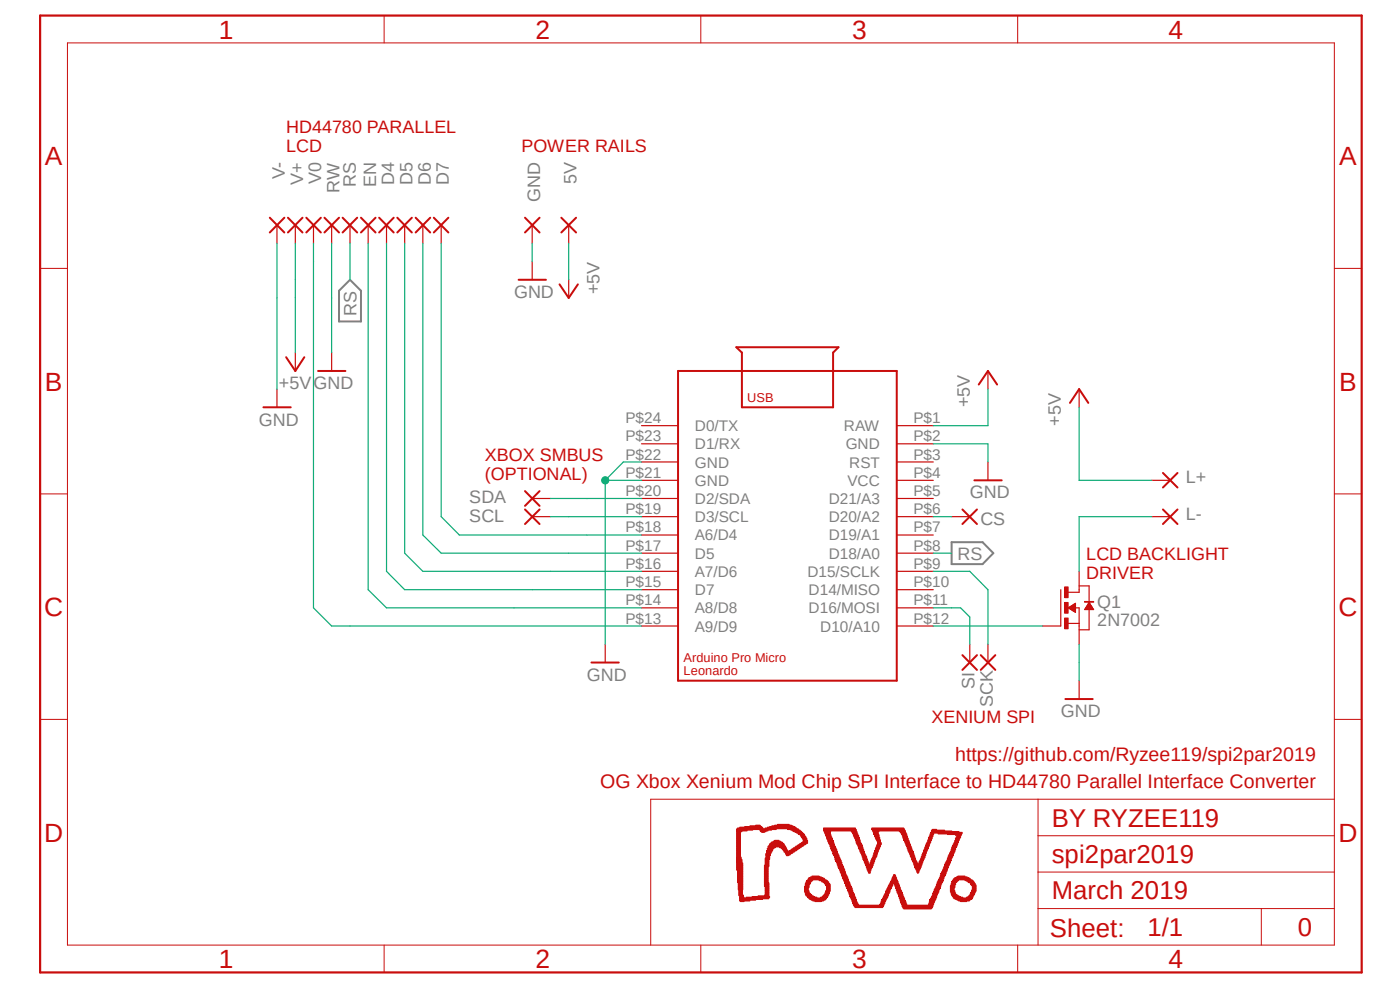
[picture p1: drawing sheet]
<svg xmlns="http://www.w3.org/2000/svg" width="297mm" height="210mm" viewBox="0 0 297 210" stroke-linecap="round" stroke-linejoin="round" font-family="sans-serif">
<defs><g id="words">
<g font-size="5.6" fill="#c90d0c">
<text x="46.4" y="8.2">1</text>
<text x="113.6" y="8.2">2</text>
<text x="180.8" y="8.2">3</text>
<text x="247.9" y="8.2">4</text>
<text x="9.5" y="35">A</text>
<text x="284.1" y="35">A</text>
<text x="9.5" y="82.8">B</text>
<text x="284.1" y="82.8">B</text>
<text x="9.4" y="130.7">C</text>
<text x="284" y="130.7">C</text>
<text x="9.4" y="178.6">D</text>
<text x="284" y="178.6">D</text>
<text x="46.4" y="205.4">1</text>
<text x="113.6" y="205.4">2</text>
<text x="180.8" y="205.4">3</text>
<text x="247.9" y="205.4">4</text>
</g>
<g font-size="5.5" fill="#c90d0c">
<text x="223.1" y="175.3">BY RYZEE119</text>
<text x="223.1" y="183.1">spi2par2019</text>
<text x="223.1" y="190.8">March 2019</text>
<text x="222.8" y="198.8">Sheet:</text>
<text x="243.4" y="198.5">1/1</text>
<text x="275.3" y="198.5">0</text>
</g>
<g font-size="4.1" fill="#c90d0c">
<text x="202.7" y="161.3">https://github.com/Ryzee119/spi2par2019</text>
<text x="127.3" y="167.1">OG Xbox Xenium Mod Chip SPI Interface to HD44780 Parallel Interface Converter</text>
</g>
<g font-size="3.8" fill="#c90d0c">
<text x="60.7" y="28.2">HD44780 PARALLEL</text>
<text x="60.7" y="32.3">LCD</text>
<text x="110.6" y="32.3">POWER RAILS</text>
<text x="102.9" y="97.8">XBOX SMBUS</text>
<text x="102.9" y="101.9">(OPTIONAL)</text>
<text x="230.5" y="118.7">LCD BACKLIGHT</text>
<text x="230.5" y="122.8">DRIVER</text>
<text x="197.6" y="153.3">XENIUM SPI</text>
</g>
<g font-size="3.8" fill="#808080">
<text x="60.5" y="38" transform="rotate(-90 60.5 38)">V-</text>
<text x="64.3" y="39.2" transform="rotate(-90 64.3 39.2)">V+</text>
<text x="68.2" y="39.1" transform="rotate(-90 68.2 39.1)">V0</text>
<text x="72.1" y="40.9" transform="rotate(-90 72.1 40.9)">RW</text>
<text x="75.5" y="39.7" transform="rotate(-90 75.5 39.7)">RS</text>
<text x="79.8" y="39.7" transform="rotate(-90 79.8 39.7)">EN</text>
<text x="83.7" y="39.3" transform="rotate(-90 83.7 39.3)">D4</text>
<text x="87.5" y="39.3" transform="rotate(-90 87.5 39.3)">D5</text>
<text x="91.4" y="39.3" transform="rotate(-90 91.4 39.3)">D6</text>
<text x="95.2" y="39.3" transform="rotate(-90 95.2 39.3)">D7</text>
<text x="122.3" y="39.1" transform="rotate(-90 122.3 39.1)">5V</text>
<text x="114.6" y="42.9" transform="rotate(-90 114.6 42.9)">GND</text>
<text x="109" y="63.2">GND</text>
<text x="127.2" y="62.4" transform="rotate(-90 127.2 62.4)">+5V</text>
<text x="75.6" y="67" transform="rotate(-90 75.6 67)">RS</text>
<text x="59.2" y="82.5">+5VGND</text>
<text x="205.7" y="86.4" transform="rotate(-90 205.7 86.4)">+5V</text>
<text x="54.9" y="90.3">GND</text>
<text x="225.1" y="90.3" transform="rotate(-90 225.1 90.3)">+5V</text>
<text x="99.6" y="106.8">SDA</text>
<text x="205.7" y="105.7">GND</text>
<text x="251.5" y="102.5">L+</text>
<text x="99.6" y="110.7">SCL</text>
<text x="208" y="111.3">CS</text>
<text x="251.5" y="110.3">L-</text>
<text x="203.2" y="118.7">RS</text>
<text x="232.8" y="128.9">Q1</text>
<text x="232.8" y="132.8">2N7002</text>
<text x="124.5" y="144.4">GND</text>
<text x="206.8" y="146.1" transform="rotate(-90 206.8 146.1)">SI</text>
<text x="210.6" y="150" transform="rotate(-90 210.6 150)">SCK</text>
<text x="225.1" y="152.1">GND</text>
</g>
<g font-size="3.3" fill="#808080">
<text x="132.7" y="89.7">P$24</text>
<text x="193.8" y="89.7">P$1</text>
<text x="132.7" y="93.6">P$23</text>
<text x="147.4" y="95.3">D1/RX</text>
<text x="147.4" y="91.4">D0/TX</text>
<text x="179" y="91.4">RAW</text>
<text x="179.4" y="95.3">GND</text>
<text x="193.8" y="93.6">P$2</text>
<text x="132.7" y="101.3">P$21</text>
<text x="132.7" y="97.5">P$22</text>
<text x="147.4" y="99.2">GND</text>
<text x="180.2" y="99.2">RST</text>
<text x="193.8" y="97.5">P$3</text>
<text x="193.8" y="101.3">P$4</text>
<text x="132.7" y="105.2">P$20</text>
<text x="147.4" y="106.9">D2/SDA</text>
<text x="147.4" y="103">GND</text>
<text x="175.8" y="106.9">D21/A3</text>
<text x="179.8" y="103">VCC</text>
<text x="193.8" y="105.2">P$5</text>
<text x="132.7" y="112.9">P$18</text>
<text x="132.7" y="109.1">P$19</text>
<text x="147.4" y="110.8">D3/SCL</text>
<text x="175.8" y="110.8">D20/A2</text>
<text x="193.8" y="109.1">P$6</text>
<text x="193.8" y="112.9">P$7</text>
<text x="132.7" y="116.8">P$17</text>
<text x="147.4" y="118.5">D5</text>
<text x="147.4" y="114.6">A6/D4</text>
<text x="175.8" y="114.6">D19/A1</text>
<text x="175.8" y="118.5">D18/A0</text>
<text x="193.8" y="116.8">P$8</text>
<text x="132.7" y="124.5">P$15</text>
<text x="132.7" y="120.7">P$16</text>
<text x="147.4" y="122.4">A7/D6</text>
<text x="171.3" y="122.4">D15/SCLK</text>
<text x="193.8" y="120.7">P$9</text>
<text x="193.8" y="124.5">P$10</text>
<text x="132.7" y="128.4">P$14</text>
<text x="147.4" y="130.1">A8/D8</text>
<text x="147.4" y="126.2">D7</text>
<text x="171.5" y="126.2">D14/MISO</text>
<text x="171.5" y="130.1">D16/MOSI</text>
<text x="193.8" y="128.4">P$11</text>
<text x="132.7" y="132.3">P$13</text>
<text x="147.4" y="134">A9/D9</text>
<text x="174" y="134">D10/A10</text>
<text x="193.8" y="132.3">P$12</text>
</g>
<g font-size="2.7" fill="#c90d0c">
<text x="158.5" y="85.3">USB</text>
<text x="145" y="140.4">Arduino Pro Micro</text>
<text x="145" y="143.3">Leonardo</text>
</g>
</g></defs>
<path d="M7.7 2.8l281.6 204.3M289.3 2.8l-281.6 204.3" fill="none" stroke="#fff" stroke-width=".21"/>
<path d="M71.9 61.7l2.4-2.3 2.3 2.3v6.5h-4.7zM201.9 115h6.5l2.3 2.3-2.3 2.4h-6.5z" fill="none" stroke="#808080" stroke-width=".42"/>
<g fill="none" stroke="#c90d0c" stroke-width=".21">
<path d="M181.2 192.2h6.2v.2h-6.2zM181.2 192h6.2v.2h-6.2zM181.2 192.3h6.2M181.2 192.1h6.2M181.4 192.4h5.8v.1h-5.8zM181.4 192.4h5.8M191.4 192.2h6.5v.2h-6.5zM191.4 192h6.5v.2h-6.5zM191.4 192.3h6.5M191.4 192.1h6.5M191.6 192.5h6.1v.2h-6.1zM191.6 192.4h6.1v.1h-6.1z"/>
<path d="M191.6 192.6h6.1M191.6 192.4h6.1M191.7 192.7h5.9v.1h-5.9zM191.7 192.7h5.9"/>
</g>
<path d="M181.1 191.9h1.1v.2h-1.1z" fill-rule="evenodd" fill="#c90d0c"/>
<path d="M181.1 191.9h1.1v.2h-1.1z" fill="none" stroke="#c90d0c" stroke-width=".21"/>
<path d="M186.6 191.9h.9v.2h-.9z" fill-rule="evenodd" fill="#c90d0c"/>
<path d="M186.6 191.9h.9v.2h-.9z" fill="none" stroke="#c90d0c" stroke-width=".21"/>
<path d="M191.4 191.9h1v.2h-1z" fill-rule="evenodd" fill="#c90d0c"/>
<path d="M191.4 191.9h1v.2h-1z" fill="none" stroke="#c90d0c" stroke-width=".21"/>
<path d="M197 191.9h.9v.2h-.9z" fill-rule="evenodd" fill="#c90d0c"/>
<path d="M197 191.9h.9v.2h-.9z" fill="none" stroke="#c90d0c" stroke-width=".21"/>
<path d="M181.1 191.7h.9v.2h-.9z" fill-rule="evenodd" fill="#c90d0c"/>
<path d="M181.1 191.7h.9v.2h-.9z" fill="none" stroke="#c90d0c" stroke-width=".21"/>
<path d="M186.8 191.7h.7v.2h-.7z" fill-rule="evenodd" fill="#c90d0c"/>
<path d="M186.8 191.7h.7v.2h-.7z" fill="none" stroke="#c90d0c" stroke-width=".21"/>
<path d="M191.3 191.7h1.1v.2h-1.1z" fill-rule="evenodd" fill="#c90d0c"/>
<path d="M191.3 191.7h1.1v.2h-1.1z" fill="none" stroke="#c90d0c" stroke-width=".21"/>
<path d="M197 191.7h1.1v.2h-1.1z" fill-rule="evenodd" fill="#c90d0c"/>
<path d="M197 191.7h1.1v.2h-1.1z" fill="none" stroke="#c90d0c" stroke-width=".21"/>
<path d="M180.9 191.6h1.1v.1h-1.1z" fill-rule="evenodd" fill="#c90d0c"/>
<path d="M180.9 191.6h1.1v.1h-1.1z" fill="none" stroke="#c90d0c" stroke-width=".21"/>
<path d="M186.8 191.6h.9v.1h-.9z" fill-rule="evenodd" fill="#c90d0c"/>
<path d="M186.8 191.6h.9v.1h-.9z" fill="none" stroke="#c90d0c" stroke-width=".21"/>
<path d="M191.3 191.6h.9v.1h-.9z" fill-rule="evenodd" fill="#c90d0c"/>
<path d="M191.3 191.6h.9v.1h-.9z" fill="none" stroke="#c90d0c" stroke-width=".21"/>
<path d="M197.1 191.6h1v.1h-1z" fill-rule="evenodd" fill="#c90d0c"/>
<path d="M197.1 191.6h1v.1h-1z" fill="none" stroke="#c90d0c" stroke-width=".21"/>
<path d="M180.9 191.4h.9v.2h-.9z" fill-rule="evenodd" fill="#c90d0c"/>
<path d="M180.9 191.4h.9v.2h-.9z" fill="none" stroke="#c90d0c" stroke-width=".21"/>
<path d="M186.9 191.4h.8v.2h-.8z" fill-rule="evenodd" fill="#c90d0c"/>
<path d="M186.9 191.4h.8v.2h-.8z" fill="none" stroke="#c90d0c" stroke-width=".21"/>
<path d="M191.1 191.4h1.1v.2h-1.1z" fill-rule="evenodd" fill="#c90d0c"/>
<path d="M191.1 191.4h1.1v.2h-1.1z" fill="none" stroke="#c90d0c" stroke-width=".21"/>
<path d="M197.1 191.4h1v.2h-1z" fill-rule="evenodd" fill="#c90d0c"/>
<path d="M197.1 191.4h1v.2h-1z" fill="none" stroke="#c90d0c" stroke-width=".21"/>
<path d="M180.9 191.3h.9v.1h-.9z" fill-rule="evenodd" fill="#c90d0c"/>
<path d="M180.9 191.3h.9v.1h-.9z" fill="none" stroke="#c90d0c" stroke-width=".21"/>
<path d="M186.9 191.3h.8v.1h-.8z" fill-rule="evenodd" fill="#c90d0c"/>
<path d="M186.9 191.3h.8v.1h-.8z" fill="none" stroke="#c90d0c" stroke-width=".21"/>
<path d="M191.1 191.3h1.1v.1h-1.1z" fill-rule="evenodd" fill="#c90d0c"/>
<path d="M191.1 191.3h1.1v.1h-1.1z" fill="none" stroke="#c90d0c" stroke-width=".21"/>
<path d="M197.1 191.3h1.1v.1h-1.1z" fill-rule="evenodd" fill="#c90d0c"/>
<path d="M197.1 191.3h1.1v.1h-1.1z" fill="none" stroke="#c90d0c" stroke-width=".21"/>
<path d="M157.1 191.1h.8v.2h-.8z" fill-rule="evenodd" fill="#c90d0c"/>
<path d="M157.1 191.1h.8v.2h-.8z" fill="none" stroke="#c90d0c" stroke-width=".21"/>
<path d="M172.9 191.1h1.3v.2h-1.3z" fill-rule="evenodd" fill="#c90d0c"/>
<path d="M172.9 191.1h1.3v.2h-1.3z" fill="none" stroke="#c90d0c" stroke-width=".21"/>
<path d="M180.8 191.1h.9v.2h-.9z" fill-rule="evenodd" fill="#c90d0c"/>
<path d="M180.8 191.1h.9v.2h-.9z" fill="none" stroke="#c90d0c" stroke-width=".21"/>
<path d="M186.9 191.1h1v.2h-1z" fill-rule="evenodd" fill="#c90d0c"/>
<path d="M186.9 191.1h1v.2h-1z" fill="none" stroke="#c90d0c" stroke-width=".21"/>
<path d="M191.1 191.1h.9v.2h-.9z" fill-rule="evenodd" fill="#c90d0c"/>
<path d="M191.1 191.1h.9v.2h-.9z" fill="none" stroke="#c90d0c" stroke-width=".21"/>
<path d="M197.3 191.1h.9v.2h-.9z" fill-rule="evenodd" fill="#c90d0c"/>
<path d="M197.3 191.1h.9v.2h-.9z" fill="none" stroke="#c90d0c" stroke-width=".21"/>
<path d="M203.8 191.1h1.3v.2h-1.3z" fill-rule="evenodd" fill="#c90d0c"/>
<path d="M156.9 191h2.2v.1h-2.2zM156.9 191.1h2.2M172.4 191h2.3v.1h-2.3zM172.4 191.1h2.3M203.8 191.1h1.3v.2h-1.3z" fill="none" stroke="#c90d0c" stroke-width=".21"/>
<path d="M180.8 191h.9v.1h-.9z" fill-rule="evenodd" fill="#c90d0c"/>
<path d="M180.8 191h.9v.1h-.9z" fill="none" stroke="#c90d0c" stroke-width=".21"/>
<path d="M187.1 191h.8v.1h-.8z" fill-rule="evenodd" fill="#c90d0c"/>
<path d="M187.1 191h.8v.1h-.8z" fill="none" stroke="#c90d0c" stroke-width=".21"/>
<path d="M191 191h1.1v.1h-1.1z" fill-rule="evenodd" fill="#c90d0c"/>
<path d="M191 191h1.1v.1h-1.1z" fill="none" stroke="#c90d0c" stroke-width=".21"/>
<path d="M197.3 191h1.1v.1h-1.1z" fill-rule="evenodd" fill="#c90d0c"/>
<path d="M156.9 190.8h3.4v.2h-3.4zM156.9 190.9h3.4M172.1 190.8h2.9v.2h-2.9zM172.1 190.9h2.9M197.3 191h1.1v.1h-1.1zM203.4 191h2.3v.1h-2.3zM203.4 191.1h2.3" fill="none" stroke="#c90d0c" stroke-width=".21"/>
<path d="M180.8 190.8h.9v.2h-.9z" fill-rule="evenodd" fill="#c90d0c"/>
<path d="M180.8 190.8h.9v.2h-.9z" fill="none" stroke="#c90d0c" stroke-width=".21"/>
<path d="M187.1 190.8h.9v.2h-.9z" fill-rule="evenodd" fill="#c90d0c"/>
<path d="M187.1 190.8h.9v.2h-.9z" fill="none" stroke="#c90d0c" stroke-width=".21"/>
<path d="M191 190.8h.9v.2h-.9z" fill-rule="evenodd" fill="#c90d0c"/>
<path d="M191 190.8h.9v.2h-.9z" fill="none" stroke="#c90d0c" stroke-width=".21"/>
<path d="M197.3 190.8h1.1v.2h-1.1z" fill-rule="evenodd" fill="#c90d0c"/>
<path d="M156.9 190.6h4.9v.2h-4.9zM156.9 190.7h4.9M171.8 190.6h3.4v.2h-3.4zM171.8 190.7h3.4M197.3 190.8h1.1v.2h-1.1zM203 190.8h2.8v.2h-2.8zM203 190.9h2.8" fill="none" stroke="#c90d0c" stroke-width=".21"/>
<path d="M180.6 190.6h.9v.2h-.9z" fill-rule="evenodd" fill="#c90d0c"/>
<path d="M180.6 190.6h.9v.2h-.9z" fill="none" stroke="#c90d0c" stroke-width=".21"/>
<path d="M187.2 190.6h.8v.2h-.8z" fill-rule="evenodd" fill="#c90d0c"/>
<path d="M187.2 190.6h.8v.2h-.8z" fill="none" stroke="#c90d0c" stroke-width=".21"/>
<path d="M191 190.6h.9v.2h-.9z" fill-rule="evenodd" fill="#c90d0c"/>
<path d="M191 190.6h.9v.2h-.9z" fill="none" stroke="#c90d0c" stroke-width=".21"/>
<path d="M197.4 190.6h1.1v.2h-1.1z" fill-rule="evenodd" fill="#c90d0c"/>
<path d="M156.9 190.5h6.2v.2h-6.2zM156.9 190.6h6.2M171.6 190.5h3.7v.2h-3.7zM171.6 190.6h3.7M197.4 190.6h1.1v.2h-1.1zM202.7 190.6h3.4v.2h-3.4zM202.7 190.7h3.4" fill="none" stroke="#c90d0c" stroke-width=".21"/>
<path d="M180.6 190.5h.9v.2h-.9z" fill-rule="evenodd" fill="#c90d0c"/>
<path d="M180.6 190.5h.9v.2h-.9z" fill="none" stroke="#c90d0c" stroke-width=".21"/>
<path d="M187.2 190.5h1v.2h-1z" fill-rule="evenodd" fill="#c90d0c"/>
<path d="M187.2 190.5h1v.2h-1z" fill="none" stroke="#c90d0c" stroke-width=".21"/>
<path d="M190.8 190.5h1.1v.2h-1.1z" fill-rule="evenodd" fill="#c90d0c"/>
<path d="M190.8 190.5h1.1v.2h-1.1z" fill="none" stroke="#c90d0c" stroke-width=".21"/>
<path d="M197.4 190.5h1.1v.2h-1.1z" fill-rule="evenodd" fill="#c90d0c"/>
<path d="M197.4 190.5h1.1v.2h-1.1zM202.4 190.5h3.9v.2h-3.9zM202.4 190.6h3.9" fill="none" stroke="#c90d0c" stroke-width=".21"/>
<path d="M156.9 190.3h1v.2h-1z" fill-rule="evenodd" fill="#c90d0c"/>
<path d="M156.9 190.3h1v.2h-1zM158.3 190.3h4.8v.2h-4.8zM158.3 190.4h4.8" fill="none" stroke="#c90d0c" stroke-width=".21"/>
<path d="M171.4 190.3h1.9v.2h-1.9z" fill-rule="evenodd" fill="#c90d0c"/>
<path d="M171.4 190.3h1.9v.2h-1.9z" fill="none" stroke="#c90d0c" stroke-width=".21"/>
<path d="M174.1 190.3h1.2v.2h-1.2z" fill-rule="evenodd" fill="#c90d0c"/>
<path d="M174.1 190.3h1.2v.2h-1.2z" fill="none" stroke="#c90d0c" stroke-width=".21"/>
<path d="M180.4 190.3h1.1v.2h-1.1z" fill-rule="evenodd" fill="#c90d0c"/>
<path d="M180.4 190.3h1.1v.2h-1.1z" fill="none" stroke="#c90d0c" stroke-width=".21"/>
<path d="M187.4 190.3h.8v.2h-.8z" fill-rule="evenodd" fill="#c90d0c"/>
<path d="M187.4 190.3h.8v.2h-.8z" fill="none" stroke="#c90d0c" stroke-width=".21"/>
<path d="M190.8 190.3h.9v.2h-.9z" fill-rule="evenodd" fill="#c90d0c"/>
<path d="M190.8 190.3h.9v.2h-.9z" fill="none" stroke="#c90d0c" stroke-width=".21"/>
<path d="M197.6 190.3h.9v.2h-.9z" fill-rule="evenodd" fill="#c90d0c"/>
<path d="M197.6 190.3h.9v.2h-.9zM202.2 190.3h2.1v.2h-2.1zM202.2 190.4h2.1" fill="none" stroke="#c90d0c" stroke-width=".21"/>
<path d="M205 190.3h1.3v.2h-1.3z" fill-rule="evenodd" fill="#c90d0c"/>
<path d="M205 190.3h1.3v.2h-1.3z" fill="none" stroke="#c90d0c" stroke-width=".21"/>
<path d="M156.9 190.2h.8v.2h-.8z" fill-rule="evenodd" fill="#c90d0c"/>
<path d="M156.9 190.2h.8v.2h-.8zM159.6 190.2h3.7v.2h-3.7zM159.6 190.3h3.7" fill="none" stroke="#c90d0c" stroke-width=".21"/>
<path d="M171.3 190.2h1.5v.2h-1.5z" fill-rule="evenodd" fill="#c90d0c"/>
<path d="M171.3 190.2h1.5v.2h-1.5z" fill="none" stroke="#c90d0c" stroke-width=".21"/>
<path d="M174.4 190.2h1.1v.2h-1.1z" fill-rule="evenodd" fill="#c90d0c"/>
<path d="M174.4 190.2h1.1v.2h-1.1z" fill="none" stroke="#c90d0c" stroke-width=".21"/>
<path d="M180.4 190.2h1v.2h-1z" fill-rule="evenodd" fill="#c90d0c"/>
<path d="M180.4 190.2h1v.2h-1z" fill="none" stroke="#c90d0c" stroke-width=".21"/>
<path d="M187.4 190.2h.9v.2h-.9z" fill-rule="evenodd" fill="#c90d0c"/>
<path d="M187.4 190.2h.9v.2h-.9z" fill="none" stroke="#c90d0c" stroke-width=".21"/>
<path d="M190.8 190.2h.9v.2h-.9z" fill-rule="evenodd" fill="#c90d0c"/>
<path d="M190.8 190.2h.9v.2h-.9z" fill="none" stroke="#c90d0c" stroke-width=".21"/>
<path d="M197.6 190.2h1.1v.2h-1.1z" fill-rule="evenodd" fill="#c90d0c"/>
<path d="M197.6 190.2h1.1v.2h-1.1z" fill="none" stroke="#c90d0c" stroke-width=".21"/>
<path d="M202.3 190.2h1.5v.2h-1.5z" fill-rule="evenodd" fill="#c90d0c"/>
<path d="M202.3 190.2h1.5v.2h-1.5z" fill="none" stroke="#c90d0c" stroke-width=".21"/>
<path d="M205.3 190.2h1.1v.2h-1.1z" fill-rule="evenodd" fill="#c90d0c"/>
<path d="M205.3 190.2h1.1v.2h-1.1z" fill="none" stroke="#c90d0c" stroke-width=".21"/>
<path d="M156.9 190h.8v.2h-.8z" fill-rule="evenodd" fill="#c90d0c"/>
<path d="M156.9 190h.8v.2h-.8zM160.8 190h2.3v.2h-2.3zM160.8 190.1h2.3" fill="none" stroke="#c90d0c" stroke-width=".21"/>
<path d="M171.2 190h1.4v.2h-1.4z" fill-rule="evenodd" fill="#c90d0c"/>
<path d="M171.2 190h1.4v.2h-1.4z" fill="none" stroke="#c90d0c" stroke-width=".21"/>
<path d="M174.5 190h1.1v.2h-1.1z" fill-rule="evenodd" fill="#c90d0c"/>
<path d="M174.5 190h1.1v.2h-1.1z" fill="none" stroke="#c90d0c" stroke-width=".21"/>
<path d="M180.3 190h1.1v.2h-1.1z" fill-rule="evenodd" fill="#c90d0c"/>
<path d="M180.3 190h1.1v.2h-1.1z" fill="none" stroke="#c90d0c" stroke-width=".21"/>
<path d="M187.6 190h.7v.2h-.7z" fill-rule="evenodd" fill="#c90d0c"/>
<path d="M187.6 190h.7v.2h-.7z" fill="none" stroke="#c90d0c" stroke-width=".21"/>
<path d="M190.6 190h1v.2h-1z" fill-rule="evenodd" fill="#c90d0c"/>
<path d="M190.6 190h1v.2h-1z" fill="none" stroke="#c90d0c" stroke-width=".21"/>
<path d="M197.8 190h.9v.2h-.9z" fill-rule="evenodd" fill="#c90d0c"/>
<path d="M197.8 190h.9v.2h-.9z" fill="none" stroke="#c90d0c" stroke-width=".21"/>
<path d="M202.1 190h1.4v.2h-1.4z" fill-rule="evenodd" fill="#c90d0c"/>
<path d="M202.1 190h1.4v.2h-1.4z" fill="none" stroke="#c90d0c" stroke-width=".21"/>
<path d="M205.5 190h.9v.2h-.9z" fill-rule="evenodd" fill="#c90d0c"/>
<path d="M205.5 190h.9v.2h-.9z" fill="none" stroke="#c90d0c" stroke-width=".21"/>
<path d="M156.8 189.9h.9v.1h-.9z" fill-rule="evenodd" fill="#c90d0c"/>
<path d="M156.8 189.9h.9v.1h-.9z" fill="none" stroke="#c90d0c" stroke-width=".21"/>
<path d="M162.2 189.9h.9v.1h-.9z" fill-rule="evenodd" fill="#c90d0c"/>
<path d="M162.2 189.9h.9v.1h-.9z" fill="none" stroke="#c90d0c" stroke-width=".21"/>
<path d="M171 189.9h1.3v.1h-1.3z" fill-rule="evenodd" fill="#c90d0c"/>
<path d="M171 189.9h1.3v.1h-1.3z" fill="none" stroke="#c90d0c" stroke-width=".21"/>
<path d="M174.7 189.9h.9v.1h-.9z" fill-rule="evenodd" fill="#c90d0c"/>
<path d="M174.7 189.9h.9v.1h-.9z" fill="none" stroke="#c90d0c" stroke-width=".21"/>
<path d="M180.3 189.9h.9v.1h-.9z" fill-rule="evenodd" fill="#c90d0c"/>
<path d="M180.3 189.9h.9v.1h-.9z" fill="none" stroke="#c90d0c" stroke-width=".21"/>
<path d="M187.5 189.9h1v.1h-1z" fill-rule="evenodd" fill="#c90d0c"/>
<path d="M187.5 189.9h1v.1h-1z" fill="none" stroke="#c90d0c" stroke-width=".21"/>
<path d="M190.6 189.9h1v.1h-1z" fill-rule="evenodd" fill="#c90d0c"/>
<path d="M190.6 189.9h1v.1h-1z" fill="none" stroke="#c90d0c" stroke-width=".21"/>
<path d="M197.8 189.9h.9v.1h-.9z" fill-rule="evenodd" fill="#c90d0c"/>
<path d="M197.8 189.9h.9v.1h-.9z" fill="none" stroke="#c90d0c" stroke-width=".21"/>
<path d="M201.9 189.9h1.3v.1h-1.3z" fill-rule="evenodd" fill="#c90d0c"/>
<path d="M201.9 189.9h1.3v.1h-1.3z" fill="none" stroke="#c90d0c" stroke-width=".21"/>
<path d="M205.7 189.9h.9v.1h-.9z" fill-rule="evenodd" fill="#c90d0c"/>
<path d="M205.7 189.9h.9v.1h-.9z" fill="none" stroke="#c90d0c" stroke-width=".21"/>
<path d="M156.8 189.7h.7v.2h-.7z" fill-rule="evenodd" fill="#c90d0c"/>
<path d="M156.8 189.7h.7v.2h-.7z" fill="none" stroke="#c90d0c" stroke-width=".21"/>
<path d="M162.3 189.7h.8v.2h-.8z" fill-rule="evenodd" fill="#c90d0c"/>
<path d="M162.3 189.7h.8v.2h-.8z" fill="none" stroke="#c90d0c" stroke-width=".21"/>
<path d="M171 189.7h1.1v.2h-1.1z" fill-rule="evenodd" fill="#c90d0c"/>
<path d="M171 189.7h1.1v.2h-1.1z" fill="none" stroke="#c90d0c" stroke-width=".21"/>
<path d="M174.9 189.7h.9v.2h-.9z" fill-rule="evenodd" fill="#c90d0c"/>
<path d="M174.9 189.7h.9v.2h-.9z" fill="none" stroke="#c90d0c" stroke-width=".21"/>
<path d="M180.3 189.7h.9v.2h-.9z" fill-rule="evenodd" fill="#c90d0c"/>
<path d="M180.3 189.7h.9v.2h-.9z" fill="none" stroke="#c90d0c" stroke-width=".21"/>
<path d="M187.7 189.7h.8v.2h-.8z" fill-rule="evenodd" fill="#c90d0c"/>
<path d="M187.7 189.7h.8v.2h-.8z" fill="none" stroke="#c90d0c" stroke-width=".21"/>
<path d="M190.6 189.7h1v.2h-1z" fill-rule="evenodd" fill="#c90d0c"/>
<path d="M190.6 189.7h1v.2h-1z" fill="none" stroke="#c90d0c" stroke-width=".21"/>
<path d="M197.9 189.7h.9v.2h-.9z" fill-rule="evenodd" fill="#c90d0c"/>
<path d="M197.9 189.7h.9v.2h-.9z" fill="none" stroke="#c90d0c" stroke-width=".21"/>
<path d="M201.9 189.7h1v.2h-1z" fill-rule="evenodd" fill="#c90d0c"/>
<path d="M201.9 189.7h1v.2h-1z" fill="none" stroke="#c90d0c" stroke-width=".21"/>
<path d="M205.8 189.7h.8v.2h-.8z" fill-rule="evenodd" fill="#c90d0c"/>
<path d="M205.8 189.7h.8v.2h-.8z" fill="none" stroke="#c90d0c" stroke-width=".21"/>
<path d="M156.8 189.6h.7v.1h-.7z" fill-rule="evenodd" fill="#c90d0c"/>
<path d="M156.8 189.6h.7v.1h-.7z" fill="none" stroke="#c90d0c" stroke-width=".21"/>
<path d="M162.3 189.6h.8v.1h-.8z" fill-rule="evenodd" fill="#c90d0c"/>
<path d="M162.3 189.6h.8v.1h-.8z" fill="none" stroke="#c90d0c" stroke-width=".21"/>
<path d="M170.9 189.6h1.1v.1h-1.1z" fill-rule="evenodd" fill="#c90d0c"/>
<path d="M170.9 189.6h1.1v.1h-1.1z" fill="none" stroke="#c90d0c" stroke-width=".21"/>
<path d="M175 189.6h.8v.1h-.8z" fill-rule="evenodd" fill="#c90d0c"/>
<path d="M175 189.6h.8v.1h-.8z" fill="none" stroke="#c90d0c" stroke-width=".21"/>
<path d="M180.1 189.6h1.1v.1h-1.1z" fill-rule="evenodd" fill="#c90d0c"/>
<path d="M180.1 189.6h1.1v.1h-1.1z" fill="none" stroke="#c90d0c" stroke-width=".21"/>
<path d="M187.7 189.6h.8v.1h-.8z" fill-rule="evenodd" fill="#c90d0c"/>
<path d="M187.7 189.6h.8v.1h-.8z" fill="none" stroke="#c90d0c" stroke-width=".21"/>
<path d="M190.5 189.6h.9v.1h-.9z" fill-rule="evenodd" fill="#c90d0c"/>
<path d="M190.5 189.6h.9v.1h-.9z" fill="none" stroke="#c90d0c" stroke-width=".21"/>
<path d="M197.9 189.6h.9v.1h-.9z" fill-rule="evenodd" fill="#c90d0c"/>
<path d="M197.9 189.6h.9v.1h-.9z" fill="none" stroke="#c90d0c" stroke-width=".21"/>
<path d="M201.8 189.6h.9v.1h-.9z" fill-rule="evenodd" fill="#c90d0c"/>
<path d="M201.8 189.6h.9v.1h-.9z" fill="none" stroke="#c90d0c" stroke-width=".21"/>
<path d="M205.8 189.6h1v.1h-1z" fill-rule="evenodd" fill="#c90d0c"/>
<path d="M205.8 189.6h1v.1h-1z" fill="none" stroke="#c90d0c" stroke-width=".21"/>
<path d="M156.8 189.4h.7v.2h-.7z" fill-rule="evenodd" fill="#c90d0c"/>
<path d="M156.8 189.4h.7v.2h-.7z" fill="none" stroke="#c90d0c" stroke-width=".21"/>
<path d="M162.3 189.4h.8v.2h-.8z" fill-rule="evenodd" fill="#c90d0c"/>
<path d="M162.3 189.4h.8v.2h-.8z" fill="none" stroke="#c90d0c" stroke-width=".21"/>
<path d="M170.9 189.4h.9v.2h-.9z" fill-rule="evenodd" fill="#c90d0c"/>
<path d="M170.9 189.4h.9v.2h-.9z" fill="none" stroke="#c90d0c" stroke-width=".21"/>
<path d="M175 189.4h.9v.2h-.9z" fill-rule="evenodd" fill="#c90d0c"/>
<path d="M175 189.4h.9v.2h-.9z" fill="none" stroke="#c90d0c" stroke-width=".21"/>
<path d="M180.1 189.4h1v.2h-1z" fill-rule="evenodd" fill="#c90d0c"/>
<path d="M180.1 189.4h1v.2h-1z" fill="none" stroke="#c90d0c" stroke-width=".21"/>
<path d="M187.9 189.4h.7v.2h-.7z" fill-rule="evenodd" fill="#c90d0c"/>
<path d="M187.9 189.4h.7v.2h-.7z" fill="none" stroke="#c90d0c" stroke-width=".21"/>
<path d="M190.5 189.4h.9v.2h-.9z" fill-rule="evenodd" fill="#c90d0c"/>
<path d="M190.5 189.4h.9v.2h-.9z" fill="none" stroke="#c90d0c" stroke-width=".21"/>
<path d="M197.9 189.4h1.1v.2h-1.1z" fill-rule="evenodd" fill="#c90d0c"/>
<path d="M197.9 189.4h1.1v.2h-1.1z" fill="none" stroke="#c90d0c" stroke-width=".21"/>
<path d="M201.8 189.4h.9v.2h-.9z" fill-rule="evenodd" fill="#c90d0c"/>
<path d="M201.8 189.4h.9v.2h-.9z" fill="none" stroke="#c90d0c" stroke-width=".21"/>
<path d="M206 189.4h.7v.2h-.7z" fill-rule="evenodd" fill="#c90d0c"/>
<path d="M206 189.4h.7v.2h-.7z" fill="none" stroke="#c90d0c" stroke-width=".21"/>
<path d="M156.8 189.3h.7v.1h-.7z" fill-rule="evenodd" fill="#c90d0c"/>
<path d="M156.8 189.3h.7v.1h-.7z" fill="none" stroke="#c90d0c" stroke-width=".21"/>
<path d="M162.3 189.3h.8v.1h-.8z" fill-rule="evenodd" fill="#c90d0c"/>
<path d="M162.3 189.3h.8v.1h-.8z" fill="none" stroke="#c90d0c" stroke-width=".21"/>
<path d="M170.9 189.3h.7v.1h-.7z" fill-rule="evenodd" fill="#c90d0c"/>
<path d="M170.9 189.3h.7v.1h-.7z" fill="none" stroke="#c90d0c" stroke-width=".21"/>
<path d="M175.2 189.3h.7v.1h-.7z" fill-rule="evenodd" fill="#c90d0c"/>
<path d="M175.2 189.3h.7v.1h-.7z" fill="none" stroke="#c90d0c" stroke-width=".21"/>
<path d="M180.1 189.3h1v.1h-1z" fill-rule="evenodd" fill="#c90d0c"/>
<path d="M180.1 189.3h1v.1h-1z" fill="none" stroke="#c90d0c" stroke-width=".21"/>
<path d="M187.9 189.3h.7v.1h-.7z" fill-rule="evenodd" fill="#c90d0c"/>
<path d="M187.9 189.3h.7v.1h-.7z" fill="none" stroke="#c90d0c" stroke-width=".21"/>
<path d="M190.3 189.3h1.1v.1h-1.1z" fill-rule="evenodd" fill="#c90d0c"/>
<path d="M190.3 189.3h1.1v.1h-1.1z" fill="none" stroke="#c90d0c" stroke-width=".21"/>
<path d="M198.1 189.3h.9v.1h-.9z" fill-rule="evenodd" fill="#c90d0c"/>
<path d="M198.1 189.3h.9v.1h-.9z" fill="none" stroke="#c90d0c" stroke-width=".21"/>
<path d="M201.8 189.3h.8v.1h-.8z" fill-rule="evenodd" fill="#c90d0c"/>
<path d="M201.8 189.3h.8v.1h-.8z" fill="none" stroke="#c90d0c" stroke-width=".21"/>
<path d="M206 189.3h.9v.1h-.9z" fill-rule="evenodd" fill="#c90d0c"/>
<path d="M206 189.3h.9v.1h-.9z" fill="none" stroke="#c90d0c" stroke-width=".21"/>
<path d="M156.8 189.1h.7v.2h-.7z" fill-rule="evenodd" fill="#c90d0c"/>
<path d="M156.8 189.1h.7v.2h-.7z" fill="none" stroke="#c90d0c" stroke-width=".21"/>
<path d="M162.3 189.1h.8v.2h-.8z" fill-rule="evenodd" fill="#c90d0c"/>
<path d="M162.3 189.1h.8v.2h-.8z" fill="none" stroke="#c90d0c" stroke-width=".21"/>
<path d="M170.7 189.1h.9v.2h-.9z" fill-rule="evenodd" fill="#c90d0c"/>
<path d="M170.7 189.1h.9v.2h-.9z" fill="none" stroke="#c90d0c" stroke-width=".21"/>
<path d="M175.2 189.1h.7v.2h-.7z" fill-rule="evenodd" fill="#c90d0c"/>
<path d="M175.2 189.1h.7v.2h-.7z" fill="none" stroke="#c90d0c" stroke-width=".21"/>
<path d="M180 189.1h.9v.2h-.9z" fill-rule="evenodd" fill="#c90d0c"/>
<path d="M180 189.1h.9v.2h-.9z" fill="none" stroke="#c90d0c" stroke-width=".21"/>
<path d="M187.9 189.1h.9v.2h-.9z" fill-rule="evenodd" fill="#c90d0c"/>
<path d="M187.9 189.1h.9v.2h-.9z" fill="none" stroke="#c90d0c" stroke-width=".21"/>
<path d="M190.3 189.1h1v.2h-1z" fill-rule="evenodd" fill="#c90d0c"/>
<path d="M190.3 189.1h1v.2h-1z" fill="none" stroke="#c90d0c" stroke-width=".21"/>
<path d="M198.1 189.1h1.1v.2h-1.1z" fill-rule="evenodd" fill="#c90d0c"/>
<path d="M198.1 189.1h1.1v.2h-1.1z" fill="none" stroke="#c90d0c" stroke-width=".21"/>
<path d="M201.6 189.1h1v.2h-1z" fill-rule="evenodd" fill="#c90d0c"/>
<path d="M201.6 189.1h1v.2h-1z" fill="none" stroke="#c90d0c" stroke-width=".21"/>
<path d="M206.1 189.1h.8v.2h-.8z" fill-rule="evenodd" fill="#c90d0c"/>
<path d="M206.1 189.1h.8v.2h-.8z" fill="none" stroke="#c90d0c" stroke-width=".21"/>
<path d="M156.8 188.9h.7v.2h-.7z" fill-rule="evenodd" fill="#c90d0c"/>
<path d="M156.8 188.9h.7v.2h-.7z" fill="none" stroke="#c90d0c" stroke-width=".21"/>
<path d="M162.3 188.9h.8v.2h-.8z" fill-rule="evenodd" fill="#c90d0c"/>
<path d="M162.3 188.9h.8v.2h-.8z" fill="none" stroke="#c90d0c" stroke-width=".21"/>
<path d="M170.7 188.9h.9v.2h-.9z" fill-rule="evenodd" fill="#c90d0c"/>
<path d="M170.7 188.9h.9v.2h-.9z" fill="none" stroke="#c90d0c" stroke-width=".21"/>
<path d="M175.2 188.9h.9v.2h-.9z" fill-rule="evenodd" fill="#c90d0c"/>
<path d="M175.2 188.9h.9v.2h-.9z" fill="none" stroke="#c90d0c" stroke-width=".21"/>
<path d="M180 188.9h.9v.2h-.9z" fill-rule="evenodd" fill="#c90d0c"/>
<path d="M180 188.9h.9v.2h-.9z" fill="none" stroke="#c90d0c" stroke-width=".21"/>
<path d="M188 188.9h.8v.2h-.8z" fill-rule="evenodd" fill="#c90d0c"/>
<path d="M188 188.9h.8v.2h-.8z" fill="none" stroke="#c90d0c" stroke-width=".21"/>
<path d="M190.3 188.9h1v.2h-1z" fill-rule="evenodd" fill="#c90d0c"/>
<path d="M190.3 188.9h1v.2h-1z" fill="none" stroke="#c90d0c" stroke-width=".21"/>
<path d="M198.2 188.9h.9v.2h-.9z" fill-rule="evenodd" fill="#c90d0c"/>
<path d="M198.2 188.9h.9v.2h-.9z" fill="none" stroke="#c90d0c" stroke-width=".21"/>
<path d="M201.6 188.9h1v.2h-1z" fill-rule="evenodd" fill="#c90d0c"/>
<path d="M201.6 188.9h1v.2h-1z" fill="none" stroke="#c90d0c" stroke-width=".21"/>
<path d="M206.1 188.9h1v.2h-1z" fill-rule="evenodd" fill="#c90d0c"/>
<path d="M206.1 188.9h1v.2h-1z" fill="none" stroke="#c90d0c" stroke-width=".21"/>
<path d="M156.8 188.8h.7v.2h-.7z" fill-rule="evenodd" fill="#c90d0c"/>
<path d="M156.8 188.8h.7v.2h-.7z" fill="none" stroke="#c90d0c" stroke-width=".21"/>
<path d="M162.3 188.8h.8v.2h-.8z" fill-rule="evenodd" fill="#c90d0c"/>
<path d="M162.3 188.8h.8v.2h-.8z" fill="none" stroke="#c90d0c" stroke-width=".21"/>
<path d="M170.7 188.8h.7v.2h-.7z" fill-rule="evenodd" fill="#c90d0c"/>
<path d="M170.7 188.8h.7v.2h-.7z" fill="none" stroke="#c90d0c" stroke-width=".21"/>
<path d="M175.3 188.8h.8v.2h-.8z" fill-rule="evenodd" fill="#c90d0c"/>
<path d="M175.3 188.8h.8v.2h-.8z" fill="none" stroke="#c90d0c" stroke-width=".21"/>
<path d="M179.8 188.8h1.1v.2h-1.1z" fill-rule="evenodd" fill="#c90d0c"/>
<path d="M179.8 188.8h1.1v.2h-1.1z" fill="none" stroke="#c90d0c" stroke-width=".21"/>
<path d="M188 188.8h.8v.2h-.8z" fill-rule="evenodd" fill="#c90d0c"/>
<path d="M188 188.8h.8v.2h-.8z" fill="none" stroke="#c90d0c" stroke-width=".21"/>
<path d="M190.2 188.8h.9v.2h-.9z" fill-rule="evenodd" fill="#c90d0c"/>
<path d="M190.2 188.8h.9v.2h-.9z" fill="none" stroke="#c90d0c" stroke-width=".21"/>
<path d="M198.2 188.8h.9v.2h-.9z" fill-rule="evenodd" fill="#c90d0c"/>
<path d="M198.2 188.8h.9v.2h-.9z" fill="none" stroke="#c90d0c" stroke-width=".21"/>
<path d="M201.6 188.8h.8v.2h-.8z" fill-rule="evenodd" fill="#c90d0c"/>
<path d="M201.6 188.8h.8v.2h-.8z" fill="none" stroke="#c90d0c" stroke-width=".21"/>
<path d="M206.1 188.8h1v.2h-1z" fill-rule="evenodd" fill="#c90d0c"/>
<path d="M206.1 188.8h1v.2h-1z" fill="none" stroke="#c90d0c" stroke-width=".21"/>
<path d="M156.6 188.6h1v.2h-1z" fill-rule="evenodd" fill="#c90d0c"/>
<path d="M156.6 188.6h1v.2h-1z" fill="none" stroke="#c90d0c" stroke-width=".21"/>
<path d="M162.3 188.6h.8v.2h-.8z" fill-rule="evenodd" fill="#c90d0c"/>
<path d="M162.3 188.6h.8v.2h-.8z" fill="none" stroke="#c90d0c" stroke-width=".21"/>
<path d="M170.7 188.6h.7v.2h-.7z" fill-rule="evenodd" fill="#c90d0c"/>
<path d="M170.7 188.6h.7v.2h-.7z" fill="none" stroke="#c90d0c" stroke-width=".21"/>
<path d="M175.3 188.6h.8v.2h-.8z" fill-rule="evenodd" fill="#c90d0c"/>
<path d="M175.3 188.6h.8v.2h-.8z" fill="none" stroke="#c90d0c" stroke-width=".21"/>
<path d="M179.8 188.6h1v.2h-1z" fill-rule="evenodd" fill="#c90d0c"/>
<path d="M179.8 188.6h1v.2h-1z" fill="none" stroke="#c90d0c" stroke-width=".21"/>
<path d="M188.2 188.6h.7v.2h-.7z" fill-rule="evenodd" fill="#c90d0c"/>
<path d="M188.2 188.6h.7v.2h-.7z" fill="none" stroke="#c90d0c" stroke-width=".21"/>
<path d="M190.2 188.6h.9v.2h-.9z" fill-rule="evenodd" fill="#c90d0c"/>
<path d="M190.2 188.6h.9v.2h-.9z" fill="none" stroke="#c90d0c" stroke-width=".21"/>
<path d="M198.2 188.6h1.1v.2h-1.1z" fill-rule="evenodd" fill="#c90d0c"/>
<path d="M198.2 188.6h1.1v.2h-1.1z" fill="none" stroke="#c90d0c" stroke-width=".21"/>
<path d="M201.6 188.6h.8v.2h-.8z" fill-rule="evenodd" fill="#c90d0c"/>
<path d="M201.6 188.6h.8v.2h-.8z" fill="none" stroke="#c90d0c" stroke-width=".21"/>
<path d="M206.3 188.6h.8v.2h-.8z" fill-rule="evenodd" fill="#c90d0c"/>
<path d="M206.3 188.6h.8v.2h-.8z" fill="none" stroke="#c90d0c" stroke-width=".21"/>
<path d="M156.6 188.5h1v.1h-1z" fill-rule="evenodd" fill="#c90d0c"/>
<path d="M156.6 188.5h1v.1h-1z" fill="none" stroke="#c90d0c" stroke-width=".21"/>
<path d="M162.3 188.5h.8v.1h-.8z" fill-rule="evenodd" fill="#c90d0c"/>
<path d="M162.3 188.5h.8v.1h-.8z" fill="none" stroke="#c90d0c" stroke-width=".21"/>
<path d="M170.7 188.5h.7v.1h-.7z" fill-rule="evenodd" fill="#c90d0c"/>
<path d="M170.7 188.5h.7v.1h-.7z" fill="none" stroke="#c90d0c" stroke-width=".21"/>
<path d="M175.3 188.5h.8v.1h-.8z" fill-rule="evenodd" fill="#c90d0c"/>
<path d="M175.3 188.5h.8v.1h-.8z" fill="none" stroke="#c90d0c" stroke-width=".21"/>
<path d="M179.8 188.5h1v.1h-1z" fill-rule="evenodd" fill="#c90d0c"/>
<path d="M179.8 188.5h1v.1h-1z" fill="none" stroke="#c90d0c" stroke-width=".21"/>
<path d="M188.2 188.5h.7v.1h-.7z" fill-rule="evenodd" fill="#c90d0c"/>
<path d="M188.2 188.5h.7v.1h-.7z" fill="none" stroke="#c90d0c" stroke-width=".21"/>
<path d="M190.2 188.5h.8v.1h-.8z" fill-rule="evenodd" fill="#c90d0c"/>
<path d="M190.2 188.5h.8v.1h-.8z" fill="none" stroke="#c90d0c" stroke-width=".21"/>
<path d="M198.4 188.5h.9v.1h-.9z" fill-rule="evenodd" fill="#c90d0c"/>
<path d="M198.4 188.5h.9v.1h-.9z" fill="none" stroke="#c90d0c" stroke-width=".21"/>
<path d="M201.6 188.5h.8v.1h-.8z" fill-rule="evenodd" fill="#c90d0c"/>
<path d="M201.6 188.5h.8v.1h-.8z" fill="none" stroke="#c90d0c" stroke-width=".21"/>
<path d="M206.3 188.5h.8v.1h-.8z" fill-rule="evenodd" fill="#c90d0c"/>
<path d="M206.3 188.5h.8v.1h-.8z" fill="none" stroke="#c90d0c" stroke-width=".21"/>
<path d="M156.6 188.3h1v.2h-1z" fill-rule="evenodd" fill="#c90d0c"/>
<path d="M156.6 188.3h1v.2h-1z" fill="none" stroke="#c90d0c" stroke-width=".21"/>
<path d="M162.3 188.3h.8v.2h-.8z" fill-rule="evenodd" fill="#c90d0c"/>
<path d="M162.3 188.3h.8v.2h-.8z" fill="none" stroke="#c90d0c" stroke-width=".21"/>
<path d="M170.7 188.3h.7v.2h-.7z" fill-rule="evenodd" fill="#c90d0c"/>
<path d="M170.7 188.3h.7v.2h-.7z" fill="none" stroke="#c90d0c" stroke-width=".21"/>
<path d="M175.3 188.3h.8v.2h-.8z" fill-rule="evenodd" fill="#c90d0c"/>
<path d="M175.3 188.3h.8v.2h-.8z" fill="none" stroke="#c90d0c" stroke-width=".21"/>
<path d="M179.7 188.3h1.1v.2h-1.1z" fill-rule="evenodd" fill="#c90d0c"/>
<path d="M179.7 188.3h1.1v.2h-1.1z" fill="none" stroke="#c90d0c" stroke-width=".21"/>
<path d="M188.3 188.3h.8v.2h-.8z" fill-rule="evenodd" fill="#c90d0c"/>
<path d="M188.3 188.3h.8v.2h-.8z" fill="none" stroke="#c90d0c" stroke-width=".21"/>
<path d="M190 188.3h1v.2h-1z" fill-rule="evenodd" fill="#c90d0c"/>
<path d="M190 188.3h1v.2h-1z" fill="none" stroke="#c90d0c" stroke-width=".21"/>
<path d="M198.4 188.3h1.1v.2h-1.1z" fill-rule="evenodd" fill="#c90d0c"/>
<path d="M198.4 188.3h1.1v.2h-1.1z" fill="none" stroke="#c90d0c" stroke-width=".21"/>
<path d="M201.6 188.3h.8v.2h-.8z" fill-rule="evenodd" fill="#c90d0c"/>
<path d="M201.6 188.3h.8v.2h-.8z" fill="none" stroke="#c90d0c" stroke-width=".21"/>
<path d="M206.3 188.3h.8v.2h-.8z" fill-rule="evenodd" fill="#c90d0c"/>
<path d="M206.3 188.3h.8v.2h-.8z" fill="none" stroke="#c90d0c" stroke-width=".21"/>
<path d="M156.6 188.2h1v.1h-1z" fill-rule="evenodd" fill="#c90d0c"/>
<path d="M156.6 188.2h1v.1h-1z" fill="none" stroke="#c90d0c" stroke-width=".21"/>
<path d="M162.3 188.2h.8v.1h-.8z" fill-rule="evenodd" fill="#c90d0c"/>
<path d="M162.3 188.2h.8v.1h-.8z" fill="none" stroke="#c90d0c" stroke-width=".21"/>
<path d="M170.7 188.2h.9v.1h-.9z" fill-rule="evenodd" fill="#c90d0c"/>
<path d="M170.7 188.2h.9v.1h-.9z" fill="none" stroke="#c90d0c" stroke-width=".21"/>
<path d="M175.3 188.2h.8v.1h-.8z" fill-rule="evenodd" fill="#c90d0c"/>
<path d="M175.3 188.2h.8v.1h-.8z" fill="none" stroke="#c90d0c" stroke-width=".21"/>
<path d="M179.7 188.2h.9v.1h-.9z" fill-rule="evenodd" fill="#c90d0c"/>
<path d="M179.7 188.2h.9v.1h-.9z" fill="none" stroke="#c90d0c" stroke-width=".21"/>
<path d="M188.3 188.2h.8v.1h-.8z" fill-rule="evenodd" fill="#c90d0c"/>
<path d="M188.3 188.2h.8v.1h-.8z" fill="none" stroke="#c90d0c" stroke-width=".21"/>
<path d="M190 188.2h1v.1h-1z" fill-rule="evenodd" fill="#c90d0c"/>
<path d="M190 188.2h1v.1h-1z" fill="none" stroke="#c90d0c" stroke-width=".21"/>
<path d="M198.5 188.2h1v.1h-1z" fill-rule="evenodd" fill="#c90d0c"/>
<path d="M198.5 188.2h1v.1h-1z" fill="none" stroke="#c90d0c" stroke-width=".21"/>
<path d="M201.6 188.2h1v.1h-1z" fill-rule="evenodd" fill="#c90d0c"/>
<path d="M201.6 188.2h1v.1h-1z" fill="none" stroke="#c90d0c" stroke-width=".21"/>
<path d="M206.3 188.2h.8v.1h-.8z" fill-rule="evenodd" fill="#c90d0c"/>
<path d="M206.3 188.2h.8v.1h-.8z" fill="none" stroke="#c90d0c" stroke-width=".21"/>
<path d="M156.6 188h1v.2h-1z" fill-rule="evenodd" fill="#c90d0c"/>
<path d="M156.6 188h1v.2h-1z" fill="none" stroke="#c90d0c" stroke-width=".21"/>
<path d="M162.3 188h.8v.2h-.8z" fill-rule="evenodd" fill="#c90d0c"/>
<path d="M162.3 188h.8v.2h-.8z" fill="none" stroke="#c90d0c" stroke-width=".21"/>
<path d="M170.7 188h.9v.2h-.9z" fill-rule="evenodd" fill="#c90d0c"/>
<path d="M170.7 188h.9v.2h-.9z" fill="none" stroke="#c90d0c" stroke-width=".21"/>
<path d="M175.3 188h.8v.2h-.8z" fill-rule="evenodd" fill="#c90d0c"/>
<path d="M175.3 188h.8v.2h-.8z" fill="none" stroke="#c90d0c" stroke-width=".21"/>
<path d="M179.5 188h1.1v.2h-1.1z" fill-rule="evenodd" fill="#c90d0c"/>
<path d="M179.5 188h1.1v.2h-1.1z" fill="none" stroke="#c90d0c" stroke-width=".21"/>
<path d="M188.5 188h.7v.2h-.7z" fill-rule="evenodd" fill="#c90d0c"/>
<path d="M188.5 188h.7v.2h-.7z" fill="none" stroke="#c90d0c" stroke-width=".21"/>
<path d="M190 188h.8v.2h-.8z" fill-rule="evenodd" fill="#c90d0c"/>
<path d="M190 188h.8v.2h-.8z" fill="none" stroke="#c90d0c" stroke-width=".21"/>
<path d="M198.5 188h1v.2h-1z" fill-rule="evenodd" fill="#c90d0c"/>
<path d="M198.5 188h1v.2h-1z" fill="none" stroke="#c90d0c" stroke-width=".21"/>
<path d="M201.6 188h1v.2h-1z" fill-rule="evenodd" fill="#c90d0c"/>
<path d="M201.6 188h1v.2h-1z" fill="none" stroke="#c90d0c" stroke-width=".21"/>
<path d="M206.3 188h.8v.2h-.8z" fill-rule="evenodd" fill="#c90d0c"/>
<path d="M206.3 188h.8v.2h-.8z" fill="none" stroke="#c90d0c" stroke-width=".21"/>
<path d="M156.6 187.9h1v.1h-1z" fill-rule="evenodd" fill="#c90d0c"/>
<path d="M156.6 187.9h1v.1h-1z" fill="none" stroke="#c90d0c" stroke-width=".21"/>
<path d="M162.2 187.9h.9v.1h-.9z" fill-rule="evenodd" fill="#c90d0c"/>
<path d="M162.2 187.9h.9v.1h-.9z" fill="none" stroke="#c90d0c" stroke-width=".21"/>
<path d="M170.9 187.9h.7v.1h-.7z" fill-rule="evenodd" fill="#c90d0c"/>
<path d="M170.9 187.9h.7v.1h-.7z" fill="none" stroke="#c90d0c" stroke-width=".21"/>
<path d="M175.3 187.9h.8v.1h-.8z" fill-rule="evenodd" fill="#c90d0c"/>
<path d="M175.3 187.9h.8v.1h-.8z" fill="none" stroke="#c90d0c" stroke-width=".21"/>
<path d="M179.5 187.9h.9v.1h-.9z" fill-rule="evenodd" fill="#c90d0c"/>
<path d="M179.5 187.9h.9v.1h-.9z" fill="none" stroke="#c90d0c" stroke-width=".21"/>
<path d="M188.5 187.9h.7v.1h-.7z" fill-rule="evenodd" fill="#c90d0c"/>
<path d="M188.5 187.9h.7v.1h-.7z" fill="none" stroke="#c90d0c" stroke-width=".21"/>
<path d="M189.9 187.9h.9v.1h-.9z" fill-rule="evenodd" fill="#c90d0c"/>
<path d="M189.9 187.9h.9v.1h-.9z" fill="none" stroke="#c90d0c" stroke-width=".21"/>
<path d="M198.7 187.9h.9v.1h-.9z" fill-rule="evenodd" fill="#c90d0c"/>
<path d="M198.7 187.9h.9v.1h-.9z" fill="none" stroke="#c90d0c" stroke-width=".21"/>
<path d="M201.6 187.9h1v.1h-1z" fill-rule="evenodd" fill="#c90d0c"/>
<path d="M201.6 187.9h1v.1h-1z" fill="none" stroke="#c90d0c" stroke-width=".21"/>
<path d="M206.3 187.9h.8v.1h-.8z" fill-rule="evenodd" fill="#c90d0c"/>
<path d="M206.3 187.9h.8v.1h-.8z" fill="none" stroke="#c90d0c" stroke-width=".21"/>
<path d="M156.6 187.7h1v.2h-1z" fill-rule="evenodd" fill="#c90d0c"/>
<path d="M156.6 187.7h1v.2h-1z" fill="none" stroke="#c90d0c" stroke-width=".21"/>
<path d="M162.2 187.7h.9v.2h-.9z" fill-rule="evenodd" fill="#c90d0c"/>
<path d="M162.2 187.7h.9v.2h-.9z" fill="none" stroke="#c90d0c" stroke-width=".21"/>
<path d="M170.9 187.7h.7v.2h-.7z" fill-rule="evenodd" fill="#c90d0c"/>
<path d="M170.9 187.7h.7v.2h-.7z" fill="none" stroke="#c90d0c" stroke-width=".21"/>
<path d="M175.2 187.7h.9v.2h-.9z" fill-rule="evenodd" fill="#c90d0c"/>
<path d="M175.2 187.7h.9v.2h-.9z" fill="none" stroke="#c90d0c" stroke-width=".21"/>
<path d="M179.4 187.7h1.1v.2h-1.1z" fill-rule="evenodd" fill="#c90d0c"/>
<path d="M179.4 187.7h1.1v.2h-1.1z" fill="none" stroke="#c90d0c" stroke-width=".21"/>
<path d="M188.6 187.7h.8v.2h-.8z" fill-rule="evenodd" fill="#c90d0c"/>
<path d="M188.6 187.7h.8v.2h-.8z" fill="none" stroke="#c90d0c" stroke-width=".21"/>
<path d="M189.9 187.7h.9v.2h-.9z" fill-rule="evenodd" fill="#c90d0c"/>
<path d="M189.9 187.7h.9v.2h-.9z" fill="none" stroke="#c90d0c" stroke-width=".21"/>
<path d="M198.7 187.7h.9v.2h-.9z" fill-rule="evenodd" fill="#c90d0c"/>
<path d="M198.7 187.7h.9v.2h-.9z" fill="none" stroke="#c90d0c" stroke-width=".21"/>
<path d="M201.8 187.7h.8v.2h-.8z" fill-rule="evenodd" fill="#c90d0c"/>
<path d="M201.8 187.7h.8v.2h-.8z" fill="none" stroke="#c90d0c" stroke-width=".21"/>
<path d="M206.1 187.7h1v.2h-1z" fill-rule="evenodd" fill="#c90d0c"/>
<path d="M206.1 187.7h1v.2h-1z" fill="none" stroke="#c90d0c" stroke-width=".21"/>
<path d="M156.6 187.5h1v.2h-1z" fill-rule="evenodd" fill="#c90d0c"/>
<path d="M156.6 187.5h1v.2h-1z" fill="none" stroke="#c90d0c" stroke-width=".21"/>
<path d="M162.2 187.5h.9v.2h-.9z" fill-rule="evenodd" fill="#c90d0c"/>
<path d="M162.2 187.5h.9v.2h-.9z" fill="none" stroke="#c90d0c" stroke-width=".21"/>
<path d="M170.9 187.5h.9v.2h-.9z" fill-rule="evenodd" fill="#c90d0c"/>
<path d="M170.9 187.5h.9v.2h-.9z" fill="none" stroke="#c90d0c" stroke-width=".21"/>
<path d="M175.2 187.5h.9v.2h-.9z" fill-rule="evenodd" fill="#c90d0c"/>
<path d="M175.2 187.5h.9v.2h-.9z" fill="none" stroke="#c90d0c" stroke-width=".21"/>
<path d="M179.4 187.5h.9v.2h-.9z" fill-rule="evenodd" fill="#c90d0c"/>
<path d="M179.4 187.5h.9v.2h-.9z" fill="none" stroke="#c90d0c" stroke-width=".21"/>
<path d="M188.6 187.5h.8v.2h-.8z" fill-rule="evenodd" fill="#c90d0c"/>
<path d="M188.6 187.5h.8v.2h-.8z" fill="none" stroke="#c90d0c" stroke-width=".21"/>
<path d="M189.7 187.5h1v.2h-1z" fill-rule="evenodd" fill="#c90d0c"/>
<path d="M189.7 187.5h1v.2h-1z" fill="none" stroke="#c90d0c" stroke-width=".21"/>
<path d="M198.7 187.5h.9v.2h-.9z" fill-rule="evenodd" fill="#c90d0c"/>
<path d="M198.7 187.5h.9v.2h-.9z" fill="none" stroke="#c90d0c" stroke-width=".21"/>
<path d="M201.8 187.5h.9v.2h-.9z" fill-rule="evenodd" fill="#c90d0c"/>
<path d="M201.8 187.5h.9v.2h-.9z" fill="none" stroke="#c90d0c" stroke-width=".21"/>
<path d="M206 187.5h.9v.2h-.9z" fill-rule="evenodd" fill="#c90d0c"/>
<path d="M206 187.5h.9v.2h-.9z" fill="none" stroke="#c90d0c" stroke-width=".21"/>
<path d="M156.6 187.4h1v.2h-1z" fill-rule="evenodd" fill="#c90d0c"/>
<path d="M156.6 187.4h1v.2h-1z" fill="none" stroke="#c90d0c" stroke-width=".21"/>
<path d="M162.2 187.4h.9v.2h-.9z" fill-rule="evenodd" fill="#c90d0c"/>
<path d="M162.2 187.4h.9v.2h-.9z" fill="none" stroke="#c90d0c" stroke-width=".21"/>
<path d="M170.9 187.4h.9v.2h-.9z" fill-rule="evenodd" fill="#c90d0c"/>
<path d="M170.9 187.4h.9v.2h-.9z" fill="none" stroke="#c90d0c" stroke-width=".21"/>
<path d="M175 187.4h.9v.2h-.9z" fill-rule="evenodd" fill="#c90d0c"/>
<path d="M175 187.4h.9v.2h-.9z" fill="none" stroke="#c90d0c" stroke-width=".21"/>
<path d="M179.4 187.4h.9v.2h-.9z" fill-rule="evenodd" fill="#c90d0c"/>
<path d="M179.4 187.4h.9v.2h-.9z" fill="none" stroke="#c90d0c" stroke-width=".21"/>
<path d="M188.8 187.4h.6v.2h-.6z" fill-rule="evenodd" fill="#c90d0c"/>
<path d="M188.8 187.4h.6v.2h-.6z" fill="none" stroke="#c90d0c" stroke-width=".21"/>
<path d="M189.7 187.4h1v.2h-1z" fill-rule="evenodd" fill="#c90d0c"/>
<path d="M189.7 187.4h1v.2h-1z" fill="none" stroke="#c90d0c" stroke-width=".21"/>
<path d="M198.8 187.4h1v.2h-1z" fill-rule="evenodd" fill="#c90d0c"/>
<path d="M198.8 187.4h1v.2h-1z" fill="none" stroke="#c90d0c" stroke-width=".21"/>
<path d="M201.8 187.4h.9v.2h-.9z" fill-rule="evenodd" fill="#c90d0c"/>
<path d="M201.8 187.4h.9v.2h-.9z" fill="none" stroke="#c90d0c" stroke-width=".21"/>
<path d="M206 187.4h.9v.2h-.9z" fill-rule="evenodd" fill="#c90d0c"/>
<path d="M206 187.4h.9v.2h-.9z" fill="none" stroke="#c90d0c" stroke-width=".21"/>
<path d="M156.6 187.2h1v.2h-1z" fill-rule="evenodd" fill="#c90d0c"/>
<path d="M156.6 187.2h1v.2h-1z" fill="none" stroke="#c90d0c" stroke-width=".21"/>
<path d="M162.2 187.2h.9v.2h-.9z" fill-rule="evenodd" fill="#c90d0c"/>
<path d="M162.2 187.2h.9v.2h-.9z" fill="none" stroke="#c90d0c" stroke-width=".21"/>
<path d="M171 187.2h.9v.2h-.9z" fill-rule="evenodd" fill="#c90d0c"/>
<path d="M171 187.2h.9v.2h-.9z" fill="none" stroke="#c90d0c" stroke-width=".21"/>
<path d="M174.9 187.2h.9v.2h-.9z" fill-rule="evenodd" fill="#c90d0c"/>
<path d="M174.9 187.2h.9v.2h-.9z" fill="none" stroke="#c90d0c" stroke-width=".21"/>
<path d="M179.2 187.2h1.1v.2h-1.1z" fill-rule="evenodd" fill="#c90d0c"/>
<path d="M179.2 187.2h1.1v.2h-1.1z" fill="none" stroke="#c90d0c" stroke-width=".21"/>
<path d="M188.8 187.2h1.7v.2h-1.7z" fill-rule="evenodd" fill="#c90d0c"/>
<path d="M188.8 187.2h1.7v.2h-1.7z" fill="none" stroke="#c90d0c" stroke-width=".21"/>
<path d="M198.8 187.2h1v.2h-1z" fill-rule="evenodd" fill="#c90d0c"/>
<path d="M198.8 187.2h1v.2h-1z" fill="none" stroke="#c90d0c" stroke-width=".21"/>
<path d="M201.9 187.2h.8v.2h-.8z" fill-rule="evenodd" fill="#c90d0c"/>
<path d="M201.9 187.2h.8v.2h-.8z" fill="none" stroke="#c90d0c" stroke-width=".21"/>
<path d="M205.8 187.2h1v.2h-1z" fill-rule="evenodd" fill="#c90d0c"/>
<path d="M205.8 187.2h1v.2h-1z" fill="none" stroke="#c90d0c" stroke-width=".21"/>
<path d="M156.5 187.1h1.1v.1h-1.1z" fill-rule="evenodd" fill="#c90d0c"/>
<path d="M156.5 187.1h1.1v.1h-1.1z" fill="none" stroke="#c90d0c" stroke-width=".21"/>
<path d="M162.2 187.1h.7v.1h-.7z" fill-rule="evenodd" fill="#c90d0c"/>
<path d="M162.2 187.1h.7v.1h-.7z" fill="none" stroke="#c90d0c" stroke-width=".21"/>
<path d="M171 187.1h.9v.1h-.9z" fill-rule="evenodd" fill="#c90d0c"/>
<path d="M171 187.1h.9v.1h-.9z" fill="none" stroke="#c90d0c" stroke-width=".21"/>
<path d="M174.7 187.1h1.1v.1h-1.1z" fill-rule="evenodd" fill="#c90d0c"/>
<path d="M174.7 187.1h1.1v.1h-1.1z" fill="none" stroke="#c90d0c" stroke-width=".21"/>
<path d="M179.2 187.1h.9v.1h-.9z" fill-rule="evenodd" fill="#c90d0c"/>
<path d="M179.2 187.1h.9v.1h-.9z" fill="none" stroke="#c90d0c" stroke-width=".21"/>
<path d="M189 187.1h1.5v.1h-1.5z" fill-rule="evenodd" fill="#c90d0c"/>
<path d="M189 187.1h1.5v.1h-1.5z" fill="none" stroke="#c90d0c" stroke-width=".21"/>
<path d="M198.8 187.1h1.1v.1h-1.1z" fill-rule="evenodd" fill="#c90d0c"/>
<path d="M198.8 187.1h1.1v.1h-1.1z" fill="none" stroke="#c90d0c" stroke-width=".21"/>
<path d="M201.9 187.1h1v.1h-1z" fill-rule="evenodd" fill="#c90d0c"/>
<path d="M201.9 187.1h1v.1h-1z" fill="none" stroke="#c90d0c" stroke-width=".21"/>
<path d="M205.5 187.1h1.1v.1h-1.1z" fill-rule="evenodd" fill="#c90d0c"/>
<path d="M205.5 187.1h1.1v.1h-1.1z" fill="none" stroke="#c90d0c" stroke-width=".21"/>
<path d="M156.5 186.9h1.1v.2h-1.1z" fill-rule="evenodd" fill="#c90d0c"/>
<path d="M156.5 186.9h1.1v.2h-1.1z" fill="none" stroke="#c90d0c" stroke-width=".21"/>
<path d="M162.2 186.9h.7v.2h-.7z" fill-rule="evenodd" fill="#c90d0c"/>
<path d="M162.2 186.9h.7v.2h-.7z" fill="none" stroke="#c90d0c" stroke-width=".21"/>
<path d="M171.2 186.9h.9v.2h-.9z" fill-rule="evenodd" fill="#c90d0c"/>
<path d="M171.2 186.9h.9v.2h-.9z" fill="none" stroke="#c90d0c" stroke-width=".21"/>
<path d="M174.4 186.9h1.2v.2h-1.2z" fill-rule="evenodd" fill="#c90d0c"/>
<path d="M174.4 186.9h1.2v.2h-1.2z" fill="none" stroke="#c90d0c" stroke-width=".21"/>
<path d="M179.2 186.9h.9v.2h-.9z" fill-rule="evenodd" fill="#c90d0c"/>
<path d="M179.2 186.9h.9v.2h-.9z" fill="none" stroke="#c90d0c" stroke-width=".21"/>
<path d="M189 186.9h1.5v.2h-1.5z" fill-rule="evenodd" fill="#c90d0c"/>
<path d="M189 186.9h1.5v.2h-1.5z" fill="none" stroke="#c90d0c" stroke-width=".21"/>
<path d="M199 186.9h.9v.2h-.9z" fill-rule="evenodd" fill="#c90d0c"/>
<path d="M199 186.9h.9v.2h-.9z" fill="none" stroke="#c90d0c" stroke-width=".21"/>
<path d="M201.9 186.9h1.1v.2h-1.1z" fill-rule="evenodd" fill="#c90d0c"/>
<path d="M201.9 186.9h1.1v.2h-1.1z" fill="none" stroke="#c90d0c" stroke-width=".21"/>
<path d="M205.3 186.9h1.3v.2h-1.3z" fill-rule="evenodd" fill="#c90d0c"/>
<path d="M205.3 186.9h1.3v.2h-1.3z" fill="none" stroke="#c90d0c" stroke-width=".21"/>
<path d="M156.5 186.8h1.1v.1h-1.1z" fill-rule="evenodd" fill="#c90d0c"/>
<path d="M156.5 186.8h1.1v.1h-1.1z" fill="none" stroke="#c90d0c" stroke-width=".21"/>
<path d="M162.2 186.8h.7v.1h-.7z" fill-rule="evenodd" fill="#c90d0c"/>
<path d="M162.2 186.8h.7v.1h-.7z" fill="none" stroke="#c90d0c" stroke-width=".21"/>
<path d="M171.2 186.8h1.1v.1h-1.1z" fill-rule="evenodd" fill="#c90d0c"/>
<path d="M171.2 186.8h1.1v.1h-1.1z" fill="none" stroke="#c90d0c" stroke-width=".21"/>
<path d="M174.2 186.8h1.3v.1h-1.3z" fill-rule="evenodd" fill="#c90d0c"/>
<path d="M174.2 186.8h1.3v.1h-1.3z" fill="none" stroke="#c90d0c" stroke-width=".21"/>
<path d="M179 186.8h1v.1h-1z" fill-rule="evenodd" fill="#c90d0c"/>
<path d="M179 186.8h1v.1h-1z" fill="none" stroke="#c90d0c" stroke-width=".21"/>
<path d="M189.1 186.8h1.3v.1h-1.3z" fill-rule="evenodd" fill="#c90d0c"/>
<path d="M189.1 186.8h1.3v.1h-1.3z" fill="none" stroke="#c90d0c" stroke-width=".21"/>
<path d="M199 186.8h1.1v.1h-1.1z" fill-rule="evenodd" fill="#c90d0c"/>
<path d="M199 186.8h1.1v.1h-1.1z" fill="none" stroke="#c90d0c" stroke-width=".21"/>
<path d="M202.1 186.8h1.1v.1h-1.1z" fill-rule="evenodd" fill="#c90d0c"/>
<path d="M202.1 186.8h1.1v.1h-1.1z" fill="none" stroke="#c90d0c" stroke-width=".21"/>
<path d="M205.1 186.8h1.3v.1h-1.3z" fill-rule="evenodd" fill="#c90d0c"/>
<path d="M205.1 186.8h1.3v.1h-1.3z" fill="none" stroke="#c90d0c" stroke-width=".21"/>
<path d="M156.5 186.6h1.1v.2h-1.1z" fill-rule="evenodd" fill="#c90d0c"/>
<path d="M156.5 186.6h1.1v.2h-1.1z" fill="none" stroke="#c90d0c" stroke-width=".21"/>
<path d="M162.2 186.6h.7v.2h-.7z" fill-rule="evenodd" fill="#c90d0c"/>
<path d="M162.2 186.6h.7v.2h-.7z" fill="none" stroke="#c90d0c" stroke-width=".21"/>
<path d="M171.3 186.6h1.1v.2h-1.1z" fill-rule="evenodd" fill="#c90d0c"/>
<path d="M171.3 186.6h1.1v.2h-1.1z" fill="none" stroke="#c90d0c" stroke-width=".21"/>
<path d="M173.8 186.6h1.5v.2h-1.5z" fill-rule="evenodd" fill="#c90d0c"/>
<path d="M173.8 186.6h1.5v.2h-1.5z" fill="none" stroke="#c90d0c" stroke-width=".21"/>
<path d="M179 186.6h1v.2h-1z" fill-rule="evenodd" fill="#c90d0c"/>
<path d="M179 186.6h1v.2h-1z" fill="none" stroke="#c90d0c" stroke-width=".21"/>
<path d="M189.1 186.6h1.3v.2h-1.3z" fill-rule="evenodd" fill="#c90d0c"/>
<path d="M189.1 186.6h1.3v.2h-1.3z" fill="none" stroke="#c90d0c" stroke-width=".21"/>
<path d="M199.1 186.6h1v.2h-1z" fill-rule="evenodd" fill="#c90d0c"/>
<path d="M199.1 186.6h1v.2h-1z" fill="none" stroke="#c90d0c" stroke-width=".21"/>
<path d="M202.2 186.6h1.1v.2h-1.1z" fill-rule="evenodd" fill="#c90d0c"/>
<path d="M202.2 186.6h1.1v.2h-1.1z" fill="none" stroke="#c90d0c" stroke-width=".21"/>
<path d="M204.7 186.6h1.5v.2h-1.5z" fill-rule="evenodd" fill="#c90d0c"/>
<path d="M204.7 186.6h1.5v.2h-1.5z" fill="none" stroke="#c90d0c" stroke-width=".21"/>
<path d="M156.5 186.5h1.1v.1h-1.1z" fill-rule="evenodd" fill="#c90d0c"/>
<path d="M156.5 186.5h1.1v.1h-1.1z" fill="none" stroke="#c90d0c" stroke-width=".21"/>
<path d="M162.2 186.5h.7v.1h-.7z" fill-rule="evenodd" fill="#c90d0c"/>
<path d="M162.2 186.5h.7v.1h-.7zM171.4 186.5h3.6v.1h-3.6zM171.4 186.6h3.6" fill="none" stroke="#c90d0c" stroke-width=".21"/>
<path d="M178.9 186.5h1.1v.1h-1.1z" fill-rule="evenodd" fill="#c90d0c"/>
<path d="M178.9 186.5h1.1v.1h-1.1z" fill="none" stroke="#c90d0c" stroke-width=".21"/>
<path d="M189.3 186.5h.9v.1h-.9z" fill-rule="evenodd" fill="#c90d0c"/>
<path d="M189.3 186.5h.9v.1h-.9z" fill="none" stroke="#c90d0c" stroke-width=".21"/>
<path d="M199.1 186.5h1v.1h-1z" fill-rule="evenodd" fill="#c90d0c"/>
<path d="M199.1 186.5h1v.1h-1zM202.2 186.5h3.8v.1h-3.8zM202.2 186.6h3.8" fill="none" stroke="#c90d0c" stroke-width=".21"/>
<path d="M156.5 186.3h1.1v.2h-1.1z" fill-rule="evenodd" fill="#c90d0c"/>
<path d="M156.5 186.3h1.1v.2h-1.1z" fill="none" stroke="#c90d0c" stroke-width=".21"/>
<path d="M162.2 186.3h.7v.2h-.7z" fill-rule="evenodd" fill="#c90d0c"/>
<path d="M162.2 186.3h.7v.2h-.7zM171.5 186.3h3.4v.2h-3.4zM171.5 186.4h3.4" fill="none" stroke="#c90d0c" stroke-width=".21"/>
<path d="M178.9 186.3h.9v.2h-.9z" fill-rule="evenodd" fill="#c90d0c"/>
<path d="M178.9 186.3h.9v.2h-.9z" fill="none" stroke="#c90d0c" stroke-width=".21"/>
<path d="M189.3 186.3h.9v.2h-.9z" fill-rule="evenodd" fill="#c90d0c"/>
<path d="M189.3 186.3h.9v.2h-.9z" fill="none" stroke="#c90d0c" stroke-width=".21"/>
<path d="M199.3 186.3h.9v.2h-.9z" fill-rule="evenodd" fill="#c90d0c"/>
<path d="M199.3 186.3h.9v.2h-.9zM202.4 186.3h3.4v.2h-3.4zM202.4 186.4h3.4" fill="none" stroke="#c90d0c" stroke-width=".21"/>
<path d="M156.5 186.2h1.1v.2h-1.1z" fill-rule="evenodd" fill="#c90d0c"/>
<path d="M156.5 186.2h1.1v.2h-1.1z" fill="none" stroke="#c90d0c" stroke-width=".21"/>
<path d="M162.2 186.2h.7v.2h-.7z" fill-rule="evenodd" fill="#c90d0c"/>
<path d="M162.2 186.2h.7v.2h-.7zM171.6 186.2h3v.2h-3zM171.6 186.3h3" fill="none" stroke="#c90d0c" stroke-width=".21"/>
<path d="M178.7 186.2h1.1v.2h-1.1z" fill-rule="evenodd" fill="#c90d0c"/>
<path d="M178.7 186.2h1.1v.2h-1.1z" fill="none" stroke="#c90d0c" stroke-width=".21"/>
<path d="M189.3 186.2h.9v.2h-.9z" fill-rule="evenodd" fill="#c90d0c"/>
<path d="M189.3 186.2h.9v.2h-.9z" fill="none" stroke="#c90d0c" stroke-width=".21"/>
<path d="M199.3 186.2h.9v.2h-.9z" fill-rule="evenodd" fill="#c90d0c"/>
<path d="M199.3 186.2h.9v.2h-.9zM202.6 186.2h2.9v.2h-2.9zM202.6 186.3h2.9" fill="none" stroke="#c90d0c" stroke-width=".21"/>
<path d="M156.5 186h1.1v.2h-1.1z" fill-rule="evenodd" fill="#c90d0c"/>
<path d="M156.5 186h1.1v.2h-1.1z" fill="none" stroke="#c90d0c" stroke-width=".21"/>
<path d="M162.2 186h.7v.2h-.7z" fill-rule="evenodd" fill="#c90d0c"/>
<path d="M162.2 186h.7v.2h-.7zM172 186h2.2v.2h-2.2zM172 186.1h2.2" fill="none" stroke="#c90d0c" stroke-width=".21"/>
<path d="M178.7 186h1.1v.2h-1.1z" fill-rule="evenodd" fill="#c90d0c"/>
<path d="M178.7 186h1.1v.2h-1.1z" fill="none" stroke="#c90d0c" stroke-width=".21"/>
<path d="M189.4 186h.6v.2h-.6z" fill-rule="evenodd" fill="#c90d0c"/>
<path d="M189.4 186h.6v.2h-.6z" fill="none" stroke="#c90d0c" stroke-width=".21"/>
<path d="M199.5 186h.7v.2h-.7z" fill-rule="evenodd" fill="#c90d0c"/>
<path d="M199.5 186h.7v.2h-.7zM202.9 186h2.3v.2h-2.3zM202.9 186.1h2.3" fill="none" stroke="#c90d0c" stroke-width=".21"/>
<path d="M156.5 185.8h1.1v.2h-1.1z" fill-rule="evenodd" fill="#c90d0c"/>
<path d="M156.5 185.8h1.1v.2h-1.1z" fill="none" stroke="#c90d0c" stroke-width=".21"/>
<path d="M162.2 185.8h.7v.2h-.7z" fill-rule="evenodd" fill="#c90d0c"/>
<path d="M162.2 185.8h.7v.2h-.7z" fill="none" stroke="#c90d0c" stroke-width=".21"/>
<path d="M172.3 185.8h1.5v.2h-1.5z" fill-rule="evenodd" fill="#c90d0c"/>
<path d="M172.3 185.8h1.5v.2h-1.5z" fill="none" stroke="#c90d0c" stroke-width=".21"/>
<path d="M178.7 185.8h1v.2h-1z" fill-rule="evenodd" fill="#c90d0c"/>
<path d="M178.7 185.8h1v.2h-1z" fill="none" stroke="#c90d0c" stroke-width=".21"/>
<path d="M189.4 185.8h.6v.2h-.6z" fill-rule="evenodd" fill="#c90d0c"/>
<path d="M189.4 185.8h.6v.2h-.6z" fill="none" stroke="#c90d0c" stroke-width=".21"/>
<path d="M199.5 185.8h.9v.2h-.9z" fill-rule="evenodd" fill="#c90d0c"/>
<path d="M199.5 185.8h.9v.2h-.9z" fill="none" stroke="#c90d0c" stroke-width=".21"/>
<path d="M203.2 185.8h1.5v.2h-1.5z" fill-rule="evenodd" fill="#c90d0c"/>
<path d="M203.2 185.8h1.5v.2h-1.5z" fill="none" stroke="#c90d0c" stroke-width=".21"/>
<path d="M156.5 185.7h1.1v.2h-1.1z" fill-rule="evenodd" fill="#c90d0c"/>
<path d="M156.5 185.7h1.1v.2h-1.1z" fill="none" stroke="#c90d0c" stroke-width=".21"/>
<path d="M162.2 185.7h.7v.2h-.7z" fill-rule="evenodd" fill="#c90d0c"/>
<path d="M162.2 185.7h.7v.2h-.7z" fill="none" stroke="#c90d0c" stroke-width=".21"/>
<path d="M178.6 185.7h1.1v.2h-1.1z" fill-rule="evenodd" fill="#c90d0c"/>
<path d="M178.6 185.7h1.1v.2h-1.1z" fill="none" stroke="#c90d0c" stroke-width=".21"/>
<path d="M189.6 185.7h.4v.2h-.4z" fill-rule="evenodd" fill="#c90d0c"/>
<path d="M189.6 185.7h.4v.2h-.4z" fill="none" stroke="#c90d0c" stroke-width=".21"/>
<path d="M199.5 185.7h.9v.2h-.9z" fill-rule="evenodd" fill="#c90d0c"/>
<path d="M199.5 185.7h.9v.2h-.9z" fill="none" stroke="#c90d0c" stroke-width=".21"/>
<path d="M156.5 185.5h1.1v.2h-1.1z" fill-rule="evenodd" fill="#c90d0c"/>
<path d="M156.5 185.5h1.1v.2h-1.1z" fill="none" stroke="#c90d0c" stroke-width=".21"/>
<path d="M162.2 185.5h.7v.2h-.7z" fill-rule="evenodd" fill="#c90d0c"/>
<path d="M162.2 185.5h.7v.2h-.7z" fill="none" stroke="#c90d0c" stroke-width=".21"/>
<path d="M178.6 185.5h.9v.2h-.9z" fill-rule="evenodd" fill="#c90d0c"/>
<path d="M178.6 185.5h.9v.2h-.9z" fill="none" stroke="#c90d0c" stroke-width=".21"/>
<path d="M189.6 185.5h.3v.2h-.3z" fill-rule="evenodd" fill="#c90d0c"/>
<path d="M189.6 185.5h.3v.2h-.3z" fill="none" stroke="#c90d0c" stroke-width=".21"/>
<path d="M199.6 185.5h.9v.2h-.9z" fill-rule="evenodd" fill="#c90d0c"/>
<path d="M199.6 185.5h.9v.2h-.9z" fill="none" stroke="#c90d0c" stroke-width=".21"/>
<path d="M156.5 185.4h1.1v.1h-1.1z" fill-rule="evenodd" fill="#c90d0c"/>
<path d="M156.5 185.4h1.1v.1h-1.1z" fill="none" stroke="#c90d0c" stroke-width=".21"/>
<path d="M162.2 185.4h.7v.1h-.7z" fill-rule="evenodd" fill="#c90d0c"/>
<path d="M162.2 185.4h.7v.1h-.7z" fill="none" stroke="#c90d0c" stroke-width=".21"/>
<path d="M178.6 185.4h.9v.1h-.9z" fill-rule="evenodd" fill="#c90d0c"/>
<path d="M178.6 185.4h.9v.1h-.9z" fill="none" stroke="#c90d0c" stroke-width=".21"/>
<path d="M199.6 185.4h.9v.1h-.9z" fill-rule="evenodd" fill="#c90d0c"/>
<path d="M199.6 185.4h.9v.1h-.9z" fill="none" stroke="#c90d0c" stroke-width=".21"/>
<path d="M156.5 185.3h1.1v.1h-1.1z" fill-rule="evenodd" fill="#c90d0c"/>
<path d="M156.5 185.3h1.1v.1h-1.1z" fill="none" stroke="#c90d0c" stroke-width=".21"/>
<path d="M162.2 185.3h.7v.1h-.7z" fill-rule="evenodd" fill="#c90d0c"/>
<path d="M162.2 185.3h.7v.1h-.7z" fill="none" stroke="#c90d0c" stroke-width=".21"/>
<path d="M178.4 185.3h1v.1h-1z" fill-rule="evenodd" fill="#c90d0c"/>
<path d="M178.4 185.3h1v.1h-1z" fill="none" stroke="#c90d0c" stroke-width=".21"/>
<path d="M199.6 185.3h1.1v.1h-1.1z" fill-rule="evenodd" fill="#c90d0c"/>
<path d="M199.6 185.3h1.1v.1h-1.1z" fill="none" stroke="#c90d0c" stroke-width=".21"/>
<path d="M156.5 185.1h1.1v.2h-1.1z" fill-rule="evenodd" fill="#c90d0c"/>
<path d="M156.5 185.1h1.1v.2h-1.1z" fill="none" stroke="#c90d0c" stroke-width=".21"/>
<path d="M162.2 185.1h.7v.2h-.7z" fill-rule="evenodd" fill="#c90d0c"/>
<path d="M162.2 185.1h.7v.2h-.7z" fill="none" stroke="#c90d0c" stroke-width=".21"/>
<path d="M178.4 185.1h1v.2h-1z" fill-rule="evenodd" fill="#c90d0c"/>
<path d="M178.4 185.1h1v.2h-1z" fill="none" stroke="#c90d0c" stroke-width=".21"/>
<path d="M184.3 185.1h.3v.2h-.3z" fill-rule="evenodd" fill="#c90d0c"/>
<path d="M184.3 185.1h.3v.2h-.3z" fill="none" stroke="#c90d0c" stroke-width=".21"/>
<path d="M194.6 185.1h.2v.2h-.2z" fill-rule="evenodd" fill="#c90d0c"/>
<path d="M194.6 185.1h.2v.2h-.2z" fill="none" stroke="#c90d0c" stroke-width=".21"/>
<path d="M199.8 185.1h.9v.2h-.9z" fill-rule="evenodd" fill="#c90d0c"/>
<path d="M199.8 185.1h.9v.2h-.9z" fill="none" stroke="#c90d0c" stroke-width=".21"/>
<path d="M156.5 184.9h1.1v.2h-1.1z" fill-rule="evenodd" fill="#c90d0c"/>
<path d="M156.5 184.9h1.1v.2h-1.1z" fill="none" stroke="#c90d0c" stroke-width=".21"/>
<path d="M162.2 184.9h.7v.2h-.7z" fill-rule="evenodd" fill="#c90d0c"/>
<path d="M162.2 184.9h.7v.2h-.7z" fill="none" stroke="#c90d0c" stroke-width=".21"/>
<path d="M178.3 184.9h1.1v.2h-1.1z" fill-rule="evenodd" fill="#c90d0c"/>
<path d="M178.3 184.9h1.1v.2h-1.1z" fill="none" stroke="#c90d0c" stroke-width=".21"/>
<path d="M184.3 184.9h.3v.2h-.3z" fill-rule="evenodd" fill="#c90d0c"/>
<path d="M184.3 184.9h.3v.2h-.3z" fill="none" stroke="#c90d0c" stroke-width=".21"/>
<path d="M194.5 184.9h.4v.2h-.4z" fill-rule="evenodd" fill="#c90d0c"/>
<path d="M194.5 184.9h.4v.2h-.4z" fill="none" stroke="#c90d0c" stroke-width=".21"/>
<path d="M199.8 184.9h.9v.2h-.9z" fill-rule="evenodd" fill="#c90d0c"/>
<path d="M199.8 184.9h.9v.2h-.9z" fill="none" stroke="#c90d0c" stroke-width=".21"/>
<path d="M156.5 184.8h1.1v.2h-1.1z" fill-rule="evenodd" fill="#c90d0c"/>
<path d="M156.5 184.8h1.1v.2h-1.1z" fill="none" stroke="#c90d0c" stroke-width=".21"/>
<path d="M162.2 184.8h.7v.2h-.7z" fill-rule="evenodd" fill="#c90d0c"/>
<path d="M162.2 184.8h.7v.2h-.7z" fill="none" stroke="#c90d0c" stroke-width=".21"/>
<path d="M178.3 184.8h.9v.2h-.9z" fill-rule="evenodd" fill="#c90d0c"/>
<path d="M178.3 184.8h.9v.2h-.9z" fill="none" stroke="#c90d0c" stroke-width=".21"/>
<path d="M184.1 184.8h.5v.2h-.5z" fill-rule="evenodd" fill="#c90d0c"/>
<path d="M184.1 184.8h.5v.2h-.5z" fill="none" stroke="#c90d0c" stroke-width=".21"/>
<path d="M194.5 184.8h.4v.2h-.4z" fill-rule="evenodd" fill="#c90d0c"/>
<path d="M194.5 184.8h.4v.2h-.4z" fill="none" stroke="#c90d0c" stroke-width=".21"/>
<path d="M199.9 184.8h1v.2h-1z" fill-rule="evenodd" fill="#c90d0c"/>
<path d="M199.9 184.8h1v.2h-1z" fill="none" stroke="#c90d0c" stroke-width=".21"/>
<path d="M156.5 184.6h1.1v.2h-1.1z" fill-rule="evenodd" fill="#c90d0c"/>
<path d="M156.5 184.6h1.1v.2h-1.1z" fill="none" stroke="#c90d0c" stroke-width=".21"/>
<path d="M162.2 184.6h.7v.2h-.7z" fill-rule="evenodd" fill="#c90d0c"/>
<path d="M162.2 184.6h.7v.2h-.7z" fill="none" stroke="#c90d0c" stroke-width=".21"/>
<path d="M178.3 184.6h.9v.2h-.9z" fill-rule="evenodd" fill="#c90d0c"/>
<path d="M178.3 184.6h.9v.2h-.9z" fill="none" stroke="#c90d0c" stroke-width=".21"/>
<path d="M184.1 184.6h.6v.2h-.6z" fill-rule="evenodd" fill="#c90d0c"/>
<path d="M184.1 184.6h.6v.2h-.6z" fill="none" stroke="#c90d0c" stroke-width=".21"/>
<path d="M194.5 184.6h.4v.2h-.4z" fill-rule="evenodd" fill="#c90d0c"/>
<path d="M194.5 184.6h.4v.2h-.4z" fill="none" stroke="#c90d0c" stroke-width=".21"/>
<path d="M199.9 184.6h1v.2h-1z" fill-rule="evenodd" fill="#c90d0c"/>
<path d="M199.9 184.6h1v.2h-1z" fill="none" stroke="#c90d0c" stroke-width=".21"/>
<path d="M156.3 184.4h1.3v.2h-1.3z" fill-rule="evenodd" fill="#c90d0c"/>
<path d="M156.3 184.4h1.3v.2h-1.3z" fill="none" stroke="#c90d0c" stroke-width=".21"/>
<path d="M162.2 184.4h.7v.2h-.7z" fill-rule="evenodd" fill="#c90d0c"/>
<path d="M162.2 184.4h.7v.2h-.7z" fill="none" stroke="#c90d0c" stroke-width=".21"/>
<path d="M178.1 184.4h1.1v.2h-1.1z" fill-rule="evenodd" fill="#c90d0c"/>
<path d="M178.1 184.4h1.1v.2h-1.1z" fill="none" stroke="#c90d0c" stroke-width=".21"/>
<path d="M184 184.4h.7v.2h-.7z" fill-rule="evenodd" fill="#c90d0c"/>
<path d="M184 184.4h.7v.2h-.7z" fill="none" stroke="#c90d0c" stroke-width=".21"/>
<path d="M194.4 184.4h.7v.2h-.7z" fill-rule="evenodd" fill="#c90d0c"/>
<path d="M194.4 184.4h.7v.2h-.7z" fill="none" stroke="#c90d0c" stroke-width=".21"/>
<path d="M200.1 184.4h.9v.2h-.9z" fill-rule="evenodd" fill="#c90d0c"/>
<path d="M200.1 184.4h.9v.2h-.9z" fill="none" stroke="#c90d0c" stroke-width=".21"/>
<path d="M156.3 184.3h1.3v.2h-1.3z" fill-rule="evenodd" fill="#c90d0c"/>
<path d="M156.3 184.3h1.3v.2h-1.3z" fill="none" stroke="#c90d0c" stroke-width=".21"/>
<path d="M162.2 184.3h.7v.2h-.7z" fill-rule="evenodd" fill="#c90d0c"/>
<path d="M162.2 184.3h.7v.2h-.7z" fill="none" stroke="#c90d0c" stroke-width=".21"/>
<path d="M178.1 184.3h.9v.2h-.9z" fill-rule="evenodd" fill="#c90d0c"/>
<path d="M178.1 184.3h.9v.2h-.9z" fill="none" stroke="#c90d0c" stroke-width=".21"/>
<path d="M184 184.3h.7v.2h-.7z" fill-rule="evenodd" fill="#c90d0c"/>
<path d="M184 184.3h.7v.2h-.7z" fill="none" stroke="#c90d0c" stroke-width=".21"/>
<path d="M194.4 184.3h.7v.2h-.7z" fill-rule="evenodd" fill="#c90d0c"/>
<path d="M194.4 184.3h.7v.2h-.7z" fill="none" stroke="#c90d0c" stroke-width=".21"/>
<path d="M200.1 184.3h.9v.2h-.9z" fill-rule="evenodd" fill="#c90d0c"/>
<path d="M200.1 184.3h.9v.2h-.9z" fill="none" stroke="#c90d0c" stroke-width=".21"/>
<path d="M156.3 184.1h1.3v.2h-1.3z" fill-rule="evenodd" fill="#c90d0c"/>
<path d="M156.3 184.1h1.3v.2h-1.3z" fill="none" stroke="#c90d0c" stroke-width=".21"/>
<path d="M162.2 184.1h.7v.2h-.7z" fill-rule="evenodd" fill="#c90d0c"/>
<path d="M162.2 184.1h.7v.2h-.7z" fill="none" stroke="#c90d0c" stroke-width=".21"/>
<path d="M178 184.1h1.1v.2h-1.1z" fill-rule="evenodd" fill="#c90d0c"/>
<path d="M178 184.1h1.1v.2h-1.1z" fill="none" stroke="#c90d0c" stroke-width=".21"/>
<path d="M184 184.1h.9v.2h-.9z" fill-rule="evenodd" fill="#c90d0c"/>
<path d="M184 184.1h.9v.2h-.9z" fill="none" stroke="#c90d0c" stroke-width=".21"/>
<path d="M194.2 184.1h1.1v.2h-1.1z" fill-rule="evenodd" fill="#c90d0c"/>
<path d="M194.2 184.1h1.1v.2h-1.1z" fill="none" stroke="#c90d0c" stroke-width=".21"/>
<path d="M200.2 184.1h.8v.2h-.8z" fill-rule="evenodd" fill="#c90d0c"/>
<path d="M200.2 184.1h.8v.2h-.8z" fill="none" stroke="#c90d0c" stroke-width=".21"/>
<path d="M156.3 184h1.3v.1h-1.3z" fill-rule="evenodd" fill="#c90d0c"/>
<path d="M156.3 184h1.3v.1h-1.3z" fill="none" stroke="#c90d0c" stroke-width=".21"/>
<path d="M162.2 184h.7v.1h-.7z" fill-rule="evenodd" fill="#c90d0c"/>
<path d="M162.2 184h.7v.1h-.7z" fill="none" stroke="#c90d0c" stroke-width=".21"/>
<path d="M178 184h.9v.1h-.9z" fill-rule="evenodd" fill="#c90d0c"/>
<path d="M178 184h.9v.1h-.9z" fill="none" stroke="#c90d0c" stroke-width=".21"/>
<path d="M183.8 184h1.1v.1h-1.1z" fill-rule="evenodd" fill="#c90d0c"/>
<path d="M183.8 184h1.1v.1h-1.1z" fill="none" stroke="#c90d0c" stroke-width=".21"/>
<path d="M194.2 184h1.1v.1h-1.1z" fill-rule="evenodd" fill="#c90d0c"/>
<path d="M194.2 184h1.1v.1h-1.1z" fill="none" stroke="#c90d0c" stroke-width=".21"/>
<path d="M200.2 184h1v.1h-1z" fill-rule="evenodd" fill="#c90d0c"/>
<path d="M200.2 184h1v.1h-1z" fill="none" stroke="#c90d0c" stroke-width=".21"/>
<path d="M156.3 183.9h1.3v.1h-1.3z" fill-rule="evenodd" fill="#c90d0c"/>
<path d="M156.3 183.9h1.3v.1h-1.3z" fill="none" stroke="#c90d0c" stroke-width=".21"/>
<path d="M162.2 183.9h.7v.1h-.7z" fill-rule="evenodd" fill="#c90d0c"/>
<path d="M162.2 183.9h.7v.1h-.7z" fill="none" stroke="#c90d0c" stroke-width=".21"/>
<path d="M177.8 183.9h1.1v.1h-1.1z" fill-rule="evenodd" fill="#c90d0c"/>
<path d="M177.8 183.9h1.1v.1h-1.1z" fill="none" stroke="#c90d0c" stroke-width=".21"/>
<path d="M183.8 183.9h1.3v.1h-1.3z" fill-rule="evenodd" fill="#c90d0c"/>
<path d="M183.8 183.9h1.3v.1h-1.3z" fill="none" stroke="#c90d0c" stroke-width=".21"/>
<path d="M194.1 183.9h1.3v.1h-1.3z" fill-rule="evenodd" fill="#c90d0c"/>
<path d="M194.1 183.9h1.3v.1h-1.3z" fill="none" stroke="#c90d0c" stroke-width=".21"/>
<path d="M200.2 183.9h1v.1h-1z" fill-rule="evenodd" fill="#c90d0c"/>
<path d="M200.2 183.9h1v.1h-1z" fill="none" stroke="#c90d0c" stroke-width=".21"/>
<path d="M156.3 183.7h1.3v.2h-1.3z" fill-rule="evenodd" fill="#c90d0c"/>
<path d="M156.3 183.7h1.3v.2h-1.3z" fill="none" stroke="#c90d0c" stroke-width=".21"/>
<path d="M162.2 183.7h.9v.2h-.9z" fill-rule="evenodd" fill="#c90d0c"/>
<path d="M162.2 183.7h.9v.2h-.9z" fill="none" stroke="#c90d0c" stroke-width=".21"/>
<path d="M177.8 183.7h1.1v.2h-1.1z" fill-rule="evenodd" fill="#c90d0c"/>
<path d="M177.8 183.7h1.1v.2h-1.1z" fill="none" stroke="#c90d0c" stroke-width=".21"/>
<path d="M183.8 183.7h1.3v.2h-1.3z" fill-rule="evenodd" fill="#c90d0c"/>
<path d="M183.8 183.7h1.3v.2h-1.3z" fill="none" stroke="#c90d0c" stroke-width=".21"/>
<path d="M194.1 183.7h1.3v.2h-1.3z" fill-rule="evenodd" fill="#c90d0c"/>
<path d="M194.1 183.7h1.3v.2h-1.3z" fill="none" stroke="#c90d0c" stroke-width=".21"/>
<path d="M200.4 183.7h.8v.2h-.8z" fill-rule="evenodd" fill="#c90d0c"/>
<path d="M200.4 183.7h.8v.2h-.8z" fill="none" stroke="#c90d0c" stroke-width=".21"/>
<path d="M156.3 183.5h1.3v.2h-1.3z" fill-rule="evenodd" fill="#c90d0c"/>
<path d="M156.3 183.5h1.3v.2h-1.3z" fill="none" stroke="#c90d0c" stroke-width=".21"/>
<path d="M162.2 183.5h.9v.2h-.9z" fill-rule="evenodd" fill="#c90d0c"/>
<path d="M162.2 183.5h.9v.2h-.9z" fill="none" stroke="#c90d0c" stroke-width=".21"/>
<path d="M177.8 183.5h.9v.2h-.9z" fill-rule="evenodd" fill="#c90d0c"/>
<path d="M177.8 183.5h.9v.2h-.9z" fill="none" stroke="#c90d0c" stroke-width=".21"/>
<path d="M183.7 183.5h1.5v.2h-1.5z" fill-rule="evenodd" fill="#c90d0c"/>
<path d="M183.7 183.5h1.5v.2h-1.5z" fill="none" stroke="#c90d0c" stroke-width=".21"/>
<path d="M194.1 183.5h1.3v.2h-1.3z" fill-rule="evenodd" fill="#c90d0c"/>
<path d="M194.1 183.5h1.3v.2h-1.3z" fill="none" stroke="#c90d0c" stroke-width=".21"/>
<path d="M200.4 183.5h.9v.2h-.9z" fill-rule="evenodd" fill="#c90d0c"/>
<path d="M200.4 183.5h.9v.2h-.9z" fill="none" stroke="#c90d0c" stroke-width=".21"/>
<path d="M156.3 183.4h1.3v.2h-1.3z" fill-rule="evenodd" fill="#c90d0c"/>
<path d="M156.3 183.4h1.3v.2h-1.3z" fill="none" stroke="#c90d0c" stroke-width=".21"/>
<path d="M162.3 183.4h.8v.2h-.8z" fill-rule="evenodd" fill="#c90d0c"/>
<path d="M162.3 183.4h.8v.2h-.8z" fill="none" stroke="#c90d0c" stroke-width=".21"/>
<path d="M177.6 183.4h1.1v.2h-1.1z" fill-rule="evenodd" fill="#c90d0c"/>
<path d="M177.6 183.4h1.1v.2h-1.1z" fill="none" stroke="#c90d0c" stroke-width=".21"/>
<path d="M183.7 183.4h1.5v.2h-1.5z" fill-rule="evenodd" fill="#c90d0c"/>
<path d="M183.7 183.4h1.5v.2h-1.5z" fill="none" stroke="#c90d0c" stroke-width=".21"/>
<path d="M193.9 183.4h.7v.2h-.7z" fill-rule="evenodd" fill="#c90d0c"/>
<path d="M193.9 183.4h.7v.2h-.7z" fill="none" stroke="#c90d0c" stroke-width=".21"/>
<path d="M194.8 183.4h.8v.2h-.8z" fill-rule="evenodd" fill="#c90d0c"/>
<path d="M194.8 183.4h.8v.2h-.8z" fill="none" stroke="#c90d0c" stroke-width=".21"/>
<path d="M200.4 183.4h.9v.2h-.9z" fill-rule="evenodd" fill="#c90d0c"/>
<path d="M200.4 183.4h.9v.2h-.9z" fill="none" stroke="#c90d0c" stroke-width=".21"/>
<path d="M156.3 183.2h1.3v.2h-1.3z" fill-rule="evenodd" fill="#c90d0c"/>
<path d="M156.3 183.2h1.3v.2h-1.3z" fill="none" stroke="#c90d0c" stroke-width=".21"/>
<path d="M162.3 183.2h.8v.2h-.8z" fill-rule="evenodd" fill="#c90d0c"/>
<path d="M162.3 183.2h.8v.2h-.8z" fill="none" stroke="#c90d0c" stroke-width=".21"/>
<path d="M177.6 183.2h1v.2h-1z" fill-rule="evenodd" fill="#c90d0c"/>
<path d="M177.6 183.2h1v.2h-1z" fill="none" stroke="#c90d0c" stroke-width=".21"/>
<path d="M183.6 183.2h.7v.2h-.7z" fill-rule="evenodd" fill="#c90d0c"/>
<path d="M183.6 183.2h.7v.2h-.7z" fill="none" stroke="#c90d0c" stroke-width=".21"/>
<path d="M184.6 183.2h.6v.2h-.6z" fill-rule="evenodd" fill="#c90d0c"/>
<path d="M184.6 183.2h.6v.2h-.6z" fill="none" stroke="#c90d0c" stroke-width=".21"/>
<path d="M193.9 183.2h.7v.2h-.7z" fill-rule="evenodd" fill="#c90d0c"/>
<path d="M193.9 183.2h.7v.2h-.7z" fill="none" stroke="#c90d0c" stroke-width=".21"/>
<path d="M194.8 183.2h.8v.2h-.8z" fill-rule="evenodd" fill="#c90d0c"/>
<path d="M194.8 183.2h.8v.2h-.8z" fill="none" stroke="#c90d0c" stroke-width=".21"/>
<path d="M200.5 183.2h1v.2h-1z" fill-rule="evenodd" fill="#c90d0c"/>
<path d="M200.5 183.2h1v.2h-1z" fill="none" stroke="#c90d0c" stroke-width=".21"/>
<path d="M156.3 183h1.3v.2h-1.3z" fill-rule="evenodd" fill="#c90d0c"/>
<path d="M156.3 183h1.3v.2h-1.3z" fill="none" stroke="#c90d0c" stroke-width=".21"/>
<path d="M162.3 183h.8v.2h-.8z" fill-rule="evenodd" fill="#c90d0c"/>
<path d="M162.3 183h.8v.2h-.8z" fill="none" stroke="#c90d0c" stroke-width=".21"/>
<path d="M177.6 183h1v.2h-1z" fill-rule="evenodd" fill="#c90d0c"/>
<path d="M177.6 183h1v.2h-1z" fill="none" stroke="#c90d0c" stroke-width=".21"/>
<path d="M183.6 183h.7v.2h-.7z" fill-rule="evenodd" fill="#c90d0c"/>
<path d="M183.6 183h.7v.2h-.7z" fill="none" stroke="#c90d0c" stroke-width=".21"/>
<path d="M184.6 183h.8v.2h-.8z" fill-rule="evenodd" fill="#c90d0c"/>
<path d="M184.6 183h.8v.2h-.8z" fill="none" stroke="#c90d0c" stroke-width=".21"/>
<path d="M193.9 183h.7v.2h-.7z" fill-rule="evenodd" fill="#c90d0c"/>
<path d="M193.9 183h.7v.2h-.7z" fill="none" stroke="#c90d0c" stroke-width=".21"/>
<path d="M195 183h.6v.2h-.6z" fill-rule="evenodd" fill="#c90d0c"/>
<path d="M195 183h.6v.2h-.6z" fill="none" stroke="#c90d0c" stroke-width=".21"/>
<path d="M200.5 183h1v.2h-1z" fill-rule="evenodd" fill="#c90d0c"/>
<path d="M200.5 183h1v.2h-1z" fill="none" stroke="#c90d0c" stroke-width=".21"/>
<path d="M156.3 182.9h1.1v.2h-1.1z" fill-rule="evenodd" fill="#c90d0c"/>
<path d="M156.3 182.9h1.1v.2h-1.1z" fill="none" stroke="#c90d0c" stroke-width=".21"/>
<path d="M162.3 182.9h.8v.2h-.8z" fill-rule="evenodd" fill="#c90d0c"/>
<path d="M162.3 182.9h.8v.2h-.8z" fill="none" stroke="#c90d0c" stroke-width=".21"/>
<path d="M177.5 182.9h1.1v.2h-1.1z" fill-rule="evenodd" fill="#c90d0c"/>
<path d="M177.5 182.9h1.1v.2h-1.1z" fill="none" stroke="#c90d0c" stroke-width=".21"/>
<path d="M183.4 182.9h.7v.2h-.7z" fill-rule="evenodd" fill="#c90d0c"/>
<path d="M183.4 182.9h.7v.2h-.7z" fill="none" stroke="#c90d0c" stroke-width=".21"/>
<path d="M184.6 182.9h.8v.2h-.8z" fill-rule="evenodd" fill="#c90d0c"/>
<path d="M184.6 182.9h.8v.2h-.8z" fill="none" stroke="#c90d0c" stroke-width=".21"/>
<path d="M193.8 182.9h.7v.2h-.7z" fill-rule="evenodd" fill="#c90d0c"/>
<path d="M193.8 182.9h.7v.2h-.7z" fill="none" stroke="#c90d0c" stroke-width=".21"/>
<path d="M195 182.9h.7v.2h-.7z" fill-rule="evenodd" fill="#c90d0c"/>
<path d="M195 182.9h.7v.2h-.7z" fill="none" stroke="#c90d0c" stroke-width=".21"/>
<path d="M200.7 182.9h.9v.2h-.9z" fill-rule="evenodd" fill="#c90d0c"/>
<path d="M200.7 182.9h.9v.2h-.9z" fill="none" stroke="#c90d0c" stroke-width=".21"/>
<path d="M156.3 182.8h1.1v.1h-1.1z" fill-rule="evenodd" fill="#c90d0c"/>
<path d="M156.3 182.8h1.1v.1h-1.1z" fill="none" stroke="#c90d0c" stroke-width=".21"/>
<path d="M162.3 182.8h.8v.1h-.8z" fill-rule="evenodd" fill="#c90d0c"/>
<path d="M162.3 182.8h.8v.1h-.8z" fill="none" stroke="#c90d0c" stroke-width=".21"/>
<path d="M177.5 182.8h.9v.1h-.9z" fill-rule="evenodd" fill="#c90d0c"/>
<path d="M177.5 182.8h.9v.1h-.9z" fill="none" stroke="#c90d0c" stroke-width=".21"/>
<path d="M183.4 182.8h.7v.1h-.7z" fill-rule="evenodd" fill="#c90d0c"/>
<path d="M183.4 182.8h.7v.1h-.7z" fill="none" stroke="#c90d0c" stroke-width=".21"/>
<path d="M184.8 182.8h.6v.1h-.6z" fill-rule="evenodd" fill="#c90d0c"/>
<path d="M184.8 182.8h.6v.1h-.6z" fill="none" stroke="#c90d0c" stroke-width=".21"/>
<path d="M193.8 182.8h.7v.1h-.7z" fill-rule="evenodd" fill="#c90d0c"/>
<path d="M193.8 182.8h.7v.1h-.7z" fill="none" stroke="#c90d0c" stroke-width=".21"/>
<path d="M195 182.8h.7v.1h-.7z" fill-rule="evenodd" fill="#c90d0c"/>
<path d="M195 182.8h.7v.1h-.7z" fill="none" stroke="#c90d0c" stroke-width=".21"/>
<path d="M200.7 182.8h.9v.1h-.9z" fill-rule="evenodd" fill="#c90d0c"/>
<path d="M200.7 182.8h.9v.1h-.9z" fill="none" stroke="#c90d0c" stroke-width=".21"/>
<path d="M156.3 182.6h1.1v.2h-1.1z" fill-rule="evenodd" fill="#c90d0c"/>
<path d="M156.3 182.6h1.1v.2h-1.1z" fill="none" stroke="#c90d0c" stroke-width=".21"/>
<path d="M162.3 182.6h.8v.2h-.8z" fill-rule="evenodd" fill="#c90d0c"/>
<path d="M162.3 182.6h.8v.2h-.8z" fill="none" stroke="#c90d0c" stroke-width=".21"/>
<path d="M177.3 182.6h1.1v.2h-1.1z" fill-rule="evenodd" fill="#c90d0c"/>
<path d="M177.3 182.6h1.1v.2h-1.1z" fill="none" stroke="#c90d0c" stroke-width=".21"/>
<path d="M183.4 182.6h.7v.2h-.7z" fill-rule="evenodd" fill="#c90d0c"/>
<path d="M183.4 182.6h.7v.2h-.7z" fill="none" stroke="#c90d0c" stroke-width=".21"/>
<path d="M184.8 182.6h.7v.2h-.7z" fill-rule="evenodd" fill="#c90d0c"/>
<path d="M184.8 182.6h.7v.2h-.7z" fill="none" stroke="#c90d0c" stroke-width=".21"/>
<path d="M193.6 182.6h.8v.2h-.8z" fill-rule="evenodd" fill="#c90d0c"/>
<path d="M193.6 182.6h.8v.2h-.8z" fill="none" stroke="#c90d0c" stroke-width=".21"/>
<path d="M195.2 182.6h.5v.2h-.5z" fill-rule="evenodd" fill="#c90d0c"/>
<path d="M195.2 182.6h.5v.2h-.5z" fill="none" stroke="#c90d0c" stroke-width=".21"/>
<path d="M200.9 182.6h.7v.2h-.7z" fill-rule="evenodd" fill="#c90d0c"/>
<path d="M200.9 182.6h.7v.2h-.7z" fill="none" stroke="#c90d0c" stroke-width=".21"/>
<path d="M156.3 182.5h1.1v.1h-1.1z" fill-rule="evenodd" fill="#c90d0c"/>
<path d="M156.3 182.5h1.1v.1h-1.1z" fill="none" stroke="#c90d0c" stroke-width=".21"/>
<path d="M162.3 182.5h.8v.1h-.8z" fill-rule="evenodd" fill="#c90d0c"/>
<path d="M162.3 182.5h.8v.1h-.8z" fill="none" stroke="#c90d0c" stroke-width=".21"/>
<path d="M177.3 182.5h1.1v.1h-1.1z" fill-rule="evenodd" fill="#c90d0c"/>
<path d="M177.3 182.5h1.1v.1h-1.1z" fill="none" stroke="#c90d0c" stroke-width=".21"/>
<path d="M183.2 182.5h.8v.1h-.8z" fill-rule="evenodd" fill="#c90d0c"/>
<path d="M183.2 182.5h.8v.1h-.8z" fill="none" stroke="#c90d0c" stroke-width=".21"/>
<path d="M184.8 182.5h.7v.1h-.7z" fill-rule="evenodd" fill="#c90d0c"/>
<path d="M184.8 182.5h.7v.1h-.7z" fill="none" stroke="#c90d0c" stroke-width=".21"/>
<path d="M193.6 182.5h.8v.1h-.8z" fill-rule="evenodd" fill="#c90d0c"/>
<path d="M193.6 182.5h.8v.1h-.8z" fill="none" stroke="#c90d0c" stroke-width=".21"/>
<path d="M195.2 182.5h.7v.1h-.7z" fill-rule="evenodd" fill="#c90d0c"/>
<path d="M195.2 182.5h.7v.1h-.7z" fill="none" stroke="#c90d0c" stroke-width=".21"/>
<path d="M200.9 182.5h.9v.1h-.9z" fill-rule="evenodd" fill="#c90d0c"/>
<path d="M200.9 182.5h.9v.1h-.9z" fill="none" stroke="#c90d0c" stroke-width=".21"/>
<path d="M156.3 182.3h1.1v.2h-1.1z" fill-rule="evenodd" fill="#c90d0c"/>
<path d="M156.3 182.3h1.1v.2h-1.1z" fill="none" stroke="#c90d0c" stroke-width=".21"/>
<path d="M162.3 182.3h.8v.2h-.8z" fill-rule="evenodd" fill="#c90d0c"/>
<path d="M162.3 182.3h.8v.2h-.8z" fill="none" stroke="#c90d0c" stroke-width=".21"/>
<path d="M177.2 182.3h1.1v.2h-1.1z" fill-rule="evenodd" fill="#c90d0c"/>
<path d="M177.2 182.3h1.1v.2h-1.1z" fill="none" stroke="#c90d0c" stroke-width=".21"/>
<path d="M183.2 182.3h.8v.2h-.8z" fill-rule="evenodd" fill="#c90d0c"/>
<path d="M183.2 182.3h.8v.2h-.8z" fill="none" stroke="#c90d0c" stroke-width=".21"/>
<path d="M185 182.3h.5v.2h-.5z" fill-rule="evenodd" fill="#c90d0c"/>
<path d="M185 182.3h.5v.2h-.5z" fill="none" stroke="#c90d0c" stroke-width=".21"/>
<path d="M193.4 182.3h.8v.2h-.8z" fill-rule="evenodd" fill="#c90d0c"/>
<path d="M193.4 182.3h.8v.2h-.8z" fill="none" stroke="#c90d0c" stroke-width=".21"/>
<path d="M195.3 182.3h.6v.2h-.6z" fill-rule="evenodd" fill="#c90d0c"/>
<path d="M195.3 182.3h.6v.2h-.6z" fill="none" stroke="#c90d0c" stroke-width=".21"/>
<path d="M201 182.3h.8v.2h-.8z" fill-rule="evenodd" fill="#c90d0c"/>
<path d="M201 182.3h.8v.2h-.8z" fill="none" stroke="#c90d0c" stroke-width=".21"/>
<path d="M156.3 182.2h.9v.1h-.9z" fill-rule="evenodd" fill="#c90d0c"/>
<path d="M156.3 182.2h.9v.1h-.9z" fill="none" stroke="#c90d0c" stroke-width=".21"/>
<path d="M162.3 182.2h1v.1h-1z" fill-rule="evenodd" fill="#c90d0c"/>
<path d="M162.3 182.2h1v.1h-1z" fill="none" stroke="#c90d0c" stroke-width=".21"/>
<path d="M177.2 182.2h1.1v.1h-1.1z" fill-rule="evenodd" fill="#c90d0c"/>
<path d="M177.2 182.2h1.1v.1h-1.1z" fill="none" stroke="#c90d0c" stroke-width=".21"/>
<path d="M183 182.2h1v.1h-1z" fill-rule="evenodd" fill="#c90d0c"/>
<path d="M183 182.2h1v.1h-1z" fill="none" stroke="#c90d0c" stroke-width=".21"/>
<path d="M184.9 182.2h.8v.1h-.8z" fill-rule="evenodd" fill="#c90d0c"/>
<path d="M184.9 182.2h.8v.1h-.8z" fill="none" stroke="#c90d0c" stroke-width=".21"/>
<path d="M193.4 182.2h.8v.1h-.8z" fill-rule="evenodd" fill="#c90d0c"/>
<path d="M193.4 182.2h.8v.1h-.8z" fill="none" stroke="#c90d0c" stroke-width=".21"/>
<path d="M195.3 182.2h.7v.1h-.7z" fill-rule="evenodd" fill="#c90d0c"/>
<path d="M195.3 182.2h.7v.1h-.7z" fill="none" stroke="#c90d0c" stroke-width=".21"/>
<path d="M201 182.2h.8v.1h-.8z" fill-rule="evenodd" fill="#c90d0c"/>
<path d="M201 182.2h.8v.1h-.8z" fill="none" stroke="#c90d0c" stroke-width=".21"/>
<path d="M156.3 182h.9v.2h-.9z" fill-rule="evenodd" fill="#c90d0c"/>
<path d="M156.3 182h.9v.2h-.9z" fill="none" stroke="#c90d0c" stroke-width=".21"/>
<path d="M162.3 182h1v.2h-1z" fill-rule="evenodd" fill="#c90d0c"/>
<path d="M162.3 182h1v.2h-1z" fill="none" stroke="#c90d0c" stroke-width=".21"/>
<path d="M177.2 182h.9v.2h-.9z" fill-rule="evenodd" fill="#c90d0c"/>
<path d="M177.2 182h.9v.2h-.9z" fill="none" stroke="#c90d0c" stroke-width=".21"/>
<path d="M183.1 182h.8v.2h-.8z" fill-rule="evenodd" fill="#c90d0c"/>
<path d="M183.1 182h.8v.2h-.8z" fill="none" stroke="#c90d0c" stroke-width=".21"/>
<path d="M185.1 182h.6v.2h-.6z" fill-rule="evenodd" fill="#c90d0c"/>
<path d="M185.1 182h.6v.2h-.6z" fill="none" stroke="#c90d0c" stroke-width=".21"/>
<path d="M193.4 182h.8v.2h-.8z" fill-rule="evenodd" fill="#c90d0c"/>
<path d="M193.4 182h.8v.2h-.8z" fill="none" stroke="#c90d0c" stroke-width=".21"/>
<path d="M195.5 182h.5v.2h-.5z" fill-rule="evenodd" fill="#c90d0c"/>
<path d="M195.5 182h.5v.2h-.5z" fill="none" stroke="#c90d0c" stroke-width=".21"/>
<path d="M201 182h.9v.2h-.9z" fill-rule="evenodd" fill="#c90d0c"/>
<path d="M201 182h.9v.2h-.9z" fill="none" stroke="#c90d0c" stroke-width=".21"/>
<path d="M156.3 181.8h.9v.2h-.9z" fill-rule="evenodd" fill="#c90d0c"/>
<path d="M156.3 181.8h.9v.2h-.9z" fill="none" stroke="#c90d0c" stroke-width=".21"/>
<path d="M162.5 181.8h.8v.2h-.8z" fill-rule="evenodd" fill="#c90d0c"/>
<path d="M162.5 181.8h.8v.2h-.8z" fill="none" stroke="#c90d0c" stroke-width=".21"/>
<path d="M177 181.8h1.1v.2h-1.1z" fill-rule="evenodd" fill="#c90d0c"/>
<path d="M177 181.8h1.1v.2h-1.1z" fill="none" stroke="#c90d0c" stroke-width=".21"/>
<path d="M183.1 181.8h.8v.2h-.8z" fill-rule="evenodd" fill="#c90d0c"/>
<path d="M183.1 181.8h.8v.2h-.8z" fill="none" stroke="#c90d0c" stroke-width=".21"/>
<path d="M185.1 181.8h.7v.2h-.7z" fill-rule="evenodd" fill="#c90d0c"/>
<path d="M185.1 181.8h.7v.2h-.7z" fill="none" stroke="#c90d0c" stroke-width=".21"/>
<path d="M193.3 181.8h.8v.2h-.8z" fill-rule="evenodd" fill="#c90d0c"/>
<path d="M193.3 181.8h.8v.2h-.8z" fill="none" stroke="#c90d0c" stroke-width=".21"/>
<path d="M195.5 181.8h.7v.2h-.7z" fill-rule="evenodd" fill="#c90d0c"/>
<path d="M195.5 181.8h.7v.2h-.7z" fill="none" stroke="#c90d0c" stroke-width=".21"/>
<path d="M201.2 181.8h.7v.2h-.7z" fill-rule="evenodd" fill="#c90d0c"/>
<path d="M201.2 181.8h.7v.2h-.7z" fill="none" stroke="#c90d0c" stroke-width=".21"/>
<path d="M156.3 181.7h.8v.2h-.8z" fill-rule="evenodd" fill="#c90d0c"/>
<path d="M156.3 181.7h.8v.2h-.8z" fill="none" stroke="#c90d0c" stroke-width=".21"/>
<path d="M162.5 181.7h.8v.2h-.8z" fill-rule="evenodd" fill="#c90d0c"/>
<path d="M162.5 181.7h.8v.2h-.8z" fill="none" stroke="#c90d0c" stroke-width=".21"/>
<path d="M177 181.7h1v.2h-1z" fill-rule="evenodd" fill="#c90d0c"/>
<path d="M177 181.7h1v.2h-1z" fill="none" stroke="#c90d0c" stroke-width=".21"/>
<path d="M182.9 181.7h1v.2h-1z" fill-rule="evenodd" fill="#c90d0c"/>
<path d="M182.9 181.7h1v.2h-1z" fill="none" stroke="#c90d0c" stroke-width=".21"/>
<path d="M185.3 181.7h.5v.2h-.5z" fill-rule="evenodd" fill="#c90d0c"/>
<path d="M185.3 181.7h.5v.2h-.5z" fill="none" stroke="#c90d0c" stroke-width=".21"/>
<path d="M193.3 181.7h.8v.2h-.8z" fill-rule="evenodd" fill="#c90d0c"/>
<path d="M193.3 181.7h.8v.2h-.8z" fill="none" stroke="#c90d0c" stroke-width=".21"/>
<path d="M195.5 181.7h.7v.2h-.7z" fill-rule="evenodd" fill="#c90d0c"/>
<path d="M195.5 181.7h.7v.2h-.7z" fill="none" stroke="#c90d0c" stroke-width=".21"/>
<path d="M201.2 181.7h.9v.2h-.9z" fill-rule="evenodd" fill="#c90d0c"/>
<path d="M201.2 181.7h.9v.2h-.9z" fill="none" stroke="#c90d0c" stroke-width=".21"/>
<path d="M156.3 181.5h.8v.2h-.8z" fill-rule="evenodd" fill="#c90d0c"/>
<path d="M156.3 181.5h.8v.2h-.8z" fill="none" stroke="#c90d0c" stroke-width=".21"/>
<path d="M162.5 181.5h.8v.2h-.8z" fill-rule="evenodd" fill="#c90d0c"/>
<path d="M162.5 181.5h.8v.2h-.8z" fill="none" stroke="#c90d0c" stroke-width=".21"/>
<path d="M177 181.5h1v.2h-1z" fill-rule="evenodd" fill="#c90d0c"/>
<path d="M177 181.5h1v.2h-1z" fill="none" stroke="#c90d0c" stroke-width=".21"/>
<path d="M182.9 181.5h.8v.2h-.8z" fill-rule="evenodd" fill="#c90d0c"/>
<path d="M182.9 181.5h.8v.2h-.8z" fill="none" stroke="#c90d0c" stroke-width=".21"/>
<path d="M185.3 181.5h.7v.2h-.7z" fill-rule="evenodd" fill="#c90d0c"/>
<path d="M185.3 181.5h.7v.2h-.7z" fill="none" stroke="#c90d0c" stroke-width=".21"/>
<path d="M193.1 181.5h1v.2h-1z" fill-rule="evenodd" fill="#c90d0c"/>
<path d="M193.1 181.5h1v.2h-1z" fill="none" stroke="#c90d0c" stroke-width=".21"/>
<path d="M195.6 181.5h.6v.2h-.6z" fill-rule="evenodd" fill="#c90d0c"/>
<path d="M195.6 181.5h.6v.2h-.6z" fill="none" stroke="#c90d0c" stroke-width=".21"/>
<path d="M201.2 181.5h.9v.2h-.9z" fill-rule="evenodd" fill="#c90d0c"/>
<path d="M201.2 181.5h.9v.2h-.9z" fill="none" stroke="#c90d0c" stroke-width=".21"/>
<path d="M156.3 181.4h.8v.1h-.8z" fill-rule="evenodd" fill="#c90d0c"/>
<path d="M156.3 181.4h.8v.1h-.8z" fill="none" stroke="#c90d0c" stroke-width=".21"/>
<path d="M162.5 181.4h.9v.1h-.9z" fill-rule="evenodd" fill="#c90d0c"/>
<path d="M162.5 181.4h.9v.1h-.9z" fill="none" stroke="#c90d0c" stroke-width=".21"/>
<path d="M166.8 181.4h.5v.1h-.5z" fill-rule="evenodd" fill="#c90d0c"/>
<path d="M166.8 181.4h.5v.1h-.5z" fill="none" stroke="#c90d0c" stroke-width=".21"/>
<path d="M176.9 181.4h1.1v.1h-1.1z" fill-rule="evenodd" fill="#c90d0c"/>
<path d="M176.9 181.4h1.1v.1h-1.1z" fill="none" stroke="#c90d0c" stroke-width=".21"/>
<path d="M182.9 181.4h.8v.1h-.8z" fill-rule="evenodd" fill="#c90d0c"/>
<path d="M182.9 181.4h.8v.1h-.8z" fill="none" stroke="#c90d0c" stroke-width=".21"/>
<path d="M185.3 181.4h.7v.1h-.7z" fill-rule="evenodd" fill="#c90d0c"/>
<path d="M185.3 181.4h.7v.1h-.7z" fill="none" stroke="#c90d0c" stroke-width=".21"/>
<path d="M193.1 181.4h.8v.1h-.8z" fill-rule="evenodd" fill="#c90d0c"/>
<path d="M193.1 181.4h.8v.1h-.8z" fill="none" stroke="#c90d0c" stroke-width=".21"/>
<path d="M195.6 181.4h.8v.1h-.8z" fill-rule="evenodd" fill="#c90d0c"/>
<path d="M195.6 181.4h.8v.1h-.8z" fill="none" stroke="#c90d0c" stroke-width=".21"/>
<path d="M201.3 181.4h1v.1h-1z" fill-rule="evenodd" fill="#c90d0c"/>
<path d="M201.3 181.4h1v.1h-1z" fill="none" stroke="#c90d0c" stroke-width=".21"/>
<path d="M156.3 181.2h.8v.2h-.8z" fill-rule="evenodd" fill="#c90d0c"/>
<path d="M156.3 181.2h.8v.2h-.8z" fill="none" stroke="#c90d0c" stroke-width=".21"/>
<path d="M162.5 181.2h.9v.2h-.9z" fill-rule="evenodd" fill="#c90d0c"/>
<path d="M162.5 181.2h.9v.2h-.9z" fill="none" stroke="#c90d0c" stroke-width=".21"/>
<path d="M166.8 181.2h.8v.2h-.8z" fill-rule="evenodd" fill="#c90d0c"/>
<path d="M166.8 181.2h.8v.2h-.8z" fill="none" stroke="#c90d0c" stroke-width=".21"/>
<path d="M176.9 181.2h.9v.2h-.9z" fill-rule="evenodd" fill="#c90d0c"/>
<path d="M176.9 181.2h.9v.2h-.9z" fill="none" stroke="#c90d0c" stroke-width=".21"/>
<path d="M182.8 181.2h.7v.2h-.7z" fill-rule="evenodd" fill="#c90d0c"/>
<path d="M182.8 181.2h.7v.2h-.7z" fill="none" stroke="#c90d0c" stroke-width=".21"/>
<path d="M185.4 181.2h.6v.2h-.6z" fill-rule="evenodd" fill="#c90d0c"/>
<path d="M185.4 181.2h.6v.2h-.6z" fill="none" stroke="#c90d0c" stroke-width=".21"/>
<path d="M193.1 181.2h.8v.2h-.8z" fill-rule="evenodd" fill="#c90d0c"/>
<path d="M193.1 181.2h.8v.2h-.8z" fill="none" stroke="#c90d0c" stroke-width=".21"/>
<path d="M195.6 181.2h.8v.2h-.8z" fill-rule="evenodd" fill="#c90d0c"/>
<path d="M195.6 181.2h.8v.2h-.8z" fill="none" stroke="#c90d0c" stroke-width=".21"/>
<path d="M201.3 181.2h1v.2h-1z" fill-rule="evenodd" fill="#c90d0c"/>
<path d="M201.3 181.2h1v.2h-1z" fill="none" stroke="#c90d0c" stroke-width=".21"/>
<path d="M156.3 181.1h.8v.1h-.8z" fill-rule="evenodd" fill="#c90d0c"/>
<path d="M156.3 181.1h.8v.1h-.8z" fill="none" stroke="#c90d0c" stroke-width=".21"/>
<path d="M162.5 181.1h.9v.1h-.9z" fill-rule="evenodd" fill="#c90d0c"/>
<path d="M162.5 181.1h.9v.1h-.9z" fill="none" stroke="#c90d0c" stroke-width=".21"/>
<path d="M166.7 181.1h1.1v.1h-1.1z" fill-rule="evenodd" fill="#c90d0c"/>
<path d="M166.7 181.1h1.1v.1h-1.1z" fill="none" stroke="#c90d0c" stroke-width=".21"/>
<path d="M176.7 181.1h1.1v.1h-1.1z" fill-rule="evenodd" fill="#c90d0c"/>
<path d="M176.7 181.1h1.1v.1h-1.1z" fill="none" stroke="#c90d0c" stroke-width=".21"/>
<path d="M182.8 181.1h.7v.1h-.7z" fill-rule="evenodd" fill="#c90d0c"/>
<path d="M182.8 181.1h.7v.1h-.7z" fill="none" stroke="#c90d0c" stroke-width=".21"/>
<path d="M185.4 181.1h.7v.1h-.7z" fill-rule="evenodd" fill="#c90d0c"/>
<path d="M185.4 181.1h.7v.1h-.7z" fill="none" stroke="#c90d0c" stroke-width=".21"/>
<path d="M193 181.1h.9v.1h-.9z" fill-rule="evenodd" fill="#c90d0c"/>
<path d="M193 181.1h.9v.1h-.9z" fill="none" stroke="#c90d0c" stroke-width=".21"/>
<path d="M195.7 181.1h.6v.1h-.6z" fill-rule="evenodd" fill="#c90d0c"/>
<path d="M195.7 181.1h.6v.1h-.6z" fill="none" stroke="#c90d0c" stroke-width=".21"/>
<path d="M201.5 181.1h.7v.1h-.7z" fill-rule="evenodd" fill="#c90d0c"/>
<path d="M201.5 181.1h.7v.1h-.7z" fill="none" stroke="#c90d0c" stroke-width=".21"/>
<path d="M156.3 180.9h.8v.2h-.8z" fill-rule="evenodd" fill="#c90d0c"/>
<path d="M156.3 180.9h.8v.2h-.8z" fill="none" stroke="#c90d0c" stroke-width=".21"/>
<path d="M162.6 180.9h1v.2h-1z" fill-rule="evenodd" fill="#c90d0c"/>
<path d="M162.6 180.9h1v.2h-1z" fill="none" stroke="#c90d0c" stroke-width=".21"/>
<path d="M166.7 180.9h1.4v.2h-1.4z" fill-rule="evenodd" fill="#c90d0c"/>
<path d="M166.7 180.9h1.4v.2h-1.4z" fill="none" stroke="#c90d0c" stroke-width=".21"/>
<path d="M176.7 180.9h1v.2h-1z" fill-rule="evenodd" fill="#c90d0c"/>
<path d="M176.7 180.9h1v.2h-1z" fill="none" stroke="#c90d0c" stroke-width=".21"/>
<path d="M182.6 180.9h.8v.2h-.8z" fill-rule="evenodd" fill="#c90d0c"/>
<path d="M182.6 180.9h.8v.2h-.8z" fill="none" stroke="#c90d0c" stroke-width=".21"/>
<path d="M185.4 180.9h.7v.2h-.7z" fill-rule="evenodd" fill="#c90d0c"/>
<path d="M185.4 180.9h.7v.2h-.7z" fill="none" stroke="#c90d0c" stroke-width=".21"/>
<path d="M193 180.9h.7v.2h-.7z" fill-rule="evenodd" fill="#c90d0c"/>
<path d="M193 180.9h.7v.2h-.7z" fill="none" stroke="#c90d0c" stroke-width=".21"/>
<path d="M195.7 180.9h.8v.2h-.8z" fill-rule="evenodd" fill="#c90d0c"/>
<path d="M195.7 180.9h.8v.2h-.8z" fill="none" stroke="#c90d0c" stroke-width=".21"/>
<path d="M201.5 180.9h.9v.2h-.9z" fill-rule="evenodd" fill="#c90d0c"/>
<path d="M201.5 180.9h.9v.2h-.9z" fill="none" stroke="#c90d0c" stroke-width=".21"/>
<path d="M156.3 180.8h.8v.1h-.8z" fill-rule="evenodd" fill="#c90d0c"/>
<path d="M156.3 180.8h.8v.1h-.8z" fill="none" stroke="#c90d0c" stroke-width=".21"/>
<path d="M162.6 180.8h1v.1h-1z" fill-rule="evenodd" fill="#c90d0c"/>
<path d="M162.6 180.8h1v.1h-1z" fill="none" stroke="#c90d0c" stroke-width=".21"/>
<path d="M166.5 180.8h1.7v.1h-1.7z" fill-rule="evenodd" fill="#c90d0c"/>
<path d="M166.5 180.8h1.7v.1h-1.7z" fill="none" stroke="#c90d0c" stroke-width=".21"/>
<path d="M176.7 180.8h1v.1h-1z" fill-rule="evenodd" fill="#c90d0c"/>
<path d="M176.7 180.8h1v.1h-1z" fill="none" stroke="#c90d0c" stroke-width=".21"/>
<path d="M182.6 180.8h.8v.1h-.8z" fill-rule="evenodd" fill="#c90d0c"/>
<path d="M182.6 180.8h.8v.1h-.8z" fill="none" stroke="#c90d0c" stroke-width=".21"/>
<path d="M185.5 180.8h.6v.1h-.6z" fill-rule="evenodd" fill="#c90d0c"/>
<path d="M185.5 180.8h.6v.1h-.6z" fill="none" stroke="#c90d0c" stroke-width=".21"/>
<path d="M192.8 180.8h1v.1h-1z" fill-rule="evenodd" fill="#c90d0c"/>
<path d="M192.8 180.8h1v.1h-1z" fill="none" stroke="#c90d0c" stroke-width=".21"/>
<path d="M195.9 180.8h.6v.1h-.6z" fill-rule="evenodd" fill="#c90d0c"/>
<path d="M195.9 180.8h.6v.1h-.6z" fill="none" stroke="#c90d0c" stroke-width=".21"/>
<path d="M201.6 180.8h.8v.1h-.8z" fill-rule="evenodd" fill="#c90d0c"/>
<path d="M201.6 180.8h.8v.1h-.8z" fill="none" stroke="#c90d0c" stroke-width=".21"/>
<path d="M156.3 180.6h.8v.2h-.8z" fill-rule="evenodd" fill="#c90d0c"/>
<path d="M156.3 180.6h.8v.2h-.8z" fill="none" stroke="#c90d0c" stroke-width=".21"/>
<path d="M162.6 180.6h1.1v.2h-1.1z" fill-rule="evenodd" fill="#c90d0c"/>
<path d="M162.6 180.6h1.1v.2h-1.1zM166.3 180.6h2.2v.2h-2.2zM166.3 180.7h2.2" fill="none" stroke="#c90d0c" stroke-width=".21"/>
<path d="M176.6 180.6h1.1v.2h-1.1z" fill-rule="evenodd" fill="#c90d0c"/>
<path d="M176.6 180.6h1.1v.2h-1.1z" fill="none" stroke="#c90d0c" stroke-width=".21"/>
<path d="M182.5 180.6h.9v.2h-.9z" fill-rule="evenodd" fill="#c90d0c"/>
<path d="M182.5 180.6h.9v.2h-.9z" fill="none" stroke="#c90d0c" stroke-width=".21"/>
<path d="M185.5 180.6h.8v.2h-.8z" fill-rule="evenodd" fill="#c90d0c"/>
<path d="M185.5 180.6h.8v.2h-.8z" fill="none" stroke="#c90d0c" stroke-width=".21"/>
<path d="M192.8 180.6h1v.2h-1z" fill-rule="evenodd" fill="#c90d0c"/>
<path d="M192.8 180.6h1v.2h-1z" fill="none" stroke="#c90d0c" stroke-width=".21"/>
<path d="M195.9 180.6h.6v.2h-.6z" fill-rule="evenodd" fill="#c90d0c"/>
<path d="M195.9 180.6h.6v.2h-.6z" fill="none" stroke="#c90d0c" stroke-width=".21"/>
<path d="M201.6 180.6h1v.2h-1z" fill-rule="evenodd" fill="#c90d0c"/>
<path d="M201.6 180.6h1v.2h-1z" fill="none" stroke="#c90d0c" stroke-width=".21"/>
<path d="M156.3 180.4h.8v.2h-.8z" fill-rule="evenodd" fill="#c90d0c"/>
<path d="M156.3 180.4h.8v.2h-.8z" fill="none" stroke="#c90d0c" stroke-width=".21"/>
<path d="M162.6 180.4h1.1v.2h-1.1z" fill-rule="evenodd" fill="#c90d0c"/>
<path d="M162.6 180.4h1.1v.2h-1.1z" fill="none" stroke="#c90d0c" stroke-width=".21"/>
<path d="M166.4 180.4h.7v.2h-.7z" fill-rule="evenodd" fill="#c90d0c"/>
<path d="M166.4 180.4h.7v.2h-.7z" fill="none" stroke="#c90d0c" stroke-width=".21"/>
<path d="M167.4 180.4h1.3v.2h-1.3z" fill-rule="evenodd" fill="#c90d0c"/>
<path d="M167.4 180.4h1.3v.2h-1.3z" fill="none" stroke="#c90d0c" stroke-width=".21"/>
<path d="M176.6 180.4h.9v.2h-.9z" fill-rule="evenodd" fill="#c90d0c"/>
<path d="M176.6 180.4h.9v.2h-.9z" fill="none" stroke="#c90d0c" stroke-width=".21"/>
<path d="M182.5 180.4h.7v.2h-.7z" fill-rule="evenodd" fill="#c90d0c"/>
<path d="M182.5 180.4h.7v.2h-.7z" fill="none" stroke="#c90d0c" stroke-width=".21"/>
<path d="M185.5 180.4h.8v.2h-.8z" fill-rule="evenodd" fill="#c90d0c"/>
<path d="M185.5 180.4h.8v.2h-.8z" fill="none" stroke="#c90d0c" stroke-width=".21"/>
<path d="M192.7 180.4h.9v.2h-.9z" fill-rule="evenodd" fill="#c90d0c"/>
<path d="M192.7 180.4h.9v.2h-.9z" fill="none" stroke="#c90d0c" stroke-width=".21"/>
<path d="M195.9 180.4h.8v.2h-.8z" fill-rule="evenodd" fill="#c90d0c"/>
<path d="M195.9 180.4h.8v.2h-.8z" fill="none" stroke="#c90d0c" stroke-width=".21"/>
<path d="M201.8 180.4h.8v.2h-.8z" fill-rule="evenodd" fill="#c90d0c"/>
<path d="M201.8 180.4h.8v.2h-.8z" fill="none" stroke="#c90d0c" stroke-width=".21"/>
<path d="M156.3 180.3h.8v.2h-.8z" fill-rule="evenodd" fill="#c90d0c"/>
<path d="M156.3 180.3h.8v.2h-.8z" fill="none" stroke="#c90d0c" stroke-width=".21"/>
<path d="M162.8 180.3h1.1v.2h-1.1z" fill-rule="evenodd" fill="#c90d0c"/>
<path d="M162.8 180.3h1.1v.2h-1.1z" fill="none" stroke="#c90d0c" stroke-width=".21"/>
<path d="M166.2 180.3h.8v.2h-.8z" fill-rule="evenodd" fill="#c90d0c"/>
<path d="M166.2 180.3h.8v.2h-.8z" fill="none" stroke="#c90d0c" stroke-width=".21"/>
<path d="M167.7 180.3h1.3v.2h-1.3z" fill-rule="evenodd" fill="#c90d0c"/>
<path d="M167.7 180.3h1.3v.2h-1.3z" fill="none" stroke="#c90d0c" stroke-width=".21"/>
<path d="M176.4 180.3h1.1v.2h-1.1z" fill-rule="evenodd" fill="#c90d0c"/>
<path d="M176.4 180.3h1.1v.2h-1.1z" fill="none" stroke="#c90d0c" stroke-width=".21"/>
<path d="M182.5 180.3h.7v.2h-.7z" fill-rule="evenodd" fill="#c90d0c"/>
<path d="M182.5 180.3h.7v.2h-.7z" fill="none" stroke="#c90d0c" stroke-width=".21"/>
<path d="M185.7 180.3h.6v.2h-.6z" fill-rule="evenodd" fill="#c90d0c"/>
<path d="M185.7 180.3h.6v.2h-.6z" fill="none" stroke="#c90d0c" stroke-width=".21"/>
<path d="M192.7 180.3h.9v.2h-.9z" fill-rule="evenodd" fill="#c90d0c"/>
<path d="M192.7 180.3h.9v.2h-.9z" fill="none" stroke="#c90d0c" stroke-width=".21"/>
<path d="M196.1 180.3h.6v.2h-.6z" fill-rule="evenodd" fill="#c90d0c"/>
<path d="M196.1 180.3h.6v.2h-.6z" fill="none" stroke="#c90d0c" stroke-width=".21"/>
<path d="M201.8 180.3h.8v.2h-.8z" fill-rule="evenodd" fill="#c90d0c"/>
<path d="M201.8 180.3h.8v.2h-.8z" fill="none" stroke="#c90d0c" stroke-width=".21"/>
<path d="M156.3 180.1h.8v.2h-.8z" fill-rule="evenodd" fill="#c90d0c"/>
<path d="M156.3 180.1h.8v.2h-.8z" fill="none" stroke="#c90d0c" stroke-width=".21"/>
<path d="M162.8 180.1h1.1v.2h-1.1z" fill-rule="evenodd" fill="#c90d0c"/>
<path d="M162.8 180.1h1.1v.2h-1.1z" fill="none" stroke="#c90d0c" stroke-width=".21"/>
<path d="M166 180.1h1v.2h-1z" fill-rule="evenodd" fill="#c90d0c"/>
<path d="M166 180.1h1v.2h-1z" fill="none" stroke="#c90d0c" stroke-width=".21"/>
<path d="M167.9 180.1h1.3v.2h-1.3z" fill-rule="evenodd" fill="#c90d0c"/>
<path d="M167.9 180.1h1.3v.2h-1.3z" fill="none" stroke="#c90d0c" stroke-width=".21"/>
<path d="M176.4 180.1h1.1v.2h-1.1z" fill-rule="evenodd" fill="#c90d0c"/>
<path d="M176.4 180.1h1.1v.2h-1.1z" fill="none" stroke="#c90d0c" stroke-width=".21"/>
<path d="M182.3 180.1h.9v.2h-.9z" fill-rule="evenodd" fill="#c90d0c"/>
<path d="M182.3 180.1h.9v.2h-.9z" fill="none" stroke="#c90d0c" stroke-width=".21"/>
<path d="M185.7 180.1h.8v.2h-.8z" fill-rule="evenodd" fill="#c90d0c"/>
<path d="M185.7 180.1h.8v.2h-.8z" fill="none" stroke="#c90d0c" stroke-width=".21"/>
<path d="M192.7 180.1h.7v.2h-.7z" fill-rule="evenodd" fill="#c90d0c"/>
<path d="M192.7 180.1h.7v.2h-.7z" fill="none" stroke="#c90d0c" stroke-width=".21"/>
<path d="M196 180.1h.8v.2h-.8z" fill-rule="evenodd" fill="#c90d0c"/>
<path d="M196 180.1h.8v.2h-.8z" fill="none" stroke="#c90d0c" stroke-width=".21"/>
<path d="M201.8 180.1h.9v.2h-.9z" fill-rule="evenodd" fill="#c90d0c"/>
<path d="M201.8 180.1h.9v.2h-.9z" fill="none" stroke="#c90d0c" stroke-width=".21"/>
<path d="M156.3 180h.8v.1h-.8z" fill-rule="evenodd" fill="#c90d0c"/>
<path d="M156.3 180h.8v.1h-.8z" fill="none" stroke="#c90d0c" stroke-width=".21"/>
<path d="M162.8 180h1.2v.1h-1.2z" fill-rule="evenodd" fill="#c90d0c"/>
<path d="M162.8 180h1.2v.1h-1.2z" fill="none" stroke="#c90d0c" stroke-width=".21"/>
<path d="M165.9 180h.9v.1h-.9z" fill-rule="evenodd" fill="#c90d0c"/>
<path d="M165.9 180h.9v.1h-.9z" fill="none" stroke="#c90d0c" stroke-width=".21"/>
<path d="M168.2 180h1.3v.1h-1.3z" fill-rule="evenodd" fill="#c90d0c"/>
<path d="M168.2 180h1.3v.1h-1.3z" fill="none" stroke="#c90d0c" stroke-width=".21"/>
<path d="M176.2 180h1.1v.1h-1.1z" fill-rule="evenodd" fill="#c90d0c"/>
<path d="M176.2 180h1.1v.1h-1.1z" fill="none" stroke="#c90d0c" stroke-width=".21"/>
<path d="M182.3 180h.7v.1h-.7z" fill-rule="evenodd" fill="#c90d0c"/>
<path d="M182.3 180h.7v.1h-.7z" fill="none" stroke="#c90d0c" stroke-width=".21"/>
<path d="M185.7 180h.8v.1h-.8z" fill-rule="evenodd" fill="#c90d0c"/>
<path d="M185.7 180h.8v.1h-.8z" fill="none" stroke="#c90d0c" stroke-width=".21"/>
<path d="M192.5 180h.9v.1h-.9z" fill-rule="evenodd" fill="#c90d0c"/>
<path d="M192.5 180h.9v.1h-.9z" fill="none" stroke="#c90d0c" stroke-width=".21"/>
<path d="M196.2 180h.6v.1h-.6z" fill-rule="evenodd" fill="#c90d0c"/>
<path d="M196.2 180h.6v.1h-.6z" fill="none" stroke="#c90d0c" stroke-width=".21"/>
<path d="M201.9 180h.8v.1h-.8z" fill-rule="evenodd" fill="#c90d0c"/>
<path d="M201.9 180h.8v.1h-.8z" fill="none" stroke="#c90d0c" stroke-width=".21"/>
<path d="M156.3 179.8h.8v.2h-.8z" fill-rule="evenodd" fill="#c90d0c"/>
<path d="M156.3 179.8h.8v.2h-.8z" fill="none" stroke="#c90d0c" stroke-width=".21"/>
<path d="M162.9 179.8h1.3v.2h-1.3z" fill-rule="evenodd" fill="#c90d0c"/>
<path d="M162.9 179.8h1.3v.2h-1.3z" fill="none" stroke="#c90d0c" stroke-width=".21"/>
<path d="M165.7 179.8h1.1v.2h-1.1z" fill-rule="evenodd" fill="#c90d0c"/>
<path d="M165.7 179.8h1.1v.2h-1.1z" fill="none" stroke="#c90d0c" stroke-width=".21"/>
<path d="M168.4 179.8h1.2v.2h-1.2z" fill-rule="evenodd" fill="#c90d0c"/>
<path d="M168.4 179.8h1.2v.2h-1.2z" fill="none" stroke="#c90d0c" stroke-width=".21"/>
<path d="M176.2 179.8h1.1v.2h-1.1z" fill-rule="evenodd" fill="#c90d0c"/>
<path d="M176.2 179.8h1.1v.2h-1.1z" fill="none" stroke="#c90d0c" stroke-width=".21"/>
<path d="M182.1 179.8h.9v.2h-.9z" fill-rule="evenodd" fill="#c90d0c"/>
<path d="M182.1 179.8h.9v.2h-.9z" fill="none" stroke="#c90d0c" stroke-width=".21"/>
<path d="M185.8 179.8h.8v.2h-.8z" fill-rule="evenodd" fill="#c90d0c"/>
<path d="M185.8 179.8h.8v.2h-.8z" fill="none" stroke="#c90d0c" stroke-width=".21"/>
<path d="M192.5 179.8h.9v.2h-.9z" fill-rule="evenodd" fill="#c90d0c"/>
<path d="M192.5 179.8h.9v.2h-.9z" fill="none" stroke="#c90d0c" stroke-width=".21"/>
<path d="M196.2 179.8h.8v.2h-.8z" fill-rule="evenodd" fill="#c90d0c"/>
<path d="M196.2 179.8h.8v.2h-.8z" fill="none" stroke="#c90d0c" stroke-width=".21"/>
<path d="M201.9 179.8h.8v.2h-.8z" fill-rule="evenodd" fill="#c90d0c"/>
<path d="M201.9 179.8h.8v.2h-.8z" fill="none" stroke="#c90d0c" stroke-width=".21"/>
<path d="M156.3 179.7h.8v.1h-.8z" fill-rule="evenodd" fill="#c90d0c"/>
<path d="M156.3 179.7h.8v.1h-.8z" fill="none" stroke="#c90d0c" stroke-width=".21"/>
<path d="M163 179.7h1.5v.1h-1.5z" fill-rule="evenodd" fill="#c90d0c"/>
<path d="M163 179.7h1.5v.1h-1.5z" fill="none" stroke="#c90d0c" stroke-width=".21"/>
<path d="M165.4 179.7h1.3v.1h-1.3z" fill-rule="evenodd" fill="#c90d0c"/>
<path d="M165.4 179.7h1.3v.1h-1.3z" fill="none" stroke="#c90d0c" stroke-width=".21"/>
<path d="M168.7 179.7h1.2v.1h-1.2z" fill-rule="evenodd" fill="#c90d0c"/>
<path d="M168.7 179.7h1.2v.1h-1.2z" fill="none" stroke="#c90d0c" stroke-width=".21"/>
<path d="M176.3 179.7h.9v.1h-.9z" fill-rule="evenodd" fill="#c90d0c"/>
<path d="M176.3 179.7h.9v.1h-.9z" fill="none" stroke="#c90d0c" stroke-width=".21"/>
<path d="M182.1 179.7h.9v.1h-.9z" fill-rule="evenodd" fill="#c90d0c"/>
<path d="M182.1 179.7h.9v.1h-.9z" fill="none" stroke="#c90d0c" stroke-width=".21"/>
<path d="M185.8 179.7h.8v.1h-.8z" fill-rule="evenodd" fill="#c90d0c"/>
<path d="M185.8 179.7h.8v.1h-.8z" fill="none" stroke="#c90d0c" stroke-width=".21"/>
<path d="M192.5 179.7h.8v.1h-.8z" fill-rule="evenodd" fill="#c90d0c"/>
<path d="M192.5 179.7h.8v.1h-.8z" fill="none" stroke="#c90d0c" stroke-width=".21"/>
<path d="M196.2 179.7h.8v.1h-.8z" fill-rule="evenodd" fill="#c90d0c"/>
<path d="M196.2 179.7h.8v.1h-.8z" fill="none" stroke="#c90d0c" stroke-width=".21"/>
<path d="M201.9 179.7h1v.1h-1z" fill-rule="evenodd" fill="#c90d0c"/>
<path d="M201.9 179.7h1v.1h-1z" fill="none" stroke="#c90d0c" stroke-width=".21"/>
<path d="M156.3 179.5h.8v.2h-.8z" fill-rule="evenodd" fill="#c90d0c"/>
<path d="M156.3 179.5h.8v.2h-.8zM162.9 179.5h3.8v.2h-3.8zM162.9 179.6h3.8" fill="none" stroke="#c90d0c" stroke-width=".21"/>
<path d="M168.8 179.5h1.3v.2h-1.3z" fill-rule="evenodd" fill="#c90d0c"/>
<path d="M168.8 179.5h1.3v.2h-1.3z" fill="none" stroke="#c90d0c" stroke-width=".21"/>
<path d="M176.1 179.5h1.1v.2h-1.1z" fill-rule="evenodd" fill="#c90d0c"/>
<path d="M176.1 179.5h1.1v.2h-1.1z" fill="none" stroke="#c90d0c" stroke-width=".21"/>
<path d="M182.2 179.5h.7v.2h-.7z" fill-rule="evenodd" fill="#c90d0c"/>
<path d="M182.2 179.5h.7v.2h-.7z" fill="none" stroke="#c90d0c" stroke-width=".21"/>
<path d="M186 179.5h.8v.2h-.8z" fill-rule="evenodd" fill="#c90d0c"/>
<path d="M186 179.5h.8v.2h-.8z" fill="none" stroke="#c90d0c" stroke-width=".21"/>
<path d="M192.4 179.5h.9v.2h-.9z" fill-rule="evenodd" fill="#c90d0c"/>
<path d="M192.4 179.5h.9v.2h-.9z" fill="none" stroke="#c90d0c" stroke-width=".21"/>
<path d="M196.4 179.5h.6v.2h-.6z" fill-rule="evenodd" fill="#c90d0c"/>
<path d="M196.4 179.5h.6v.2h-.6z" fill="none" stroke="#c90d0c" stroke-width=".21"/>
<path d="M202.1 179.5h.8v.2h-.8z" fill-rule="evenodd" fill="#c90d0c"/>
<path d="M202.1 179.5h.8v.2h-.8z" fill="none" stroke="#c90d0c" stroke-width=".21"/>
<path d="M156.3 179.4h.8v.1h-.8z" fill-rule="evenodd" fill="#c90d0c"/>
<path d="M156.3 179.4h.8v.1h-.8zM163.1 179.4h3.4v.1h-3.4zM163.1 179.5h3.4" fill="none" stroke="#c90d0c" stroke-width=".21"/>
<path d="M169.1 179.4h1.3v.1h-1.3z" fill-rule="evenodd" fill="#c90d0c"/>
<path d="M169.1 179.4h1.3v.1h-1.3z" fill="none" stroke="#c90d0c" stroke-width=".21"/>
<path d="M176.1 179.4h.9v.1h-.9z" fill-rule="evenodd" fill="#c90d0c"/>
<path d="M176.1 179.4h.9v.1h-.9z" fill="none" stroke="#c90d0c" stroke-width=".21"/>
<path d="M182 179.4h.9v.1h-.9z" fill-rule="evenodd" fill="#c90d0c"/>
<path d="M182 179.4h.9v.1h-.9z" fill="none" stroke="#c90d0c" stroke-width=".21"/>
<path d="M186 179.4h.8v.1h-.8z" fill-rule="evenodd" fill="#c90d0c"/>
<path d="M186 179.4h.8v.1h-.8z" fill="none" stroke="#c90d0c" stroke-width=".21"/>
<path d="M192.4 179.4h.7v.1h-.7z" fill-rule="evenodd" fill="#c90d0c"/>
<path d="M192.4 179.4h.7v.1h-.7z" fill="none" stroke="#c90d0c" stroke-width=".21"/>
<path d="M196.4 179.4h.7v.1h-.7z" fill-rule="evenodd" fill="#c90d0c"/>
<path d="M196.4 179.4h.7v.1h-.7z" fill="none" stroke="#c90d0c" stroke-width=".21"/>
<path d="M202.1 179.4h.9v.1h-.9z" fill-rule="evenodd" fill="#c90d0c"/>
<path d="M202.1 179.4h.9v.1h-.9z" fill="none" stroke="#c90d0c" stroke-width=".21"/>
<path d="M156.3 179.2h.8v.2h-.8z" fill-rule="evenodd" fill="#c90d0c"/>
<path d="M156.3 179.2h.8v.2h-.8zM163.2 179.2h3.2v.2h-3.2zM163.2 179.3h3.2" fill="none" stroke="#c90d0c" stroke-width=".21"/>
<path d="M169.3 179.2h1.3v.2h-1.3z" fill-rule="evenodd" fill="#c90d0c"/>
<path d="M169.3 179.2h1.3v.2h-1.3z" fill="none" stroke="#c90d0c" stroke-width=".21"/>
<path d="M176.1 179.2h.9v.2h-.9z" fill-rule="evenodd" fill="#c90d0c"/>
<path d="M176.1 179.2h.9v.2h-.9z" fill="none" stroke="#c90d0c" stroke-width=".21"/>
<path d="M182 179.2h.9v.2h-.9z" fill-rule="evenodd" fill="#c90d0c"/>
<path d="M182 179.2h.9v.2h-.9z" fill="none" stroke="#c90d0c" stroke-width=".21"/>
<path d="M186 179.2h.8v.2h-.8z" fill-rule="evenodd" fill="#c90d0c"/>
<path d="M186 179.2h.8v.2h-.8z" fill="none" stroke="#c90d0c" stroke-width=".21"/>
<path d="M192.2 179.2h.9v.2h-.9z" fill-rule="evenodd" fill="#c90d0c"/>
<path d="M192.2 179.2h.9v.2h-.9z" fill="none" stroke="#c90d0c" stroke-width=".21"/>
<path d="M196.4 179.2h.7v.2h-.7z" fill-rule="evenodd" fill="#c90d0c"/>
<path d="M196.4 179.2h.7v.2h-.7z" fill="none" stroke="#c90d0c" stroke-width=".21"/>
<path d="M202.3 179.2h.7v.2h-.7z" fill-rule="evenodd" fill="#c90d0c"/>
<path d="M202.3 179.2h.7v.2h-.7z" fill="none" stroke="#c90d0c" stroke-width=".21"/>
<path d="M156.3 179h.8v.2h-.8z" fill-rule="evenodd" fill="#c90d0c"/>
<path d="M156.3 179h.8v.2h-.8zM163.2 179h3.2v.2h-3.2zM163.2 179.1h3.2" fill="none" stroke="#c90d0c" stroke-width=".21"/>
<path d="M169.6 179h1.3v.2h-1.3z" fill-rule="evenodd" fill="#c90d0c"/>
<path d="M169.6 179h1.3v.2h-1.3z" fill="none" stroke="#c90d0c" stroke-width=".21"/>
<path d="M175.9 179h1.1v.2h-1.1z" fill-rule="evenodd" fill="#c90d0c"/>
<path d="M175.9 179h1.1v.2h-1.1z" fill="none" stroke="#c90d0c" stroke-width=".21"/>
<path d="M181.8 179h1v.2h-1z" fill-rule="evenodd" fill="#c90d0c"/>
<path d="M181.8 179h1v.2h-1z" fill="none" stroke="#c90d0c" stroke-width=".21"/>
<path d="M186.2 179h.7v.2h-.7z" fill-rule="evenodd" fill="#c90d0c"/>
<path d="M186.2 179h.7v.2h-.7z" fill="none" stroke="#c90d0c" stroke-width=".21"/>
<path d="M192.2 179h.9v.2h-.9z" fill-rule="evenodd" fill="#c90d0c"/>
<path d="M192.2 179h.9v.2h-.9z" fill="none" stroke="#c90d0c" stroke-width=".21"/>
<path d="M196.6 179h.5v.2h-.5z" fill-rule="evenodd" fill="#c90d0c"/>
<path d="M196.6 179h.5v.2h-.5z" fill="none" stroke="#c90d0c" stroke-width=".21"/>
<path d="M202.2 179h1v.2h-1z" fill-rule="evenodd" fill="#c90d0c"/>
<path d="M202.2 179h1v.2h-1z" fill="none" stroke="#c90d0c" stroke-width=".21"/>
<path d="M156.3 178.9h.8v.2h-.8z" fill-rule="evenodd" fill="#c90d0c"/>
<path d="M156.3 178.9h.8v.2h-.8zM163.4 178.9h2.8v.2h-2.8zM163.4 179h2.8" fill="none" stroke="#c90d0c" stroke-width=".21"/>
<path d="M169.8 178.9h1.2v.2h-1.2z" fill-rule="evenodd" fill="#c90d0c"/>
<path d="M169.8 178.9h1.2v.2h-1.2z" fill="none" stroke="#c90d0c" stroke-width=".21"/>
<path d="M175.9 178.9h1v.2h-1z" fill-rule="evenodd" fill="#c90d0c"/>
<path d="M175.9 178.9h1v.2h-1z" fill="none" stroke="#c90d0c" stroke-width=".21"/>
<path d="M181.8 178.9h1v.2h-1z" fill-rule="evenodd" fill="#c90d0c"/>
<path d="M181.8 178.9h1v.2h-1z" fill="none" stroke="#c90d0c" stroke-width=".21"/>
<path d="M186.2 178.9h.7v.2h-.7z" fill-rule="evenodd" fill="#c90d0c"/>
<path d="M186.2 178.9h.7v.2h-.7z" fill="none" stroke="#c90d0c" stroke-width=".21"/>
<path d="M192.2 178.9h.8v.2h-.8z" fill-rule="evenodd" fill="#c90d0c"/>
<path d="M192.2 178.9h.8v.2h-.8z" fill="none" stroke="#c90d0c" stroke-width=".21"/>
<path d="M196.5 178.9h.8v.2h-.8z" fill-rule="evenodd" fill="#c90d0c"/>
<path d="M196.5 178.9h.8v.2h-.8z" fill="none" stroke="#c90d0c" stroke-width=".21"/>
<path d="M202.4 178.9h.8v.2h-.8z" fill-rule="evenodd" fill="#c90d0c"/>
<path d="M202.4 178.9h.8v.2h-.8z" fill="none" stroke="#c90d0c" stroke-width=".21"/>
<path d="M156.3 178.7h.8v.2h-.8z" fill-rule="evenodd" fill="#c90d0c"/>
<path d="M156.3 178.7h.8v.2h-.8zM163.6 178.7h2.4v.2h-2.4zM163.6 178.8h2.4" fill="none" stroke="#c90d0c" stroke-width=".21"/>
<path d="M170.1 178.7h1.2v.2h-1.2z" fill-rule="evenodd" fill="#c90d0c"/>
<path d="M170.1 178.7h1.2v.2h-1.2z" fill="none" stroke="#c90d0c" stroke-width=".21"/>
<path d="M175.8 178.7h1.1v.2h-1.1z" fill-rule="evenodd" fill="#c90d0c"/>
<path d="M175.8 178.7h1.1v.2h-1.1z" fill="none" stroke="#c90d0c" stroke-width=".21"/>
<path d="M181.7 178.7h.9v.2h-.9z" fill-rule="evenodd" fill="#c90d0c"/>
<path d="M181.7 178.7h.9v.2h-.9z" fill="none" stroke="#c90d0c" stroke-width=".21"/>
<path d="M186.2 178.7h.7v.2h-.7z" fill-rule="evenodd" fill="#c90d0c"/>
<path d="M186.2 178.7h.7v.2h-.7z" fill="none" stroke="#c90d0c" stroke-width=".21"/>
<path d="M192 178.7h1v.2h-1z" fill-rule="evenodd" fill="#c90d0c"/>
<path d="M192 178.7h1v.2h-1z" fill="none" stroke="#c90d0c" stroke-width=".21"/>
<path d="M196.7 178.7h.6v.2h-.6z" fill-rule="evenodd" fill="#c90d0c"/>
<path d="M196.7 178.7h.6v.2h-.6z" fill="none" stroke="#c90d0c" stroke-width=".21"/>
<path d="M202.4 178.7h.8v.2h-.8z" fill-rule="evenodd" fill="#c90d0c"/>
<path d="M202.4 178.7h.8v.2h-.8z" fill="none" stroke="#c90d0c" stroke-width=".21"/>
<path d="M156.3 178.6h.8v.2h-.8z" fill-rule="evenodd" fill="#c90d0c"/>
<path d="M156.3 178.6h.8v.2h-.8zM163.7 178.6h2.2v.2h-2.2zM163.7 178.7h2.2" fill="none" stroke="#c90d0c" stroke-width=".21"/>
<path d="M170.2 178.6h1.1v.2h-1.1z" fill-rule="evenodd" fill="#c90d0c"/>
<path d="M170.2 178.6h1.1v.2h-1.1z" fill="none" stroke="#c90d0c" stroke-width=".21"/>
<path d="M175.8 178.6h1.1v.2h-1.1z" fill-rule="evenodd" fill="#c90d0c"/>
<path d="M175.8 178.6h1.1v.2h-1.1z" fill="none" stroke="#c90d0c" stroke-width=".21"/>
<path d="M181.7 178.6h.9v.2h-.9z" fill-rule="evenodd" fill="#c90d0c"/>
<path d="M181.7 178.6h.9v.2h-.9z" fill="none" stroke="#c90d0c" stroke-width=".21"/>
<path d="M186.2 178.6h.6v.2h-.6z" fill-rule="evenodd" fill="#c90d0c"/>
<path d="M186.2 178.6h.6v.2h-.6z" fill="none" stroke="#c90d0c" stroke-width=".21"/>
<path d="M192 178.6h1v.2h-1z" fill-rule="evenodd" fill="#c90d0c"/>
<path d="M192 178.6h1v.2h-1z" fill="none" stroke="#c90d0c" stroke-width=".21"/>
<path d="M196.7 178.6h.7v.2h-.7z" fill-rule="evenodd" fill="#c90d0c"/>
<path d="M196.7 178.6h.7v.2h-.7z" fill="none" stroke="#c90d0c" stroke-width=".21"/>
<path d="M202.6 178.6h.7v.2h-.7z" fill-rule="evenodd" fill="#c90d0c"/>
<path d="M202.6 178.6h.7v.2h-.7z" fill="none" stroke="#c90d0c" stroke-width=".21"/>
<path d="M156.3 178.4h.8v.2h-.8z" fill-rule="evenodd" fill="#c90d0c"/>
<path d="M156.3 178.4h.8v.2h-.8z" fill="none" stroke="#c90d0c" stroke-width=".21"/>
<path d="M164 178.4h1.6v.2h-1.6z" fill-rule="evenodd" fill="#c90d0c"/>
<path d="M164 178.4h1.6v.2h-1.6z" fill="none" stroke="#c90d0c" stroke-width=".21"/>
<path d="M170.4 178.4h.9v.2h-.9z" fill-rule="evenodd" fill="#c90d0c"/>
<path d="M170.4 178.4h.9v.2h-.9z" fill="none" stroke="#c90d0c" stroke-width=".21"/>
<path d="M175.6 178.4h1.1v.2h-1.1z" fill-rule="evenodd" fill="#c90d0c"/>
<path d="M175.6 178.4h1.1v.2h-1.1z" fill="none" stroke="#c90d0c" stroke-width=".21"/>
<path d="M181.7 178.4h.8v.2h-.8z" fill-rule="evenodd" fill="#c90d0c"/>
<path d="M181.7 178.4h.8v.2h-.8z" fill="none" stroke="#c90d0c" stroke-width=".21"/>
<path d="M186.2 178.4h.6v.2h-.6z" fill-rule="evenodd" fill="#c90d0c"/>
<path d="M186.2 178.4h.6v.2h-.6z" fill="none" stroke="#c90d0c" stroke-width=".21"/>
<path d="M191.9 178.4h.9v.2h-.9z" fill-rule="evenodd" fill="#c90d0c"/>
<path d="M191.9 178.4h.9v.2h-.9z" fill="none" stroke="#c90d0c" stroke-width=".21"/>
<path d="M196.8 178.4h.6v.2h-.6z" fill-rule="evenodd" fill="#c90d0c"/>
<path d="M196.8 178.4h.6v.2h-.6z" fill="none" stroke="#c90d0c" stroke-width=".21"/>
<path d="M202.6 178.4h.7v.2h-.7z" fill-rule="evenodd" fill="#c90d0c"/>
<path d="M202.6 178.4h.7v.2h-.7z" fill="none" stroke="#c90d0c" stroke-width=".21"/>
<path d="M156.3 178.3h.8v.1h-.8z" fill-rule="evenodd" fill="#c90d0c"/>
<path d="M156.3 178.3h.8v.1h-.8z" fill="none" stroke="#c90d0c" stroke-width=".21"/>
<path d="M164.3 178.3h1v.1h-1z" fill-rule="evenodd" fill="#c90d0c"/>
<path d="M164.3 178.3h1v.1h-1z" fill="none" stroke="#c90d0c" stroke-width=".21"/>
<path d="M170.6 178.3h.7v.1h-.7z" fill-rule="evenodd" fill="#c90d0c"/>
<path d="M170.6 178.3h.7v.1h-.7z" fill="none" stroke="#c90d0c" stroke-width=".21"/>
<path d="M175.6 178.3h1.1v.1h-1.1z" fill-rule="evenodd" fill="#c90d0c"/>
<path d="M175.6 178.3h1.1v.1h-1.1z" fill="none" stroke="#c90d0c" stroke-width=".21"/>
<path d="M181.5 178.3h1v.1h-1z" fill-rule="evenodd" fill="#c90d0c"/>
<path d="M181.5 178.3h1v.1h-1z" fill="none" stroke="#c90d0c" stroke-width=".21"/>
<path d="M186 178.3h.8v.1h-.8z" fill-rule="evenodd" fill="#c90d0c"/>
<path d="M186 178.3h.8v.1h-.8z" fill="none" stroke="#c90d0c" stroke-width=".21"/>
<path d="M191.9 178.3h.9v.1h-.9z" fill-rule="evenodd" fill="#c90d0c"/>
<path d="M191.9 178.3h.9v.1h-.9z" fill="none" stroke="#c90d0c" stroke-width=".21"/>
<path d="M196.8 178.3h.6v.1h-.6z" fill-rule="evenodd" fill="#c90d0c"/>
<path d="M196.8 178.3h.6v.1h-.6z" fill="none" stroke="#c90d0c" stroke-width=".21"/>
<path d="M202.6 178.3h.7v.1h-.7z" fill-rule="evenodd" fill="#c90d0c"/>
<path d="M202.6 178.3h.7v.1h-.7z" fill="none" stroke="#c90d0c" stroke-width=".21"/>
<path d="M156.3 178.1h.8v.2h-.8z" fill-rule="evenodd" fill="#c90d0c"/>
<path d="M156.3 178.1h.8v.2h-.8z" fill="none" stroke="#c90d0c" stroke-width=".21"/>
<path d="M170.4 178.1h.8v.2h-.8z" fill-rule="evenodd" fill="#c90d0c"/>
<path d="M170.4 178.1h.8v.2h-.8z" fill="none" stroke="#c90d0c" stroke-width=".21"/>
<path d="M175.6 178.1h1v.2h-1z" fill-rule="evenodd" fill="#c90d0c"/>
<path d="M175.6 178.1h1v.2h-1z" fill="none" stroke="#c90d0c" stroke-width=".21"/>
<path d="M181.5 178.1h1v.2h-1z" fill-rule="evenodd" fill="#c90d0c"/>
<path d="M181.5 178.1h1v.2h-1z" fill="none" stroke="#c90d0c" stroke-width=".21"/>
<path d="M186 178.1h.8v.2h-.8z" fill-rule="evenodd" fill="#c90d0c"/>
<path d="M186 178.1h.8v.2h-.8z" fill="none" stroke="#c90d0c" stroke-width=".21"/>
<path d="M191.7 178.1h1v.2h-1z" fill-rule="evenodd" fill="#c90d0c"/>
<path d="M191.7 178.1h1v.2h-1z" fill="none" stroke="#c90d0c" stroke-width=".21"/>
<path d="M196.8 178.1h.8v.2h-.8z" fill-rule="evenodd" fill="#c90d0c"/>
<path d="M196.8 178.1h.8v.2h-.8z" fill="none" stroke="#c90d0c" stroke-width=".21"/>
<path d="M202.7 178.1h.8v.2h-.8z" fill-rule="evenodd" fill="#c90d0c"/>
<path d="M202.7 178.1h.8v.2h-.8z" fill="none" stroke="#c90d0c" stroke-width=".21"/>
<path d="M156.3 178h.8v.1h-.8z" fill-rule="evenodd" fill="#c90d0c"/>
<path d="M156.3 178h.8v.1h-.8z" fill="none" stroke="#c90d0c" stroke-width=".21"/>
<path d="M170.4 178h.8v.1h-.8z" fill-rule="evenodd" fill="#c90d0c"/>
<path d="M170.4 178h.8v.1h-.8z" fill="none" stroke="#c90d0c" stroke-width=".21"/>
<path d="M175.5 178h1.1v.1h-1.1z" fill-rule="evenodd" fill="#c90d0c"/>
<path d="M175.5 178h1.1v.1h-1.1z" fill="none" stroke="#c90d0c" stroke-width=".21"/>
<path d="M181.5 178h.8v.1h-.8z" fill-rule="evenodd" fill="#c90d0c"/>
<path d="M181.5 178h.8v.1h-.8z" fill="none" stroke="#c90d0c" stroke-width=".21"/>
<path d="M185.8 178h.8v.1h-.8z" fill-rule="evenodd" fill="#c90d0c"/>
<path d="M185.8 178h.8v.1h-.8z" fill="none" stroke="#c90d0c" stroke-width=".21"/>
<path d="M191.7 178h1v.1h-1z" fill-rule="evenodd" fill="#c90d0c"/>
<path d="M191.7 178h1v.1h-1z" fill="none" stroke="#c90d0c" stroke-width=".21"/>
<path d="M197 178h.6v.1h-.6z" fill-rule="evenodd" fill="#c90d0c"/>
<path d="M197 178h.6v.1h-.6z" fill="none" stroke="#c90d0c" stroke-width=".21"/>
<path d="M202.7 178h.8v.1h-.8z" fill-rule="evenodd" fill="#c90d0c"/>
<path d="M202.7 178h.8v.1h-.8z" fill="none" stroke="#c90d0c" stroke-width=".21"/>
<path d="M156.3 177.8h.8v.2h-.8z" fill-rule="evenodd" fill="#c90d0c"/>
<path d="M156.3 177.8h.8v.2h-.8z" fill="none" stroke="#c90d0c" stroke-width=".21"/>
<path d="M170.2 177.8h1v.2h-1z" fill-rule="evenodd" fill="#c90d0c"/>
<path d="M170.2 177.8h1v.2h-1z" fill="none" stroke="#c90d0c" stroke-width=".21"/>
<path d="M175.5 177.8h1.1v.2h-1.1z" fill-rule="evenodd" fill="#c90d0c"/>
<path d="M175.5 177.8h1.1v.2h-1.1z" fill="none" stroke="#c90d0c" stroke-width=".21"/>
<path d="M181.4 177.8h.9v.2h-.9z" fill-rule="evenodd" fill="#c90d0c"/>
<path d="M181.4 177.8h.9v.2h-.9z" fill="none" stroke="#c90d0c" stroke-width=".21"/>
<path d="M185.8 177.8h.8v.2h-.8z" fill-rule="evenodd" fill="#c90d0c"/>
<path d="M185.8 177.8h.8v.2h-.8z" fill="none" stroke="#c90d0c" stroke-width=".21"/>
<path d="M191.7 177.8h1v.2h-1z" fill-rule="evenodd" fill="#c90d0c"/>
<path d="M191.7 177.8h1v.2h-1z" fill="none" stroke="#c90d0c" stroke-width=".21"/>
<path d="M197 177.8h.7v.2h-.7z" fill-rule="evenodd" fill="#c90d0c"/>
<path d="M197 177.8h.7v.2h-.7z" fill="none" stroke="#c90d0c" stroke-width=".21"/>
<path d="M202.7 177.8h.9v.2h-.9z" fill-rule="evenodd" fill="#c90d0c"/>
<path d="M202.7 177.8h.9v.2h-.9z" fill="none" stroke="#c90d0c" stroke-width=".21"/>
<path d="M156.3 177.7h.8v.1h-.8z" fill-rule="evenodd" fill="#c90d0c"/>
<path d="M156.3 177.7h.8v.1h-.8z" fill="none" stroke="#c90d0c" stroke-width=".21"/>
<path d="M170.2 177.7h.8v.1h-.8z" fill-rule="evenodd" fill="#c90d0c"/>
<path d="M170.2 177.7h.8v.1h-.8z" fill="none" stroke="#c90d0c" stroke-width=".21"/>
<path d="M175.3 177.7h1.1v.1h-1.1z" fill-rule="evenodd" fill="#c90d0c"/>
<path d="M175.3 177.7h1.1v.1h-1.1z" fill="none" stroke="#c90d0c" stroke-width=".21"/>
<path d="M181.4 177.7h.9v.1h-.9z" fill-rule="evenodd" fill="#c90d0c"/>
<path d="M181.4 177.7h.9v.1h-.9z" fill="none" stroke="#c90d0c" stroke-width=".21"/>
<path d="M185.7 177.7h.9v.1h-.9z" fill-rule="evenodd" fill="#c90d0c"/>
<path d="M185.7 177.7h.9v.1h-.9z" fill="none" stroke="#c90d0c" stroke-width=".21"/>
<path d="M191.6 177.7h.9v.1h-.9z" fill-rule="evenodd" fill="#c90d0c"/>
<path d="M191.6 177.7h.9v.1h-.9z" fill="none" stroke="#c90d0c" stroke-width=".21"/>
<path d="M197 177.7h.7v.1h-.7z" fill-rule="evenodd" fill="#c90d0c"/>
<path d="M197 177.7h.7v.1h-.7z" fill="none" stroke="#c90d0c" stroke-width=".21"/>
<path d="M202.9 177.7h.7v.1h-.7z" fill-rule="evenodd" fill="#c90d0c"/>
<path d="M202.9 177.7h.7v.1h-.7z" fill="none" stroke="#c90d0c" stroke-width=".21"/>
<path d="M156.3 177.5h.8v.2h-.8z" fill-rule="evenodd" fill="#c90d0c"/>
<path d="M156.3 177.5h.8v.2h-.8z" fill="none" stroke="#c90d0c" stroke-width=".21"/>
<path d="M170.1 177.5h.9v.2h-.9z" fill-rule="evenodd" fill="#c90d0c"/>
<path d="M170.1 177.5h.9v.2h-.9z" fill="none" stroke="#c90d0c" stroke-width=".21"/>
<path d="M175.3 177.5h1.1v.2h-1.1z" fill-rule="evenodd" fill="#c90d0c"/>
<path d="M175.3 177.5h1.1v.2h-1.1z" fill="none" stroke="#c90d0c" stroke-width=".21"/>
<path d="M181.2 177.5h1v.2h-1z" fill-rule="evenodd" fill="#c90d0c"/>
<path d="M181.2 177.5h1v.2h-1z" fill="none" stroke="#c90d0c" stroke-width=".21"/>
<path d="M185.7 177.5h.8v.2h-.8z" fill-rule="evenodd" fill="#c90d0c"/>
<path d="M185.7 177.5h.8v.2h-.8z" fill="none" stroke="#c90d0c" stroke-width=".21"/>
<path d="M191.6 177.5h.9v.2h-.9z" fill-rule="evenodd" fill="#c90d0c"/>
<path d="M191.6 177.5h.9v.2h-.9z" fill="none" stroke="#c90d0c" stroke-width=".21"/>
<path d="M197.1 177.5h.6v.2h-.6z" fill-rule="evenodd" fill="#c90d0c"/>
<path d="M197.1 177.5h.6v.2h-.6z" fill="none" stroke="#c90d0c" stroke-width=".21"/>
<path d="M202.9 177.5h.9v.2h-.9z" fill-rule="evenodd" fill="#c90d0c"/>
<path d="M202.9 177.5h.9v.2h-.9z" fill="none" stroke="#c90d0c" stroke-width=".21"/>
<path d="M156.3 177.3h.8v.2h-.8z" fill-rule="evenodd" fill="#c90d0c"/>
<path d="M156.3 177.3h.8v.2h-.8z" fill="none" stroke="#c90d0c" stroke-width=".21"/>
<path d="M169.9 177.3h1v.2h-1z" fill-rule="evenodd" fill="#c90d0c"/>
<path d="M169.9 177.3h1v.2h-1z" fill="none" stroke="#c90d0c" stroke-width=".21"/>
<path d="M175.3 177.3h1v.2h-1z" fill-rule="evenodd" fill="#c90d0c"/>
<path d="M175.3 177.3h1v.2h-1z" fill="none" stroke="#c90d0c" stroke-width=".21"/>
<path d="M181.2 177.3h1v.2h-1z" fill-rule="evenodd" fill="#c90d0c"/>
<path d="M181.2 177.3h1v.2h-1z" fill="none" stroke="#c90d0c" stroke-width=".21"/>
<path d="M185.5 177.3h1v.2h-1z" fill-rule="evenodd" fill="#c90d0c"/>
<path d="M185.5 177.3h1v.2h-1z" fill="none" stroke="#c90d0c" stroke-width=".21"/>
<path d="M191.6 177.3h.9v.2h-.9z" fill-rule="evenodd" fill="#c90d0c"/>
<path d="M191.6 177.3h.9v.2h-.9z" fill="none" stroke="#c90d0c" stroke-width=".21"/>
<path d="M197.1 177.3h.8v.2h-.8z" fill-rule="evenodd" fill="#c90d0c"/>
<path d="M197.1 177.3h.8v.2h-.8z" fill="none" stroke="#c90d0c" stroke-width=".21"/>
<path d="M203 177.3h.8v.2h-.8z" fill-rule="evenodd" fill="#c90d0c"/>
<path d="M203 177.3h.8v.2h-.8z" fill="none" stroke="#c90d0c" stroke-width=".21"/>
<path d="M156.3 177.2h.8v.2h-.8z" fill-rule="evenodd" fill="#c90d0c"/>
<path d="M156.3 177.2h.8v.2h-.8z" fill="none" stroke="#c90d0c" stroke-width=".21"/>
<path d="M169.9 177.2h.8v.2h-.8z" fill-rule="evenodd" fill="#c90d0c"/>
<path d="M169.9 177.2h.8v.2h-.8z" fill="none" stroke="#c90d0c" stroke-width=".21"/>
<path d="M175.2 177.2h1.1v.2h-1.1z" fill-rule="evenodd" fill="#c90d0c"/>
<path d="M175.2 177.2h1.1v.2h-1.1z" fill="none" stroke="#c90d0c" stroke-width=".21"/>
<path d="M181.1 177.2h1.1v.2h-1.1z" fill-rule="evenodd" fill="#c90d0c"/>
<path d="M181.1 177.2h1.1v.2h-1.1z" fill="none" stroke="#c90d0c" stroke-width=".21"/>
<path d="M185.5 177.2h1v.2h-1z" fill-rule="evenodd" fill="#c90d0c"/>
<path d="M185.5 177.2h1v.2h-1z" fill="none" stroke="#c90d0c" stroke-width=".21"/>
<path d="M191.4 177.2h1v.2h-1z" fill-rule="evenodd" fill="#c90d0c"/>
<path d="M191.4 177.2h1v.2h-1z" fill="none" stroke="#c90d0c" stroke-width=".21"/>
<path d="M197.3 177.2h.6v.2h-.6z" fill-rule="evenodd" fill="#c90d0c"/>
<path d="M197.3 177.2h.6v.2h-.6z" fill="none" stroke="#c90d0c" stroke-width=".21"/>
<path d="M203 177.2h.8v.2h-.8z" fill-rule="evenodd" fill="#c90d0c"/>
<path d="M203 177.2h.8v.2h-.8z" fill="none" stroke="#c90d0c" stroke-width=".21"/>
<path d="M156.3 177h.8v.2h-.8z" fill-rule="evenodd" fill="#c90d0c"/>
<path d="M156.3 177h.8v.2h-.8z" fill="none" stroke="#c90d0c" stroke-width=".21"/>
<path d="M169.8 177h.9v.2h-.9z" fill-rule="evenodd" fill="#c90d0c"/>
<path d="M169.8 177h.9v.2h-.9z" fill="none" stroke="#c90d0c" stroke-width=".21"/>
<path d="M175.2 177h1.1v.2h-1.1z" fill-rule="evenodd" fill="#c90d0c"/>
<path d="M175.2 177h1.1v.2h-1.1z" fill="none" stroke="#c90d0c" stroke-width=".21"/>
<path d="M181.1 177h.9v.2h-.9z" fill-rule="evenodd" fill="#c90d0c"/>
<path d="M181.1 177h.9v.2h-.9z" fill="none" stroke="#c90d0c" stroke-width=".21"/>
<path d="M185.5 177h1v.2h-1z" fill-rule="evenodd" fill="#c90d0c"/>
<path d="M185.5 177h1v.2h-1z" fill="none" stroke="#c90d0c" stroke-width=".21"/>
<path d="M191.4 177h1v.2h-1z" fill-rule="evenodd" fill="#c90d0c"/>
<path d="M191.4 177h1v.2h-1z" fill="none" stroke="#c90d0c" stroke-width=".21"/>
<path d="M197.3 177h.6v.2h-.6z" fill-rule="evenodd" fill="#c90d0c"/>
<path d="M197.3 177h.6v.2h-.6z" fill="none" stroke="#c90d0c" stroke-width=".21"/>
<path d="M202.7 177h1.3v.2h-1.3z" fill-rule="evenodd" fill="#c90d0c"/>
<path d="M202.7 177h1.3v.2h-1.3z" fill="none" stroke="#c90d0c" stroke-width=".21"/>
<path d="M156.3 176.9h.8v.1h-.8z" fill-rule="evenodd" fill="#c90d0c"/>
<path d="M156.3 176.9h.8v.1h-.8z" fill="none" stroke="#c90d0c" stroke-width=".21"/>
<path d="M169.5 176.9h1.1v.1h-1.1z" fill-rule="evenodd" fill="#c90d0c"/>
<path d="M169.5 176.9h1.1v.1h-1.1z" fill="none" stroke="#c90d0c" stroke-width=".21"/>
<path d="M175.2 176.9h.9v.1h-.9z" fill-rule="evenodd" fill="#c90d0c"/>
<path d="M175.2 176.9h.9v.1h-.9z" fill="none" stroke="#c90d0c" stroke-width=".21"/>
<path d="M181.1 176.9h.9v.1h-.9z" fill-rule="evenodd" fill="#c90d0c"/>
<path d="M181.1 176.9h.9v.1h-.9z" fill="none" stroke="#c90d0c" stroke-width=".21"/>
<path d="M185.4 176.9h.9v.1h-.9z" fill-rule="evenodd" fill="#c90d0c"/>
<path d="M185.4 176.9h.9v.1h-.9z" fill="none" stroke="#c90d0c" stroke-width=".21"/>
<path d="M191.3 176.9h1.1v.1h-1.1z" fill-rule="evenodd" fill="#c90d0c"/>
<path d="M191.3 176.9h1.1v.1h-1.1z" fill="none" stroke="#c90d0c" stroke-width=".21"/>
<path d="M197.3 176.9h.8v.1h-.8z" fill-rule="evenodd" fill="#c90d0c"/>
<path d="M197.3 176.9h.8v.1h-.8zM201 176.9h3v.1h-3zM201 177h3" fill="none" stroke="#c90d0c" stroke-width=".21"/>
<path d="M156.3 176.7h.8v.2h-.8z" fill-rule="evenodd" fill="#c90d0c"/>
<path d="M156.3 176.7h.8v.2h-.8z" fill="none" stroke="#c90d0c" stroke-width=".21"/>
<path d="M169.3 176.7h1.1v.2h-1.1z" fill-rule="evenodd" fill="#c90d0c"/>
<path d="M169.3 176.7h1.1v.2h-1.1z" fill="none" stroke="#c90d0c" stroke-width=".21"/>
<path d="M175 176.7h1.1v.2h-1.1z" fill-rule="evenodd" fill="#c90d0c"/>
<path d="M175 176.7h1.1v.2h-1.1z" fill="none" stroke="#c90d0c" stroke-width=".21"/>
<path d="M180.9 176.7h.9v.2h-.9z" fill-rule="evenodd" fill="#c90d0c"/>
<path d="M180.9 176.7h.9v.2h-.9z" fill="none" stroke="#c90d0c" stroke-width=".21"/>
<path d="M185.4 176.7h.9v.2h-.9z" fill-rule="evenodd" fill="#c90d0c"/>
<path d="M185.4 176.7h.9v.2h-.9z" fill="none" stroke="#c90d0c" stroke-width=".21"/>
<path d="M191.3 176.7h.9v.2h-.9z" fill-rule="evenodd" fill="#c90d0c"/>
<path d="M191.3 176.7h.9v.2h-.9z" fill="none" stroke="#c90d0c" stroke-width=".21"/>
<path d="M197.5 176.7h.6v.2h-.6z" fill-rule="evenodd" fill="#c90d0c"/>
<path d="M197.5 176.7h.6v.2h-.6zM199 176.7h5.1v.2h-5.1zM199 176.8h5.1" fill="none" stroke="#c90d0c" stroke-width=".21"/>
<path d="M156.3 176.6h.8v.1h-.8z" fill-rule="evenodd" fill="#c90d0c"/>
<path d="M156.3 176.6h.8v.1h-.8z" fill="none" stroke="#c90d0c" stroke-width=".21"/>
<path d="M169 176.6h1.3v.1h-1.3z" fill-rule="evenodd" fill="#c90d0c"/>
<path d="M169 176.6h1.3v.1h-1.3z" fill="none" stroke="#c90d0c" stroke-width=".21"/>
<path d="M175 176.6h1.1v.1h-1.1z" fill-rule="evenodd" fill="#c90d0c"/>
<path d="M175 176.6h1.1v.1h-1.1z" fill="none" stroke="#c90d0c" stroke-width=".21"/>
<path d="M180.9 176.6h.9v.1h-.9z" fill-rule="evenodd" fill="#c90d0c"/>
<path d="M180.9 176.6h.9v.1h-.9z" fill="none" stroke="#c90d0c" stroke-width=".21"/>
<path d="M185.4 176.6h.9v.1h-.9z" fill-rule="evenodd" fill="#c90d0c"/>
<path d="M185.4 176.6h.9v.1h-.9z" fill="none" stroke="#c90d0c" stroke-width=".21"/>
<path d="M191.1 176.6h1.1v.1h-1.1z" fill-rule="evenodd" fill="#c90d0c"/>
<path d="M191.1 176.6h1.1v.1h-1.1zM197.4 176.6h6.7v.1h-6.7zM197.4 176.7h6.7" fill="none" stroke="#c90d0c" stroke-width=".21"/>
<path d="M156.3 176.4h.8v.2h-.8z" fill-rule="evenodd" fill="#c90d0c"/>
<path d="M156.3 176.4h.8v.2h-.8z" fill="none" stroke="#c90d0c" stroke-width=".21"/>
<path d="M161.6 176.4h.6v.2h-.6z" fill-rule="evenodd" fill="#c90d0c"/>
<path d="M161.6 176.4h.6v.2h-.6z" fill="none" stroke="#c90d0c" stroke-width=".21"/>
<path d="M168.7 176.4h1.4v.2h-1.4z" fill-rule="evenodd" fill="#c90d0c"/>
<path d="M168.7 176.4h1.4v.2h-1.4z" fill="none" stroke="#c90d0c" stroke-width=".21"/>
<path d="M174.9 176.4h1.1v.2h-1.1z" fill-rule="evenodd" fill="#c90d0c"/>
<path d="M174.9 176.4h1.1v.2h-1.1z" fill="none" stroke="#c90d0c" stroke-width=".21"/>
<path d="M180.7 176.4h1.1v.2h-1.1z" fill-rule="evenodd" fill="#c90d0c"/>
<path d="M180.7 176.4h1.1v.2h-1.1z" fill="none" stroke="#c90d0c" stroke-width=".21"/>
<path d="M185.3 176.4h.9v.2h-.9z" fill-rule="evenodd" fill="#c90d0c"/>
<path d="M185.3 176.4h.9v.2h-.9z" fill="none" stroke="#c90d0c" stroke-width=".21"/>
<path d="M191.1 176.4h.9v.2h-.9z" fill-rule="evenodd" fill="#c90d0c"/>
<path d="M191.1 176.4h.9v.2h-.9zM197.6 176.4h5.9v.2h-5.9zM197.6 176.5h5.9" fill="none" stroke="#c90d0c" stroke-width=".21"/>
<path d="M156.3 176.3h1.1v.1h-1.1z" fill-rule="evenodd" fill="#c90d0c"/>
<path d="M156.3 176.3h1.1v.1h-1.1z" fill="none" stroke="#c90d0c" stroke-width=".21"/>
<path d="M161.4 176.3h1.1v.1h-1.1z" fill-rule="evenodd" fill="#c90d0c"/>
<path d="M161.4 176.3h1.1v.1h-1.1z" fill="none" stroke="#c90d0c" stroke-width=".21"/>
<path d="M168.4 176.3h1.5v.1h-1.5z" fill-rule="evenodd" fill="#c90d0c"/>
<path d="M168.4 176.3h1.5v.1h-1.5z" fill="none" stroke="#c90d0c" stroke-width=".21"/>
<path d="M174.9 176.3h1.3v.1h-1.3z" fill-rule="evenodd" fill="#c90d0c"/>
<path d="M174.9 176.3h1.3v.1h-1.3z" fill="none" stroke="#c90d0c" stroke-width=".21"/>
<path d="M180.6 176.3h1.1v.1h-1.1z" fill-rule="evenodd" fill="#c90d0c"/>
<path d="M180.6 176.3h1.1v.1h-1.1z" fill="none" stroke="#c90d0c" stroke-width=".21"/>
<path d="M185.2 176.3h1.3v.1h-1.3z" fill-rule="evenodd" fill="#c90d0c"/>
<path d="M185.2 176.3h1.3v.1h-1.3z" fill="none" stroke="#c90d0c" stroke-width=".21"/>
<path d="M190.8 176.3h1.3v.1h-1.3z" fill-rule="evenodd" fill="#c90d0c"/>
<path d="M156.3 176.1h2.2v.2h-2.2zM156.3 176.2h2.2M190.8 176.3h1.3v.1h-1.3zM197.6 176.3h4.3v.1h-4.3zM197.6 176.4h4.3" fill="none" stroke="#c90d0c" stroke-width=".21"/>
<path d="M161.2 176.1h1.7v.2h-1.7z" fill-rule="evenodd" fill="#c90d0c"/>
<path d="M161.2 176.1h1.7v.2h-1.7z" fill="none" stroke="#c90d0c" stroke-width=".21"/>
<path d="M168.1 176.1h1.7v.2h-1.7z" fill-rule="evenodd" fill="#c90d0c"/>
<path d="M156.3 175.9h3.4v.2h-3.4zM156.3 176h3.4M161.2 175.9h2.5v.2h-2.5zM161.2 176h2.5M168.1 176.1h1.7v.2h-1.7zM174.7 176.1h7v.2h-7zM174.7 176.2h7M185.1 176.1h6.9v.2h-6.9zM185.1 176.2h6.9M197.6 176.1h2.8v.2h-2.8zM197.6 176.2h2.8" fill="none" stroke="#c90d0c" stroke-width=".21"/>
<path d="M167.8 175.9h1.7v.2h-1.7z" fill-rule="evenodd" fill="#c90d0c"/>
<path d="M167.8 175.9h1.7v.2h-1.7zM174.7 175.9h7v.2h-7zM174.7 176h7M185.1 175.9h6.8v.2h-6.8zM185.1 176h6.8" fill="none" stroke="#c90d0c" stroke-width=".21"/>
<path d="M197.8 175.9h.9v.2h-.9z" fill-rule="evenodd" fill="#c90d0c"/>
<g fill="none" stroke="#c90d0c" stroke-width=".21">
<path d="M156.3 175.8h8.4v.2h-8.4zM156.3 175.9h8.4M156.5 175.6h5.4v.2h-5.4zM156.5 175.7h5.4M156.9 175.5h4.9v.1h-4.9zM156.9 175.6h4.9M158 175.3h3.5v.2h-3.5zM158 175.4h3.5M159.1 175.2h2.3v.1h-2.3zM159.1 175.3h2.3M162.3 175.6h6.7v.2h-6.7zM162.3 175.7h6.7"/>
<path d="M162.8 175.5h6v.1h-6zM162.8 175.6h6M163.3 175.3h5.2v.2h-5.2zM163.3 175.4h5.2M163.7 175.2h4.5v.1h-4.5zM163.7 175.3h4.5M167.1 175.8h2.2v.2h-2.2zM167.1 175.9h2.2M174.7 175.8h6.8v.2h-6.8zM174.7 175.6h6.8v.2h-6.8zM174.7 175.9h6.8M174.7 175.7h6.8"/>
<path d="M184.9 175.8h7v.2h-7zM184.9 175.9h7M185 175.6h6.7v.2h-6.7zM185 175.7h6.7M197.8 175.9h.9v.2h-.9z"/>
</g>
<path d="M160.3 175h.9v.2h-.9z" fill-rule="evenodd" fill="#c90d0c"/>
<path d="M160.3 175h.9v.2h-.9zM164.3 175h3.6v.2h-3.6zM164.3 175.1h3.6M165 174.9h2.4v.1h-2.4zM165 175h2.4" fill="none" stroke="#c90d0c" stroke-width=".21"/>
<path d="M143.8 78.7h46.4v65.7h-46.4zM156.2 73.7h21.7l-1.2 1.1v11.6h-19.3v-11.6z" fill="none" stroke="#c90d0c" stroke-width=".42"/>
<g fill="none" stroke="#c90d0c" stroke-width=".25">
<path d="M136.1 90.3h7.7M136.1 94.1h7.7M136.1 98h7.7M190.2 90.3h7.8M190.2 94.1h7.8M190.2 98h7.8M136.1 101.9h7.7M136.1 105.7h7.7M136.1 109.6h7.7M136.1 113.5h7.7M136.1 117.3h7.7M190.2 101.9h7.8"/>
<path d="M190.2 105.7h7.8M190.2 109.6h7.8M190.2 113.5h7.8M190.2 117.3h7.8M136.1 121.2h7.7M136.1 125.1h7.7M136.1 128.9h7.7M136.1 132.8h7.7M190.2 121.2h7.8M190.2 125.1h7.8M190.2 128.9h7.8M190.2 132.8h7.8"/>
<path d="M225 125.1v7.7M226.6 132.2h2.3M228.2 128.9h.7v3.9M228.9 125.1v.5h-2.3M228.9 124.3h2.2v3.5M231.1 129.3v4.3h-2.2"/>
</g>
<path d="M225.8 124.5h.8v2.3h-.8z" fill-rule="evenodd" fill="#c90d0c"/>
<path d="M225.8 124.5h.8v2.3h-.8z" fill="none" stroke="#c90d0c" stroke-width=".21"/>
<path d="M225.8 127.8h.8v2.3h-.8z" fill-rule="evenodd" fill="#c90d0c"/>
<path d="M225.8 127.8h.8v2.3h-.8z" fill="none" stroke="#c90d0c" stroke-width=".21"/>
<path d="M225.8 131.1h.8v2.3h-.8z" fill-rule="evenodd" fill="#c90d0c"/>
<path d="M225.8 131.1h.8v2.3h-.8z" fill="none" stroke="#c90d0c" stroke-width=".21"/>
<path d="M230.1 127.6h1.9v.2h-1.9z" fill-rule="evenodd" fill="#c90d0c"/>
<g fill="none" stroke="#c90d0c" stroke-width=".21">
<path d="M14.3 9.1h268.8v191.4h-268.8zM81.5 3.3v5.8M148.7 3.3v5.8M215.9 3.3v5.8M8.5 56.9h5.8M283.1 56.9h5.8M8.5 104.8h5.8M283.1 104.8h5.8M226.6 128.9l1.6-.9v1.9zM226.7 128.9h1.5M226.7 129h1.5M226.8 128.8h1.4"/>
<path d="M226.9 129.1h1.3M226.9 128.7h1.3M227 129.2h1.2M227.1 128.7h1.1M227.2 129.3h1M227.2 128.6h1M227.3 129.4h.9M227.4 128.5h.8M227.5 129.5h.7M227.5 128.4h.7M227.6 129.6h.6M227.7 128.3h.5"/>
<path d="M227.8 129.7h.4M227.8 128.2h.4M227.9 129.8h.3M228 128.1h.2M228 129.8h.2M228.1 128h.1M230.1 127.6h1.9v.2h-1.9zM230.2 129.2h1.7M230.3 129.1h1.6M230.3 129h1.5M230.3 128.9h1.5M230.4 128.8h1.3"/>
<path d="M230.5 128.7h1.1M230.6 128.6h1M230.6 128.5h.9M230.7 128.4h.7M230.8 128.3h.6M230.8 128.2h.5M230.8 128.1h.5M230.9 128h.3M231 127.9h.1M231 127.8h.1M231.1 127.8l.9 1.5h-1.9zM8.5 152.6h5.8"/>
<path d="M283.1 152.6h5.8M220.2 169.5v31M220.2 177.3h62.9M283.1 169.5h-145.1v31M220.2 192.7h62.9M220.2 185h62.9M267.6 192.7v7.8M81.5 200.5v5.8M148.7 200.5v5.8M215.9 200.5v5.8"/>
</g>
<g fill="none" stroke="#c90d0c" stroke-width=".25">
<path d="M58.8 47.8v3.8M62.7 47.8v3.8M66.5 47.8v3.8M70.4 47.8v3.8M74.3 47.8v3.8M78.1 47.8v3.8M82 47.8v3.8M85.9 47.8v3.8M89.7 47.8v3.8M93.6 47.8v3.8M112.9 47.8v3.8M112.9 55.5v3.9"/>
<path d="M120.6 47.8v3.8M120.6 59.4v3.8M62.7 74.8v3.9M70.4 74.8v3.9M209.6 78.7v3.8M58.8 82.5v3.9M209.6 98v3.9M228.9 82.5v3.9M112.9 109.6h3.9M112.9 105.7h3.9M201.8 109.6h3.9M244.4 109.6h3.9"/>
<path d="M244.4 101.9h3.9M128.4 136.7v3.8M205.7 136.7v3.8M209.6 136.7v3.8M221.2 132.8h3.8M228.9 121.2v3.9M228.9 132.8v3.9M228.9 144.4v3.9"/>
</g>
<g fill="none" stroke="#c90d0c" stroke-width=".42">
<path d="M57.2 46.2l3.1 3.1M60.3 46.2l-3.1 3.1M61.1 46.2l3.1 3.1M64.2 46.2l-3.1 3.1M65 46.2l3.1 3.1M68.1 46.2l-3.1 3.1M68.8 46.2l3.1 3.1M71.9 46.2l-3.1 3.1M72.7 46.2l3.1 3.1M75.8 46.2l-3.1 3.1M76.6 46.2l3.1 3.1M79.7 46.2l-3.1 3.1"/>
<path d="M80.4 46.2l3.1 3.1M83.5 46.2l-3.1 3.1M84.3 46.2l3.1 3.1M87.4 46.2l-3.1 3.1M88.2 46.2l3.1 3.1M91.3 46.2l-3.1 3.1M92 46.2l3.1 3.1M95.1 46.2l-3.1 3.1M110 59.4h5.8M111.4 46.2l3.1 3.1M114.5 46.2l-3.1 3.1M119.1 46.2l3.1 3.1"/>
<path d="M122.2 46.2l-3.1 3.1M60.7 75.8l2 2.9 1.9-2.9M67.5 78.7h5.8M118.7 60.3l1.9 2.9 2-2.9M55.9 86.4h5.8M207.6 81.6l2-2.9 1.9 2.9M227 85.5l1.9-3 2 3M111.4 108.1l3.1 3.1M111.4 104.2l3.1 3.1M114.5 108.1l-3.1 3.1M114.5 104.2l-3.1 3.1M204.2 108.1l3.1 3.1"/>
<path d="M206.7 101.9h5.8M207.3 108.1l-3.1 3.1M246.7 100.3l3.1 3.1M246.7 108.1l3.1 3.1M249.8 100.3l-3.1 3.1M249.8 108.1l-3.1 3.1M204.2 139l3.1 3.1M207.3 139l-3.1 3.1M208.1 139l3.1 3.1M211.2 139l-3.1 3.1M125.5 140.5h5.8M226 148.3h5.8"/>
</g>
<path d="M8.5 3.3h280.4v203h-280.4z" fill="none" stroke="#c90d0c" stroke-width=".47"/>
<g fill="none" stroke="#0dab76" stroke-width=".25">
<path d="M58.8 51.6v30.9M70.4 51.6v23.2M78.1 51.6v73.5l3.9 3.8h54.1M82 51.6v69.6l3.9 3.9h50.2M85.9 51.6v65.7l3.8 3.9h46.4M89.7 51.6v61.9l3.9 3.8h42.5M93.6 51.6v58l3.9 3.9h38.6M112.9 51.6v3.9M136.1 98h-3.9l-3.8 3.9M198 94.1h11.6v3.9M128.4 101.9h7.7M128.4 101.9v34.8"/>
<path d="M198 109.6h3.8M198 121.2h7.7l3.9 3.9v11.6M198 128.9h5.8l1.9 2v5.8M228.9 136.7v7.7"/>
</g>
<circle cx="128.4" cy="101.9" r=".76" fill="#0dab76"/>
<circle cx="128.4" cy="101.9" r=".76" fill="none" stroke="#0dab76" stroke-width=".21"/>
<path d="M62.7 51.6v23.2M66.5 51.6v77.3l3.9 3.9h65.7M74.3 51.6v7.8M120.6 51.6v7.8M209.6 82.5v7.8h-11.6M228.9 86.4v15.5h15.5M116.8 109.6h19.3M116.8 105.7h19.3M198 117.3h3.8M244.4 109.6h-15.5v11.6M198 132.8h23.2" fill="none" stroke="#0dab76" stroke-width=".25"/>
<use href="#words"/>
</svg>
